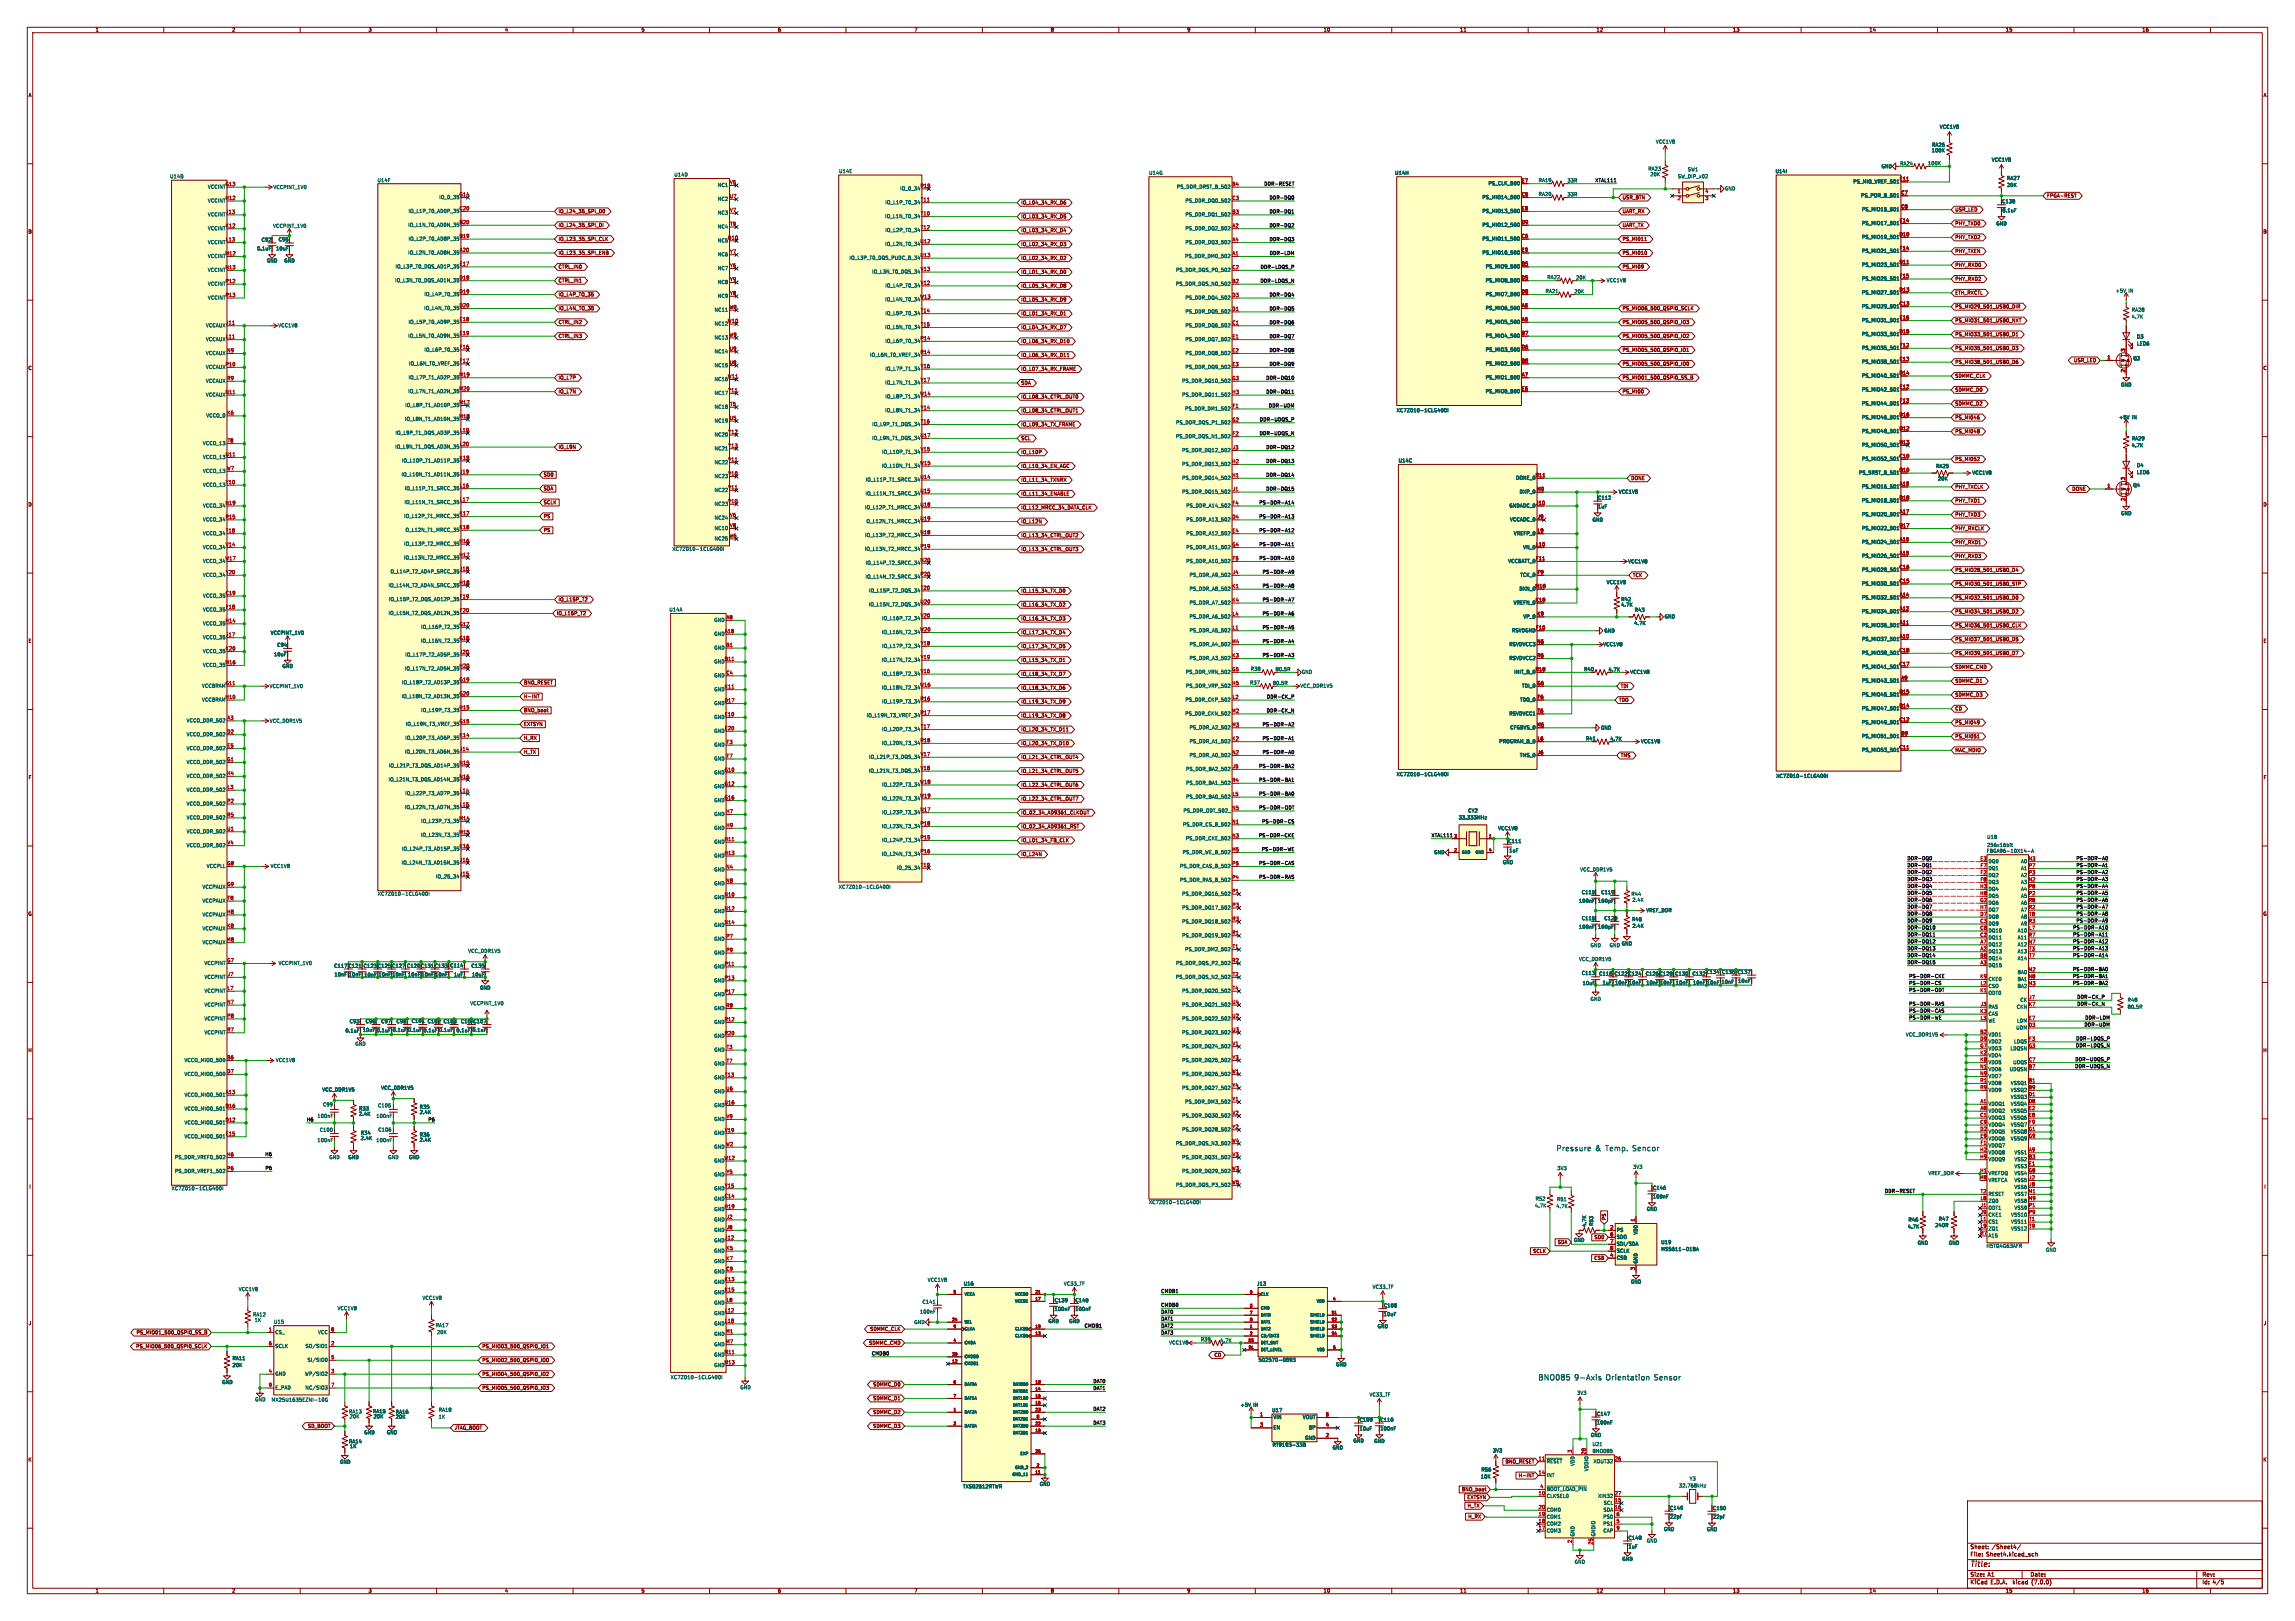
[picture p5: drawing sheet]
<svg xmlns="http://www.w3.org/2000/svg" width="841mm" height="594mm" viewBox="0 0 841 594" stroke-linecap="round" stroke-linejoin="round" font-family="sans-serif">
<defs><g id="words">
<g font-size="2.8" fill="#0000c2">
<text x="570.3" y="422.2">Pressure</text>
<text x="584.4" y="422.2">&amp; Temp.</text>
<text x="597.9" y="422.2">Sencor</text>
<text x="563.7" y="506.1">BNO085</text>
<text x="577.4" y="506.1">9-Axis</text>
<text x="589.5" y="506.1">Orientation</text>
<text x="607.7" y="506.1">Sensor</text>
</g>
<text font-size="2.8" fill="#840000" x="722" y="574.8">Title:</text>
<g font-size="2.1" fill="#840000">
<text x="722" y="567.9">Sheet:</text>
<text x="729.9" y="567.9">/Sheet4/</text>
<text x="722" y="570.6">File:</text>
<text x="727.8" y="570.6">Sheet4.kicad_sch</text>
<text x="722" y="580.8">KiCad</text>
<text x="722" y="578">Size:</text>
<text x="728.3" y="578">A1</text>
<text x="729.4" y="580.8">E.D.A.</text>
<text x="737.7" y="580.8">kicad</text>
<text x="744" y="578">Date:</text>
<text x="744.6" y="580.8">(7.0.0)</text>
<text x="807" y="578.2">Rev:</text>
<text x="807" y="580.8">Id: 4/5</text>
</g>
<g font-size="1.8" fill="#840000">
<text x="35" y="11.8">1</text>
<text x="85" y="11.8">2</text>
<text x="135" y="11.8">3</text>
<text x="185" y="11.8">4</text>
<text x="235" y="11.8">5</text>
<text x="285" y="11.8">6</text>
<text x="335" y="11.8">7</text>
<text x="385" y="11.8">8</text>
<text x="435" y="11.8">9</text>
<text x="485" y="11.8">10</text>
<text x="535" y="11.8">11</text>
<text x="585" y="11.8">12</text>
<text x="635" y="11.8">13</text>
<text x="685" y="11.8">14</text>
<text x="735" y="11.8">15</text>
<text x="785" y="11.8">16</text>
<text x="10.4" y="35.8">A</text>
<text x="829.4" y="35.8">A</text>
<text x="374.2" y="75.2">IO_L04_34_RX_D6</text>
<text x="594.5" y="73.3">USR_BTN</text>
<text x="716.4" y="77.8">USR_LED</text>
<text x="733.6" y="74.7">C138</text>
<text x="750.1" y="72.7">FPGA-REST</text>
<text x="204.6" y="78.4">IO_L24_35_SPI_D0</text>
<text x="204.6" y="83.5">IO_L24_35_SPI_DI</text>
<text x="374.2" y="80.3">IO_L03_34_RX_D5</text>
<text x="594.5" y="83.5">UART_TX</text>
<text x="594.5" y="78.4">UART_RX</text>
<text x="716.4" y="82.8">PHY_TXD0</text>
<text x="10.3" y="85.8">B</text>
<text x="204.6" y="88.5">IO_L23_35_SPI_CLK</text>
<text x="374.2" y="85.4">IO_L03_34_RX_D4</text>
<text x="594.5" y="88.5">PS_MI011</text>
<text x="716.4" y="87.9">PHY_TXD2</text>
<text x="829.3" y="85.8">B</text>
<text x="204.6" y="93.6">IO_L23_35_SPI_ENB</text>
<text x="374.2" y="95.5">IO_L02_34_RX_D2</text>
<text x="374.2" y="90.5">IO_L02_34_RX_D3</text>
<text x="594.5" y="93.6">PS_MI010</text>
<text x="716.4" y="93">PHY_TXEN</text>
<text x="204.6" y="98.7">CTRL_IN0</text>
<text x="374.2" y="100.6">IO_L01_34_RX_D0</text>
<text x="594.5" y="98.7">PS_MI09</text>
<text x="716.4" y="98.1">PHY_RXD0</text>
<text x="204.6" y="103.8">CTRL_IN1</text>
<text x="374.2" y="105.7">IO_L05_34_RX_D8</text>
<text x="716.4" y="103.2">PHY_RXD2</text>
<text x="204.6" y="108.9">IO_L4P_TO_35</text>
<text x="204.6" y="113.9">IO_L4N_TO_35</text>
<text x="374.2" y="110.8">IO_L05_34_RX_D9</text>
<text x="594.5" y="113.9">PS_MIO06_500_QSPI0_SCLK</text>
<text x="716.4" y="113.3">PS_MIO29_501_USB0_DIR</text>
<text x="716.4" y="108.2">ETH_RXCTL</text>
<text x="204.6" y="119">CTRL_IN2</text>
<text x="374.2" y="115.9">IO_L01_34_RX_D1</text>
<text x="594.5" y="119">PS_MIO05_500_QSPI0_IO3</text>
<text x="716.4" y="118.4">PS_MIO31_501_USB0_NXT</text>
<text x="204.6" y="124.1">CTRL_IN3</text>
<text x="374.2" y="120.9">IO_L04_34_RX_D7</text>
<text x="594.5" y="124.1">PS_MIO05_500_QSPI0_IO2</text>
<text x="716.4" y="123.5">PS_MIO33_501_USB0_D1</text>
<text x="374.2" y="126">IO_L06_34_RX_D10</text>
<text x="374.2" y="131.1">IO_L06_34_RX_D11</text>
<text x="594.5" y="129.2">PS_MIO05_500_QSPI0_IO1</text>
<text x="716.4" y="128.6">PS_MIO35_501_USB0_D3</text>
<text x="10.3" y="135.8">C</text>
<text x="374.2" y="136.2">IO_L07_34_RX_FRAME</text>
<text x="594.5" y="134.3">PS_MIO05_500_QSPI0_IO0</text>
<text x="716.4" y="133.6">PS_MIO38_501_USB0_D6</text>
<text x="759.8" y="133">USR_LED</text>
<text x="829.3" y="135.8">C</text>
<text x="204.6" y="139.3">IO_L7P</text>
<text x="374.2" y="141.3">SDA</text>
<text x="594.5" y="139.3">PS_MIO01_500_QSPI0_SS_B</text>
<text x="716.4" y="138.7">SDMMC_CLK</text>
<text x="716.4" y="143.8">SDMMC_D0</text>
<text x="204.6" y="144.4">IO_L7N</text>
<text x="374.2" y="146.3">IO_L08_34_CTRL_OUT0</text>
<text x="594.5" y="144.4">PS_MI00</text>
<text x="716.4" y="148.9">SDMMC_D2</text>
<text x="374.2" y="151.4">IO_L08_34_CTRL_OUT1</text>
<text x="716.4" y="154">PS_MI046</text>
<text x="374.2" y="156.5">IO_L09_34_TX_FRAME</text>
<text x="374.2" y="161.6">SCL</text>
<text x="716.4" y="159">PS_MI048</text>
<text x="204.6" y="164.7">IO_L9N</text>
<text x="374.2" y="166.7">IO_L10P</text>
<text x="374.2" y="171.7">IO_L10_34_EN_AGC</text>
<text x="716.4" y="169.2">PS_MI052</text>
<text x="199.2" y="174.9">SD0</text>
<text x="199.2" y="180">SDA</text>
<text x="374.2" y="176.8">IO_L11_34_TXNRX</text>
<text x="597.7" y="176.2">DONE</text>
<text x="716.4" y="179.4">PHY_TXCLK</text>
<text x="10.3" y="185.8">D</text>
<text x="199.2" y="185.1">SCLK</text>
<text x="374.2" y="181.9">IO_L11_34_ENABLE</text>
<text x="585.5" y="183.4">C112</text>
<text x="716.4" y="184.4">PHY_TXD1</text>
<text x="759.2" y="180.1">DONE</text>
<text x="829.3" y="185.8">D</text>
<text x="199.2" y="190.1">PS</text>
<text x="374.2" y="187">IO_L12_MRCC_34_DATA_CLK</text>
<text x="716.4" y="189.5">PHY_TXD3</text>
<text x="199.2" y="195.2">PS</text>
<text x="374.2" y="192.1">IO_L12N</text>
<text x="374.2" y="197.1">IO_L13_34_CTRL_OUT2</text>
<text x="716.4" y="194.6">PHY_RXCLK</text>
<text x="374.2" y="202.2">IO_L13_34_CTRL_OUT3</text>
<text x="716.4" y="199.7">PHY_RXD1</text>
<text x="716.4" y="204.8">PHY_RXD3</text>
<text x="716.4" y="209.8">PS_MIO28_501_USB0_D4</text>
<text x="598.3" y="211.7">TCK</text>
<text x="716.4" y="214.9">PS_MIO30_501_USB0_STP</text>
<text x="204.6" y="220.6">IO_L15P_T2</text>
<text x="374.2" y="217.5">IO_L15_34_TX_D0</text>
<text x="716.4" y="220">PS_MIO32_501_USB0_D0</text>
<text x="204" y="225.7">IO_L15P_T2</text>
<text x="374.2" y="227.6">IO_L16_34_TX_D3</text>
<text x="374.2" y="222.5">IO_L16_34_TX_D2</text>
<text x="716.4" y="225.1">PS_MIO34_501_USB0_D2</text>
<text x="374.2" y="232.7">IO_L17_34_TX_D4</text>
<text x="716.4" y="230.2">PS_MIO36_501_USB0_CLK</text>
<text x="10.4" y="235.8">E</text>
<text x="374.2" y="237.8">IO_L17_34_TX_D5</text>
<text x="716.4" y="235.2">PS_MIO37_501_USB0_D5</text>
<text x="829.3" y="235.8">E</text>
<text x="374.2" y="242.9">IO_L15_34_TX_D1</text>
<text x="716.4" y="245.4">SDMMC_CMD</text>
<text x="716.4" y="240.3">PS_MIO39_501_USB0_D7</text>
<text x="192" y="251.1">BNO_RESET</text>
<text x="374.2" y="247.9">IO_L18_34_TX_D7</text>
<text x="589.4" y="246.3">4.7K</text>
<text x="716.4" y="250.5">SDMMC_D1</text>
<text x="192" y="256.2">H-INT</text>
<text x="374.2" y="253">IO_L18_34_TX_D6</text>
<text x="593.3" y="257.5">TDO</text>
<text x="593.9" y="252.4">TDI</text>
<text x="716.4" y="255.6">SDMMC_D3</text>
<text x="192" y="261.2">BNO_boot</text>
<text x="374.2" y="263.2">IO_L19_34_TX_D8</text>
<text x="374.2" y="258.1">IO_L19_34_TX_D9</text>
<text x="716.4" y="260.6">CD</text>
<text x="192" y="266.3">EXTSYN</text>
<text x="374.2" y="268.3">IO_L20_34_TX_D11</text>
<text x="716.4" y="265.7">PS_MI049</text>
<text x="192" y="271.4">H_RX</text>
<text x="374.2" y="273.3">IO_L20_34_TX_D10</text>
<text x="590" y="271.7">4.7K</text>
<text x="716.4" y="275.9">MAC_MDIO</text>
<text x="716.4" y="270.8">PS_MI051</text>
<text x="192" y="276.5">H_TX</text>
<text x="374.2" y="278.4">IO_L21_34_CTRL_OUT4</text>
<text x="593.9" y="277.8">TMS</text>
<text x="10.4" y="285.8">F</text>
<text x="374.2" y="283.5">IO_L21_34_CTRL_OUT5</text>
<text x="829.4" y="285.8">F</text>
<text x="374.2" y="288.6">IO_L22_34_CTRL_OUT6</text>
<text x="374.2" y="293.7">IO_L22_34_CTRL_OUT7</text>
<text x="374.2" y="298.7">IO_02_34_AD9361_CLKOUT</text>
<text x="374.2" y="303.8">IO_02_34_AD9361_RST</text>
<text x="374.2" y="308.9">IO_L01_34_FB_CLK</text>
<text x="552.6" y="309.2">C111</text>
<text x="374.2" y="314">IO_L24N</text>
<text x="10.3" y="335.8">G</text>
<text x="829.3" y="335.8">G</text>
<text x="587.8" y="337.5">C120</text>
<text x="143.6" y="354.9">C127</text>
<text x="636.6" y="357.1">C137</text>
<text x="150.8" y="375.1">C101</text>
<text x="156.6" y="375.2">C102</text>
<text x="162.4" y="375.2">C103</text>
<text x="168.8" y="375.2">C104</text>
<text x="10.3" y="385.8">H</text>
<text x="829.3" y="385.8">H</text>
<text x="10.6" y="435.8">I</text>
<text x="605.6" y="436.3">C146</text>
<text x="829.6" y="435.8">I</text>
<text x="588.7" y="447.1" transform="rotate(-90 588.7 447.1)">PS</text>
<text x="584.1" y="454.3">SD0</text>
<text x="561.6" y="459.4">SCLK</text>
<text x="570.7" y="456.1">SDA</text>
<text x="584.1" y="462">CSB</text>
<text x="386.3" y="477.5">C139</text>
<text x="394" y="477.5">C140</text>
<text x="507" y="479.4">C108</text>
<text x="10.4" y="485.8">J</text>
<text x="829.4" y="485.8">J</text>
<text x="49.8" y="489.2">PS_MIO01_500_QSPI0_SS_B</text>
<text x="318.7" y="488">SDMMC_CLK</text>
<text x="49.7" y="494.3">PS_MIO06_500_QSPI0_SCLK</text>
<text x="176.7" y="494.3">PS_MIO03_500_QSPI0_IO1</text>
<text x="318.3" y="493">SDMMC_CMD</text>
<text x="444.8" y="497.5">CD</text>
<text x="176.7" y="499.4">PS_MIO02_500_QSPI0_IO0</text>
<text x="176.7" y="504.5">PS_MIO04_500_QSPI0_IO2</text>
<text x="176.7" y="509.6">PS_MIO05_500_QSPI0_IO3</text>
<text x="319.8" y="508.3">SDMMC_D0</text>
<text x="319.8" y="513.4">SDMMC_D1</text>
<text x="319.8" y="518.4">SDMMC_D2</text>
<text x="498.1" y="521.3">C109</text>
<text x="505.7" y="521.3">C110</text>
<text x="585.1" y="519.1">C147</text>
<text x="112.7" y="523.5">SD_BOOT</text>
<text x="166.5" y="524.2">JTAG_BOOT</text>
<text x="319.8" y="523.5">SDMMC_D3</text>
<text x="10.3" y="535.8">K</text>
<text x="551.5" y="536.6">BNO_RESET</text>
<text x="829.3" y="535.8">K</text>
<text x="556.3" y="541.6">H-INT</text>
<text x="535.5" y="546.7">BNO_boot</text>
<text x="537.5" y="549.6">EXTSYN</text>
<text x="537.6" y="552.7">H_TX</text>
<text x="537.9" y="556.7">H_RX</text>
<text x="611.9" y="553.6">C149</text>
<text x="627.6" y="553.6">C150</text>
<text x="596.7" y="564.5">C148</text>
<text x="35" y="583.8">1</text>
<text x="85" y="583.8">2</text>
<text x="135" y="583.8">3</text>
<text x="185" y="583.8">4</text>
<text x="235" y="583.8">5</text>
<text x="285" y="583.8">6</text>
<text x="335" y="583.8">7</text>
<text x="385" y="583.8">8</text>
<text x="435" y="583.8">9</text>
<text x="485" y="583.8">10</text>
<text x="535" y="583.8">11</text>
<text x="585" y="583.8">12</text>
<text x="635" y="583.8">13</text>
<text x="685" y="583.8">14</text>
<text x="735" y="583.8">15</text>
<text x="785" y="583.8">16</text>
</g>
<g font-size="1.8" fill="#006464">
<text x="710.7" y="47.4">VCC1V8</text>
<text x="606.7" y="52.9">VCC1V8</text>
<text x="707.8" y="56.1">100K</text>
<text x="707.9" y="54">RA26</text>
<text x="729.8" y="59.5">VCC1V8</text>
<text x="62.2" y="65.6">U14B</text>
<text x="247" y="65">U14D</text>
<text x="307.4" y="63.7">U14E</text>
<text x="421" y="64.3">U14G</text>
<text x="511.1" y="64.3">U14H</text>
<text x="603.9" y="62.8">RA23</text>
<text x="604.7" y="64.8">20K</text>
<text x="614.7" y="65.6">SW_DIP_x02</text>
<text x="618.4" y="63.1">SW1</text>
<text x="650.5" y="63.7">U14I</text>
<text x="689.4" y="61.9">GND</text>
<text x="696.2" y="60.9">RA24</text>
<text x="706.4" y="60.8">100K</text>
<text x="76" y="69.4">VCCINT</text>
<text x="100.1" y="69.5">VCCPINT_1V0</text>
<text x="138.2" y="67">U14F</text>
<text x="262.9" y="68.8">NC1</text>
<text x="329.7" y="70">IO_0_34</text>
<text x="431.1" y="69.4">PS_DDR_DRST_B_502</text>
<text x="545.3" y="68.1">PS_CLK_500</text>
<text x="563.7" y="67">RA19</text>
<text x="574.3" y="67.1">33R</text>
<text x="632" y="70">GND</text>
<text x="679" y="67.5">PS_MIO_VREF_501</text>
<text x="735.3" y="66.2">RA27</text>
<text x="735.3" y="68.8">20K</text>
<text x="76" y="74.5">VCCINT</text>
<text x="160.8" y="73.2">IO_0_35</text>
<text x="262.9" y="73.8">NC2</text>
<text x="324.2" y="75.1">IO_L1P_T0_34</text>
<text x="434.2" y="74.5">PS_DDR_DQ0_502</text>
<text x="543" y="73.2">PS_MIO14_500</text>
<text x="563.7" y="72.1">RA20</text>
<text x="574.3" y="72.2">33R</text>
<text x="681.8" y="72.6">PS_POR_B_501</text>
<text x="682.1" y="77.7">PS_MIO15_501</text>
<text x="76" y="79.6">VCCINT</text>
<text x="100" y="83.8">VCCPINT_1V0</text>
<text x="149.4" y="83.4">IO_L1N_T0_AD0N_35</text>
<text x="149.5" y="78.3">IO_L1P_T0_AD0P_35</text>
<text x="262.9" y="78.9">NC3</text>
<text x="324.2" y="80.2">IO_L1N_T0_34</text>
<text x="434.2" y="79.6">PS_DDR_DQ1_502</text>
<text x="543" y="83.4">PS_MIO12_500</text>
<text x="543" y="78.3">PS_MIO13_500</text>
<text x="682.1" y="82.7">PS_MIO17_501</text>
<text x="731.4" y="82.9">GND</text>
<text x="733.7" y="78">0.1uF</text>
<text x="76" y="84.6">VCCINT</text>
<text x="76" y="89.7">VCCINT</text>
<text x="95.8" y="88.8">C92</text>
<text x="102" y="88.7">C95</text>
<text x="149.5" y="88.5">IO_L2P_T0_AD8P_35</text>
<text x="262.9" y="84">NC4</text>
<text x="262.9" y="89.1">NC5</text>
<text x="324.2" y="85.3">IO_L2P_T0_34</text>
<text x="434.2" y="84.6">PS_DDR_DQ2_502</text>
<text x="434.2" y="89.7">PS_DDR_DQ3_502</text>
<text x="543" y="88.5">PS_MIO11_500</text>
<text x="682.1" y="87.8">PS_MIO19_501</text>
<text x="76" y="94.8">VCCINT</text>
<text x="94.1" y="92">0.1uF</text>
<text x="101.1" y="92">10uF</text>
<text x="149.4" y="93.5">IO_L2N_T0_AD8N_35</text>
<text x="262.9" y="94.2">NC6</text>
<text x="311.1" y="95.4">IO_L3P_T0_DQS_PUDC_B_34</text>
<text x="324.2" y="90.4">IO_L2N_T0_34</text>
<text x="434.1" y="94.8">PS_DDR_DM0_502</text>
<text x="543" y="93.5">PS_MIO10_500</text>
<text x="682.1" y="92.9">PS_MIO21_501</text>
<text x="76" y="99.9">VCCINT</text>
<text x="97.7" y="96.5">GND</text>
<text x="104" y="96.5">GND</text>
<text x="144.7" y="98.6">IO_L3P_T0_DQS_AD1P_35</text>
<text x="262.9" y="99.2">NC7</text>
<text x="319.4" y="100.5">IO_L3N_T0_DQS_34</text>
<text x="430.8" y="99.9">PS_DDR_DQS_P0_502</text>
<text x="544.3" y="98.6">PS_MIO9_500</text>
<text x="682.1" y="98">PS_MIO23_501</text>
<text x="76" y="105">VCCINT</text>
<text x="144.6" y="103.7">IO_L3N_T0_DQS_AD1N_35</text>
<text x="262.9" y="104.3">NC8</text>
<text x="324.2" y="105.6">IO_L4P_T0_34</text>
<text x="430.7" y="105">PS_DDR_DQS_N0_502</text>
<text x="544.3" y="103.7">PS_MIO8_500</text>
<text x="566.3" y="107.6">RA21</text>
<text x="566.9" y="102.6">RA22</text>
<text x="576.8" y="107.8">20K</text>
<text x="577.5" y="102.7">20K</text>
<text x="588.7" y="103.7">VCC1V8</text>
<text x="682.1" y="103.1">PS_MIO25_501</text>
<text x="775.2" y="107.5">+5V</text>
<text x="779.9" y="107.5">IN</text>
<text x="76" y="110">VCCINT</text>
<text x="155.3" y="113.9">IO_L4N_T0_35</text>
<text x="155.3" y="108.8">IO_L4P_T0_35</text>
<text x="262.9" y="109.4">NC9</text>
<text x="324.2" y="110.7">IO_L4N_T0_34</text>
<text x="434.2" y="110">PS_DDR_DQ4_502</text>
<text x="544.3" y="113.9">PS_MIO6_500</text>
<text x="544.3" y="108.8">PS_MIO7_500</text>
<text x="682.1" y="113.2">PS_MIO29_501</text>
<text x="682.1" y="108.1">PS_MIO27_501</text>
<text x="149.5" y="118.9">IO_L5P_T0_AD9P_35</text>
<text x="261.7" y="119.6">NC12</text>
<text x="261.7" y="114.5">NC11</text>
<text x="324.2" y="115.8">IO_L5P_T0_34</text>
<text x="434.2" y="115.1">PS_DDR_DQ5_502</text>
<text x="544.3" y="118.9">PS_MIO5_500</text>
<text x="682.1" y="118.3">PS_MIO31_501</text>
<text x="781.1" y="114.5">RA28</text>
<text x="781.1" y="117">4.7K</text>
<text x="75.3" y="120.2">VCCAUX</text>
<text x="75.3" y="125.3">VCCAUX</text>
<text x="101.9" y="120.2">VCC1V8</text>
<text x="149.4" y="124">IO_L5N_T0_AD9N_35</text>
<text x="261.7" y="124.6">NC13</text>
<text x="324.2" y="120.8">IO_L5N_T0_34</text>
<text x="324.2" y="125.9">IO_L6P_T0_34</text>
<text x="434.2" y="120.2">PS_DDR_DQ6_502</text>
<text x="434.2" y="125.3">PS_DDR_DQ7_502</text>
<text x="544.3" y="124">PS_MIO4_500</text>
<text x="682.1" y="123.4">PS_MIO33_501</text>
<text x="783" y="124.3">D3</text>
<text x="75.3" y="130.4">VCCAUX</text>
<text x="155.3" y="129.1">IO_L6P_T0_35</text>
<text x="261.7" y="129.7">NC14</text>
<text x="318.6" y="131">IO_L6N_T0_VREF_34</text>
<text x="434.2" y="130.4">PS_DDR_DQ8_502</text>
<text x="544.3" y="129.1">PS_MIO3_500</text>
<text x="682.1" y="128.5">PS_MIO35_501</text>
<text x="783" y="126.9">LED6</text>
<text x="75.3" y="135.4">VCCAUX</text>
<text x="149.7" y="134.2">IO_L6N_T0_VREF_35</text>
<text x="261.7" y="134.8">NC15</text>
<text x="324.2" y="136.1">IO_L7P_T1_34</text>
<text x="434.2" y="135.4">PS_DDR_DQ9_502</text>
<text x="544.3" y="134.2">PS_MIO2_500</text>
<text x="682.1" y="133.5">PS_MIO38_501</text>
<text x="781.6" y="132.3">Q3</text>
<text x="75.3" y="140.5">VCCAUX</text>
<text x="149.5" y="139.3">IO_L7P_T1_AD2P_35</text>
<text x="261.7" y="139.9">NC16</text>
<text x="324.2" y="141.2">IO_L7N_T1_34</text>
<text x="433" y="140.5">PS_DDR_DQ10_502</text>
<text x="544.3" y="139.3">PS_MIO1_500</text>
<text x="682.1" y="138.6">PS_MIO40_501</text>
<text x="682.1" y="143.7">PS_MIO42_501</text>
<text x="777.1" y="141.9">GND</text>
<text x="75.3" y="145.6">VCCAUX</text>
<text x="148.3" y="149.4">IO_L8P_T1_AD10P_35</text>
<text x="149.4" y="144.3">IO_L7N_T1_AD2N_35</text>
<text x="261.7" y="145">NC17</text>
<text x="324.2" y="146.2">IO_L8P_T1_34</text>
<text x="433" y="145.6">PS_DDR_DQ11_502</text>
<text x="544.3" y="144.3">PS_MIO0_500</text>
<text x="682.1" y="148.8">PS_MIO44_501</text>
<text x="75.4" y="153.2">VCCO_0</text>
<text x="148.2" y="154.5">IO_L8N_T1_AD10N_35</text>
<text x="261.7" y="150">NC18</text>
<text x="261.7" y="155.1">NC19</text>
<text x="324.2" y="151.3">IO_L8N_T1_34</text>
<text x="430.8" y="155.8">PS_DDR_DQS_P1_502</text>
<text x="434.1" y="150.7">PS_DDR_DM1_502</text>
<text x="511.7" y="151.3">XC7Z010-1CLG400I</text>
<text x="682.1" y="153.9">PS_MIO46_501</text>
<text x="776.4" y="153.9">+5V</text>
<text x="781.2" y="153.9">IN</text>
<text x="144.7" y="159.6">IO_L9P_T1_DQS_AD3P_35</text>
<text x="261.7" y="160.2">NC20</text>
<text x="319.4" y="161.5">IO_L9N_T1_DQS_34</text>
<text x="319.5" y="156.4">IO_L9P_T1_DQS_34</text>
<text x="430.7" y="160.8">PS_DDR_DQS_N1_502</text>
<text x="682.1" y="158.9">PS_MIO48_501</text>
<text x="781.1" y="161.6">RA29</text>
<text x="74.2" y="163.4">VCCO_13</text>
<text x="144.6" y="164.7">IO_L9N_T1_DQS_AD3N_35</text>
<text x="261.7" y="165.3">NC21</text>
<text x="323" y="166.6">IO_L10P_T1_34</text>
<text x="433" y="165.9">PS_DDR_DQ12_502</text>
<text x="682.1" y="164">PS_MIO50_501</text>
<text x="781.1" y="164.1">4.7K</text>
<text x="74.2" y="168.5">VCCO_13</text>
<text x="74.2" y="173.5">VCCO_13</text>
<text x="147.1" y="169.7">IO_L10P_T1_AD11P_35</text>
<text x="261.7" y="170.4">NC22</text>
<text x="323" y="171.6">IO_L10N_T1_34</text>
<text x="433" y="171">PS_DDR_DQ13_502</text>
<text x="512.4" y="169.7">U14C</text>
<text x="682.1" y="169.1">PS_MIO52_501</text>
<text x="709.4" y="171.8">RA25</text>
<text x="783" y="171.4">D4</text>
<text x="783" y="174">LED6</text>
<text x="74.2" y="178.6">VCCO_13</text>
<text x="147" y="174.8">IO_L10N_T1_AD11N_35</text>
<text x="148.1" y="179.9">IO_L11P_T1_SRCC_35</text>
<text x="261.7" y="175.4">NC23</text>
<text x="317" y="176.7">IO_L11P_T1_SRCC_34</text>
<text x="433" y="176.1">PS_DDR_DQ14_502</text>
<text x="555.4" y="176.1">DONE_0</text>
<text x="681" y="174.2">PS_SRST_B_501</text>
<text x="682.1" y="179.3">PS_MIO16_501</text>
<text x="710.1" y="176.3">20K</text>
<text x="722.6" y="174.2">VCC1V8</text>
<text x="781.6" y="178.8">Q4</text>
<text x="148.1" y="185">IO_L11N_T1_SRCC_35</text>
<text x="261.7" y="185.6">NC23</text>
<text x="261.7" y="180.5">NC22</text>
<text x="317" y="181.8">IO_L11N_T1_SRCC_34</text>
<text x="433" y="181.2">PS_DDR_DQ15_502</text>
<text x="556.7" y="181.2">DXP_0</text>
<text x="593.1" y="181.2">VCC1V8</text>
<text x="682.1" y="184.3">PS_MIO18_501</text>
<text x="74.2" y="186.2">VCCO_34</text>
<text x="74.2" y="191.3">VCCO_34</text>
<text x="147.9" y="190.1">IO_L12P_T1_MRCC_35</text>
<text x="261.7" y="190.7">NC24</text>
<text x="316.8" y="186.9">IO_L12P_T1_MRCC_34</text>
<text x="317.4" y="192">O_L12N_T1_MRCC_34</text>
<text x="434.5" y="191.3">PS_DDR_A13_502</text>
<text x="434.5" y="186.2">PS_DDR_A14_502</text>
<text x="552.9" y="186.2">GNDADC_0</text>
<text x="553.2" y="191.3">VCCADC_0</text>
<text x="583.5" y="191.5">GND</text>
<text x="585.5" y="186.6">1uF</text>
<text x="682.1" y="189.4">PS_MIO20_501</text>
<text x="777.1" y="189">GND</text>
<text x="74.2" y="196.4">VCCO_34</text>
<text x="148.4" y="195.1">O_L12N_T1_MRCC_35</text>
<text x="261.7" y="194.5">NC10</text>
<text x="316.8" y="197">IO_L13P_T2_MRCC_34</text>
<text x="434.5" y="196.4">PS_DDR_A12_502</text>
<text x="554.6" y="196.4">VREFP_0</text>
<text x="682.1" y="194.5">PS_MIO22_501</text>
<text x="74.2" y="201.5">VCCO_34</text>
<text x="147.9" y="200.2">IO_L13P_T2_MRCC_35</text>
<text x="246.3" y="202.1">XC7Z010-1CLG400I</text>
<text x="261.7" y="198.3">NC25</text>
<text x="316.7" y="202.1">IO_L13N_T2_MRCC_34</text>
<text x="434.5" y="201.5">PS_DDR_A11_502</text>
<text x="558" y="201.5">VN_0</text>
<text x="682.1" y="199.6">PS_MIO24_501</text>
<text x="74.2" y="206.6">VCCO_34</text>
<text x="147.8" y="205.3">IO_L13N_T2_MRCC_35</text>
<text x="317" y="207.2">IO_L14P_T2_SRCC_34</text>
<text x="434.5" y="206.6">PS_DDR_A10_502</text>
<text x="552.5" y="206.6">VCCBATT_0</text>
<text x="596.5" y="206.7">VCC1V8</text>
<text x="682.1" y="204.7">PS_MIO26_501</text>
<text x="682.1" y="209.7">PS_MIO28_501</text>
<text x="74.2" y="211.6">VCCO_34</text>
<text x="142.2" y="215.5">IO_L14N_T2_AD4N_SRCC_35</text>
<text x="142.9" y="210.4">O_L14P_T2_AD4P_SRCC_35</text>
<text x="317" y="212.3">IO_L14N_T2_SRCC_34</text>
<text x="435.7" y="211.6">PS_DDR_A9_502</text>
<text x="556.9" y="211.6">TCK_0</text>
<text x="588.7" y="214.3">VCC1V8</text>
<text x="682.1" y="214.8">PS_MIO30_501</text>
<text x="74.2" y="219.3">VCCO_35</text>
<text x="142.3" y="220.5">IO_L15P_T2_DQS_AD12P_35</text>
<text x="318.3" y="217.4">IO_L15P_T2_DQS_34</text>
<text x="435.7" y="216.7">PS_DDR_A8_502</text>
<text x="435.7" y="221.8">PS_DDR_A7_502</text>
<text x="554.5" y="221.8">VREFN_0</text>
<text x="556.6" y="216.7">DXN_0</text>
<text x="594" y="220.5">R42</text>
<text x="682.1" y="219.9">PS_MIO32_501</text>
<text x="74.2" y="224.3">VCCO_35</text>
<text x="142.2" y="225.6">IO_L15N_T2_DQS_AD12N_35</text>
<text x="245.2" y="224.3">U14A</text>
<text x="318.2" y="222.4">IO_L15N_T2_DQS_34</text>
<text x="323" y="227.5">IO_L16P_T2_34</text>
<text x="435.7" y="226.9">PS_DDR_A6_502</text>
<text x="558.1" y="226.9">VP_0</text>
<text x="594" y="222.6">4.7K</text>
<text x="598.9" y="224.5">R43</text>
<text x="609.9" y="226.9">GND</text>
<text x="682.1" y="225">PS_MIO34_501</text>
<text x="74.2" y="229.4">VCCO_35</text>
<text x="99.1" y="232.9">VCCPINT_1V0</text>
<text x="154.1" y="230.7">IO_L16P_T2_35</text>
<text x="261.6" y="233.2">GND</text>
<text x="261.6" y="228.2">GND</text>
<text x="323" y="232.6">IO_L16N_T2_34</text>
<text x="435.7" y="232">PS_DDR_A5_502</text>
<text x="553.9" y="232">RSVDGND</text>
<text x="587.8" y="232.1">GND</text>
<text x="598.8" y="229.3">4.7K</text>
<text x="682.1" y="230.1">PS_MIO36_501</text>
<text x="74.2" y="234.5">VCCO_35</text>
<text x="74.2" y="239.6">VCCO_35</text>
<text x="101.5" y="237.3">C94</text>
<text x="154.1" y="235.8">IO_L16N_T2_35</text>
<text x="261.6" y="238.3">GND</text>
<text x="323" y="237.7">IO_L17P_T2_34</text>
<text x="435.7" y="237">PS_DDR_A4_502</text>
<text x="552.9" y="237">RSVDVCC3</text>
<text x="587.4" y="237">VCC1V8</text>
<text x="682.1" y="235.1">PS_MIO37_501</text>
<text x="74.2" y="244.7">VCCO_35</text>
<text x="100.3" y="240.7">10uF</text>
<text x="103.4" y="245">GND</text>
<text x="148.2" y="245.9">IO_L17N_T2_AD5N_35</text>
<text x="148.3" y="240.9">IO_L17P_T2_AD5P_35</text>
<text x="261.6" y="243.4">GND</text>
<text x="323" y="242.8">IO_L17N_T2_34</text>
<text x="435.7" y="242.1">PS_DDR_A3_502</text>
<text x="552.9" y="242.1">RSVDVCC2</text>
<text x="682.1" y="245.3">PS_MIO41_501</text>
<text x="682.1" y="240.2">PS_MIO39_501</text>
<text x="147.1" y="251">IO_L18P_T2_AD13P_35</text>
<text x="261.6" y="248.5">GND</text>
<text x="323" y="247.8">IO_L18P_T2_34</text>
<text x="434.3" y="247.2">PS_DDR_VRN_502</text>
<text x="458" y="251.1">R37</text>
<text x="458.2" y="246.1">R38</text>
<text x="466.3" y="251.3">80.5R</text>
<text x="467.3" y="246.2">80.5R</text>
<text x="476.9" y="247.2">GND</text>
<text x="554.7" y="247.2">INIT_B_0</text>
<text x="580.4" y="246.2">R40</text>
<text x="597.3" y="247.2">VCC1V8</text>
<text x="682.1" y="250.4">PS_MIO43_501</text>
<text x="73.8" y="252.3">VCCBRAM</text>
<text x="73.8" y="257.4">VCCBRAM</text>
<text x="98.7" y="252.4">VCCPINT_1V0</text>
<text x="147" y="256.1">IO_L18N_T2_AD13N_35</text>
<text x="261.6" y="253.6">GND</text>
<text x="323" y="252.9">IO_L18N_T2_34</text>
<text x="323" y="258">IO_L19P_T3_34</text>
<text x="434.2" y="257.4">PS_DDR_CKP_502</text>
<text x="434.4" y="252.3">PS_DDR_VRP_502</text>
<text x="476.4" y="252.3">VCC_DDR1V5</text>
<text x="556.9" y="257.4">TDO_0</text>
<text x="557.6" y="252.3">TDI_0</text>
<text x="682.1" y="255.5">PS_MIO45_501</text>
<text x="154.1" y="261.2">IO_L19P_T3_35</text>
<text x="261.6" y="258.6">GND</text>
<text x="261.6" y="263.7">GND</text>
<text x="317.4" y="263.1">IO_L19N_T3_VREF_34</text>
<text x="434.2" y="262.4">PS_DDR_CKN_502</text>
<text x="552.9" y="262.4">RSVDVCC1</text>
<text x="682.1" y="260.5">PS_MIO47_501</text>
<text x="68.2" y="265">VCCO_DDR_502</text>
<text x="98.8" y="265.1">VCC_DDR1V5</text>
<text x="148.5" y="266.3">IO_L19N_T3_VREF_35</text>
<text x="261.6" y="268.8">GND</text>
<text x="323" y="268.2">IO_L20P_T3_34</text>
<text x="435.7" y="267.5">PS_DDR_A2_502</text>
<text x="553.2" y="267.5">CFGBVS_0</text>
<text x="586.5" y="267.7">GND</text>
<text x="682.1" y="265.6">PS_MIO49_501</text>
<text x="68.2" y="270.1">VCCO_DDR_502</text>
<text x="68.2" y="275.1">VCCO_DDR_502</text>
<text x="148.3" y="271.3">IO_L20P_T3_AD6P_35</text>
<text x="261.6" y="273.9">GND</text>
<text x="323" y="273.2">IO_L20N_T3_34</text>
<text x="435.7" y="272.6">PS_DDR_A1_502</text>
<text x="549.2" y="272.6">PROGRAM_B_0</text>
<text x="581" y="271.6">R41</text>
<text x="601.2" y="272.6">VCC1V8</text>
<text x="682.1" y="270.7">PS_MIO51_501</text>
<text x="682.1" y="275.8">PS_MIO53_501</text>
<text x="68.2" y="280.2">VCCO_DDR_502</text>
<text x="142.3" y="281.5">IO_L21P_T3_DQS_AD14P_35</text>
<text x="148.2" y="276.4">IO_L20N_T3_AD6N_35</text>
<text x="261.6" y="279">GND</text>
<text x="318.3" y="278.3">IO_L21P_T3_DQS_34</text>
<text x="435.7" y="277.7">PS_DDR_A0_502</text>
<text x="556.8" y="277.7">TMS_0</text>
<text x="68.2" y="285.3">VCCO_DDR_502</text>
<text x="142.2" y="286.6">IO_L21N_T3_DQS_AD14N_35</text>
<text x="261.6" y="284">GND</text>
<text x="318.2" y="283.4">IO_L21N_T3_DQS_34</text>
<text x="434.5" y="282.8">PS_DDR_BA2_502</text>
<text x="434.5" y="287.8">PS_DDR_BA1_502</text>
<text x="511.7" y="284.7">XC7Z010-1CLG400I</text>
<text x="650.8" y="285.3">XC7Z010-1CLG400I</text>
<text x="68.2" y="290.4">VCCO_DDR_502</text>
<text x="148.3" y="291.7">IO_L22P_T3_AD7P_35</text>
<text x="261.6" y="289.1">GND</text>
<text x="323" y="293.6">IO_L22N_T3_34</text>
<text x="323" y="288.5">IO_L22P_T3_34</text>
<text x="434.5" y="292.9">PS_DDR_BA0_502</text>
<text x="68.2" y="295.5">VCCO_DDR_502</text>
<text x="148.2" y="296.7">IO_L22N_T3_AD7N_35</text>
<text x="261.6" y="294.2">GND</text>
<text x="261.6" y="299.3">GND</text>
<text x="323" y="298.6">IO_L23P_T3_34</text>
<text x="433.5" y="298">PS_DDR_ODT_502_</text>
<text x="537.9" y="298">CY2</text>
<text x="68.2" y="300.5">VCCO_DDR_502</text>
<text x="68.2" y="305.6">VCCO_DDR_502</text>
<text x="154.1" y="301.8">IO_L23P_T3_35</text>
<text x="261.6" y="304.4">GND</text>
<text x="323" y="303.7">IO_L23N_T3_34</text>
<text x="433.3" y="303.1">PS_DDR_CS_B_502</text>
<text x="534.5" y="300.5">33.333MHz</text>
<text x="548.9" y="304.5">VCC1V8</text>
<text x="68.2" y="310.7">VCCO_DDR_502</text>
<text x="147.1" y="312">IO_L24P_T3_AD15P_35</text>
<text x="154.1" y="306.9">IO_L23N_T3_35</text>
<text x="261.6" y="309.4">GND</text>
<text x="323" y="308.8">IO_L24P_T3_34</text>
<text x="434.3" y="308.2">PS_DDR_CKE_502</text>
<text x="728.1" y="307.7">U18</text>
<text x="147" y="317.1">IO_L24N_T3_AD15N_35</text>
<text x="261.6" y="314.5">GND</text>
<text x="323" y="313.9">IO_L24N_T3_34</text>
<text x="433.2" y="313.2">PS_DDR_WE_B_502</text>
<text x="525.4" y="313.2">GND</text>
<text x="550.6" y="316.9">GND</text>
<text x="553" y="312.6">1uF</text>
<text x="728.6" y="316.6">DQ0</text>
<text x="740.4" y="316.6">A0</text>
<text x="75.6" y="318.3">VCCPLL</text>
<text x="99.1" y="318.3">VCC1V8</text>
<text x="159.6" y="322.1">IO_25_34</text>
<text x="261.6" y="319.6">GND</text>
<text x="328.5" y="319">IO_25_34</text>
<text x="432.2" y="323.4">PS_DDR_RAS_B_502</text>
<text x="432.2" y="318.3">PS_DDR_CAS_B_502</text>
<text x="578.9" y="319.6">VCC_DDR1V5</text>
<text x="728.6" y="321.7">DQ2</text>
<text x="728.6" y="319.1">DQ1</text>
<text x="740.4" y="321.7">A2</text>
<text x="740.4" y="319.1">A1</text>
<text x="74" y="325.9">VCCPAUX</text>
<text x="138.3" y="328.5">XC7Z010-1CLG400I</text>
<text x="261.6" y="329.8">GND</text>
<text x="261.6" y="324.7">GND</text>
<text x="307.2" y="325.9">XC7Z010-1CLG400I</text>
<text x="433" y="328.5">PS_DDR_DQ16_502</text>
<text x="579.5" y="327.9">C115</text>
<text x="586.6" y="327.9">C119</text>
<text x="597.7" y="328.6">R44</text>
<text x="728.6" y="324.2">DQ3</text>
<text x="728.6" y="326.7">DQ4</text>
<text x="728.6" y="329.3">DQ5</text>
<text x="740.4" y="324.2">A3</text>
<text x="740.4" y="329.3">A5</text>
<text x="740.4" y="326.7">A4</text>
<text x="74" y="331">VCCPAUX</text>
<text x="261.6" y="334.8">GND</text>
<text x="433" y="333.6">PS_DDR_DQ17_502</text>
<text x="578.5" y="331.1">100nF</text>
<text x="585.5" y="331.1">100pF</text>
<text x="598.1" y="330.7">2.4K</text>
<text x="603.2" y="334.5">VREF_DDR</text>
<text x="728.6" y="331.8">DQ6</text>
<text x="728.6" y="334.4">DQ7</text>
<text x="740.4" y="334.4">A7</text>
<text x="740.4" y="331.8">A6</text>
<text x="74" y="336.1">VCCPAUX</text>
<text x="74" y="341.2">VCCPAUX</text>
<text x="261.6" y="339.9">GND</text>
<text x="433" y="338.6">PS_DDR_DQ18_502</text>
<text x="578.5" y="340.6">100nF</text>
<text x="579.5" y="337.5">C116</text>
<text x="585.5" y="340.6">100pF</text>
<text x="597.9" y="337.8">R45</text>
<text x="598.1" y="340.2">2.4K</text>
<text x="728.6" y="339.4">DQ9</text>
<text x="728.6" y="342">DQ10</text>
<text x="728.6" y="336.9">DQ8</text>
<text x="739.2" y="342">A10</text>
<text x="740.4" y="339.4">A9</text>
<text x="740.4" y="336.9">A8</text>
<text x="74" y="346.3">VCCPAUX</text>
<text x="261.6" y="345">GND</text>
<text x="433" y="343.7">PS_DDR_DQ19_502</text>
<text x="582.7" y="347.4">GND</text>
<text x="589.7" y="347.4">GND</text>
<text x="594.2" y="346.7">GND</text>
<text x="728.6" y="347.1">DQ12</text>
<text x="728.6" y="344.5">DQ11</text>
<text x="739.2" y="347.1">A12</text>
<text x="739.2" y="344.5">A11</text>
<text x="74.7" y="353.9">VCCPINT</text>
<text x="102" y="353.9">VCCPINT_1V0</text>
<text x="171.5" y="349.4">VCC_DDR1V5</text>
<text x="261.6" y="350.1">GND</text>
<text x="430.8" y="353.9">PS_DDR_DQS_P2_502</text>
<text x="434.1" y="348.8">PS_DDR_DM2_502</text>
<text x="578.5" y="352.4">VCC_DDR1V5</text>
<text x="728.6" y="349.6">DQ13</text>
<text x="728.6" y="352.1">DQ14</text>
<text x="739.2" y="349.6">A13</text>
<text x="739.2" y="352.1">A14</text>
<text x="74.7" y="359">VCCPINT</text>
<text x="122.3" y="354.9">C117 C121</text>
<text x="122.5" y="358.1">10nF</text>
<text x="127.7" y="358.1">10nF</text>
<text x="133.1" y="354.9">C123 C125</text>
<text x="133.4" y="358.2">10nF</text>
<text x="138.6" y="358.1">10nF</text>
<text x="143.7" y="358.1">10nF</text>
<text x="149" y="354.9">C129 C131 C133</text>
<text x="149.4" y="358.1">10nF</text>
<text x="154.3" y="358.1">10nF</text>
<text x="159.4" y="358.1">10nF</text>
<text x="164.9" y="354.8">C114</text>
<text x="166.3" y="358.1">1uF</text>
<text x="172.6" y="354.9">C135</text>
<text x="172.9" y="358.1">10uF</text>
<text x="261.6" y="355.2">GND</text>
<text x="430.7" y="359">PS_DDR_DQS_N2_502</text>
<text x="579.5" y="357.5">C113</text>
<text x="585.9" y="357.8">C118</text>
<text x="591.5" y="357.8">C122 C124</text>
<text x="602.9" y="357.8">C126 C128</text>
<text x="613.7" y="357.8">C130</text>
<text x="620.1" y="357.8">C132</text>
<text x="625.2" y="357.1">C134</text>
<text x="630.9" y="357.1">C136</text>
<text x="728.6" y="354.7">DQ15</text>
<text x="728.6" y="359.8">CKE0</text>
<text x="739.2" y="357.2">BA0</text>
<text x="739.2" y="359.8">BA1</text>
<text x="74.7" y="364">VCCPINT</text>
<text x="175.8" y="362.9">GND</text>
<text x="261.6" y="360.2">GND</text>
<text x="261.6" y="365.3">GND</text>
<text x="433" y="364">PS_DDR_DQ20_502</text>
<text x="579.9" y="361.2">10uF</text>
<text x="587.2" y="361.1">1uF</text>
<text x="614" y="361.1">10nF</text>
<text x="630.7" y="360.8">10nF</text>
<text x="636.8" y="360.4">10nF</text>
<text x="728.6" y="364.8">ODT0</text>
<text x="728.6" y="362.3">CSO</text>
<text x="739.2" y="362.3">BA2</text>
<text x="74.7" y="369.1">VCCPINT</text>
<text x="172.2" y="368.6">VCCPINT_1V0</text>
<text x="261.6" y="370.4">GND</text>
<text x="433" y="369.1">PS_DDR_DQ21_502</text>
<text x="582.7" y="367">GND</text>
<text x="728.6" y="369.9">RAS</text>
<text x="738.9" y="369.9">CKN</text>
<text x="740.2" y="367.4">CK</text>
<text x="779.6" y="367.4">R48</text>
<text x="779.6" y="369.9">80.5R</text>
<text x="74.7" y="374.2">VCCPINT</text>
<text x="128" y="375.2">C93</text>
<text x="133.9" y="375.2">C96</text>
<text x="139.6" y="375.2">C97</text>
<text x="145.2" y="375.2">C98</text>
<text x="173.4" y="375.2">C107</text>
<text x="261.6" y="375.5">GND</text>
<text x="433" y="374.2">PS_DDR_DQ22_502</text>
<text x="728.6" y="372.5">CAS</text>
<text x="728.6" y="375">WE</text>
<text x="738.7" y="377.5">UDM</text>
<text x="739" y="375">LDM</text>
<text x="74.7" y="379.3">VCCPINT</text>
<text x="126.5" y="378.6">0.1uF</text>
<text x="130.1" y="383.5">GND</text>
<text x="132.8" y="378.4">10uF 0.1uF</text>
<text x="143.8" y="378.4">0.1uF</text>
<text x="149.4" y="378.4">0.1uF 0.1uF</text>
<text x="160.8" y="378.4">0.1uF</text>
<text x="167.1" y="378.5">0.1uF</text>
<text x="173" y="378.4">0.1uF</text>
<text x="261.6" y="380.6">GND</text>
<text x="433" y="379.3">PS_DDR_DQ23_502</text>
<text x="698.3" y="380.1">VCC_DDR1V5</text>
<text x="728.6" y="380.1">VDD1</text>
<text x="728.6" y="382.6">VDD2</text>
<text x="737.9" y="382.6">LDQS</text>
<text x="67.4" y="389.4">VCCO_MIO0_500</text>
<text x="101" y="389.4">VCC1V8</text>
<text x="261.6" y="385.6">GND</text>
<text x="433" y="384.4">PS_DDR_DQ24_502</text>
<text x="433" y="389.4">PS_DDR_DQ25_502</text>
<text x="728.6" y="385.2">VDD3</text>
<text x="728.6" y="387.7">VDD4</text>
<text x="736.6" y="385.2">LDQSN</text>
<text x="67.4" y="394.5">VCCO_MIO0_500</text>
<text x="261.6" y="395.8">GND</text>
<text x="261.6" y="390.7">GND</text>
<text x="433" y="394.5">PS_DDR_DQ26_502</text>
<text x="728.6" y="390.2">VDD5</text>
<text x="728.6" y="392.8">VDD6</text>
<text x="728.6" y="395.3">VDD7</text>
<text x="736.2" y="392.8">UDQSN</text>
<text x="737.6" y="390.2">UDQS</text>
<text x="118" y="400.2">VCC_DDR1V5</text>
<text x="139.6" y="399.6">VCC_DDR1V5</text>
<text x="261.6" y="400.9">GND</text>
<text x="433" y="399.6">PS_DDR_DQ27_502</text>
<text x="728.6" y="397.9">VDD8</text>
<text x="728.6" y="400.4">VDD9</text>
<text x="736.7" y="397.9">VSSQ1</text>
<text x="736.7" y="400.4">VSSQ2</text>
<text x="67.4" y="402.1">VCCO_MIO0_501</text>
<text x="67.4" y="407.2">VCCO_MIO0_501</text>
<text x="118.2" y="405.7">C99</text>
<text x="131.5" y="407.2">R33</text>
<text x="138.4" y="406.1">C105</text>
<text x="153.7" y="406.6">R35</text>
<text x="261.6" y="406">GND</text>
<text x="434.1" y="404.7">PS_DDR_DM3_502</text>
<text x="728.6" y="405.5">VDDQ1</text>
<text x="736.7" y="402.9">VSSQ3</text>
<text x="736.7" y="405.5">VSSQ4</text>
<text x="67.4" y="412.3">VCCO_MIO0_501</text>
<text x="116.2" y="409.9">100nF</text>
<text x="131.5" y="409.1">2.4K</text>
<text x="137.8" y="409.9">100nF</text>
<text x="153.7" y="408.5">2.4K</text>
<text x="261.6" y="411">GND</text>
<text x="433" y="409.8">PS_DDR_DQ30_502</text>
<text x="728.6" y="408">VDDQ2</text>
<text x="728.6" y="410.6">VDDQ3</text>
<text x="728.6" y="413.1">VDDQ4</text>
<text x="736.7" y="408">VSSQ5</text>
<text x="736.7" y="410.6">VSSQ6</text>
<text x="736.7" y="413.1">VSSQ7</text>
<text x="67.4" y="417.4">VCCO_MIO0_501</text>
<text x="116.2" y="418.8">100nF</text>
<text x="117.1" y="415">C100</text>
<text x="132.1" y="416.1">R34</text>
<text x="132.1" y="418">2.4K</text>
<text x="137.8" y="418.8">100nF</text>
<text x="138.5" y="414.9">C106</text>
<text x="153.7" y="416.7">R36</text>
<text x="153.7" y="418.7">2.4K</text>
<text x="261.6" y="416.1">GND</text>
<text x="430.7" y="419.9">PS_DDR_DQS_N3_502</text>
<text x="433" y="414.8">PS_DDR_DQ28_502</text>
<text x="728.6" y="415.6">VDDQ5</text>
<text x="728.6" y="418.2">VDDQ6</text>
<text x="736.7" y="415.6">VSSQ8</text>
<text x="736.7" y="418.2">VSSQ9</text>
<text x="63.9" y="425">PS_DDR_VREF0_502</text>
<text x="120.6" y="425">GND</text>
<text x="127.5" y="425">GND</text>
<text x="142.1" y="425">GND</text>
<text x="149.8" y="425">GND</text>
<text x="261.6" y="421.2">GND</text>
<text x="433" y="425">PS_DDR_DQ31_502</text>
<text x="728.6" y="420.7">VDDQ7</text>
<text x="728.6" y="423.3">VDDQ8</text>
<text x="728.6" y="425.8">VDDQ9</text>
<text x="738" y="423.3">VSS1</text>
<text x="738" y="425.8">VSS2</text>
<text x="63.9" y="430.1">PS_DDR_VREF1_502</text>
<text x="261.6" y="426.3">GND</text>
<text x="261.6" y="431.4">GND</text>
<text x="433" y="430.1">PS_DDR_DQ29_502</text>
<text x="570.6" y="429">3V3</text>
<text x="598.3" y="428.6">3V3</text>
<text x="706.5" y="430.9">VREF_DDR</text>
<text x="728.6" y="430.9">VREFDQ</text>
<text x="738" y="428.3">VSS3</text>
<text x="738" y="430.9">VSS4</text>
<text x="62.8" y="436.4">XC7Z010-1CLG400I</text>
<text x="261.6" y="436.4">GND</text>
<text x="430.8" y="435.2">PS_DDR_DQS_P3_502</text>
<text x="728.6" y="433.4">VREFCA</text>
<text x="738" y="433.4">VSS5</text>
<text x="738" y="436">VSS6</text>
<text x="261.6" y="440.2">GND</text>
<text x="420.9" y="441.5">XC7Z010-1CLG400I</text>
<text x="562.4" y="442.8">4.7K</text>
<text x="562.6" y="440.2">R52</text>
<text x="570.2" y="443">4.7K</text>
<text x="570.4" y="440.4">R51</text>
<text x="605.6" y="439.4">100nF</text>
<text x="728.6" y="443.6">ODT1</text>
<text x="728.6" y="441">ZQ0</text>
<text x="728.6" y="438.5">RESET</text>
<text x="738" y="438.5">VSS7</text>
<text x="738" y="441">VSS8</text>
<text x="738" y="443.6">VSS9</text>
<text x="261.6" y="444.1">GND</text>
<text x="261.6" y="447.9">GND</text>
<text x="581.5" y="449.7" transform="rotate(-90 581.5 449.7)">4.7K</text>
<text x="584.1" y="449.3" transform="rotate(-90 584.1 449.3)">R53</text>
<text x="603.4" y="444">GND</text>
<text x="699.2" y="447.9">R46</text>
<text x="709.1" y="449.9">240R</text>
<text x="710.3" y="447.6">R47</text>
<text x="728.6" y="446.1">CKE1</text>
<text x="728.6" y="448.7">CS1</text>
<text x="736.8" y="446.1">VSS10</text>
<text x="736.8" y="448.7">VSS11</text>
<text x="261.6" y="455.5">GND</text>
<text x="261.6" y="451.7">GND</text>
<text x="576.7" y="455.4">GND</text>
<text x="592.4" y="451.7">PS</text>
<text x="592.4" y="454.2">SDO</text>
<text x="600.3" y="452.6" transform="rotate(-90 600.3 452.6)">VDD</text>
<text x="699" y="450.4">4.7K</text>
<text x="728.6" y="451.2">ZQ1</text>
<text x="728.6" y="453.7">A15</text>
<text x="736.8" y="451.2">VSS12</text>
<text x="261.6" y="459.3">GND</text>
<text x="592.4" y="461.9">CSB</text>
<text x="592.4" y="456.8">SDI/SDA</text>
<text x="592.4" y="459.3">SCLK</text>
<text x="608.6" y="456.1">U19</text>
<text x="608.6" y="458.7">MS5611-01BA</text>
<text x="702.6" y="456.4">GND</text>
<text x="714.1" y="456.4">GND</text>
<text x="727.8" y="457.5">H5TQ4G63AFR</text>
<text x="749.6" y="458.9">GND</text>
<text x="261.6" y="466.9">GND</text>
<text x="261.6" y="463.1">GND</text>
<text x="600.3" y="463.1" transform="rotate(-90 600.3 463.1)">GND</text>
<text x="87.4" y="473.4">VCC1V8</text>
<text x="261.6" y="470.7">GND</text>
<text x="339.9" y="470">VCC1V8</text>
<text x="353" y="471.4">U16</text>
<text x="389.7" y="471.4">VC33_TF</text>
<text x="460.5" y="471.4">J13</text>
<text x="502.9" y="472.5">VC33_TF</text>
<text x="597.5" y="470.6">GND</text>
<text x="154.7" y="476.6">VCC1V8</text>
<text x="261.6" y="474.5">GND</text>
<text x="261.6" y="478.3">GND</text>
<text x="337.9" y="478">C141</text>
<text x="92.6" y="482.7">RA12</text>
<text x="93.2" y="484.7">1K</text>
<text x="100.3" y="485.3">U15</text>
<text x="123.6" y="480.4">VCC1V8</text>
<text x="261.6" y="482.2">GND</text>
<text x="261.6" y="486">GND</text>
<text x="334.9" y="485.5">GND</text>
<text x="337" y="481.6">100nF</text>
<text x="384.1" y="485.1">GND</text>
<text x="386.3" y="480.6">100nF</text>
<text x="391.7" y="485.1">GND</text>
<text x="394" y="480.6">100nF</text>
<text x="507" y="482.5">10uF</text>
<text x="100.8" y="489.1">CS_</text>
<text x="116.4" y="489.1">VCC</text>
<text x="159.5" y="486.6">RA17</text>
<text x="160" y="489.1">20K</text>
<text x="261.6" y="489.8">GND</text>
<text x="439.9" y="491.8">R39</text>
<text x="504.7" y="487">GND</text>
<text x="100.8" y="494.2">SCLK</text>
<text x="111.8" y="494.2">SO/SIO1</text>
<text x="261.6" y="497.4">GND</text>
<text x="261.6" y="493.6">GND</text>
<text x="428.3" y="492.9">VCC1V8</text>
<text x="447.1" y="492.2">4.7K</text>
<text x="85.1" y="498.7">RA11</text>
<text x="85.1" y="501.2">20K</text>
<text x="112.5" y="499.3">SI/SIO0</text>
<text x="261.6" y="501.2">GND</text>
<text x="461.1" y="499.3">502570-0893</text>
<text x="489.5" y="501">GND</text>
<text x="81.3" y="507.4">GND</text>
<text x="100.8" y="504.4">GND</text>
<text x="100.8" y="509.5">E_PAD</text>
<text x="111.6" y="504.4">WP/SIO2</text>
<text x="111.7" y="509.5">NC/SIO3</text>
<text x="245.7" y="505.6">XC7Z010-1CLG400I</text>
<text x="271.2" y="509.3">GND</text>
<text x="93.4" y="513.8">GND</text>
<text x="99.4" y="513.9">MX25U1635EZNI-10G</text>
<text x="454.5" y="515.8">+5V</text>
<text x="459.2" y="515.8">IN</text>
<text x="501.7" y="512">VC33_TF</text>
<text x="577.8" y="511.4">3V3</text>
<text x="127.8" y="518.2">RA13</text>
<text x="128" y="520">20K</text>
<text x="136.5" y="518.1">RA15</text>
<text x="136.8" y="520">20K</text>
<text x="144.9" y="518.3">RA16</text>
<text x="144.9" y="520.1">20K</text>
<text x="160.7" y="517.6">RA18</text>
<text x="160.7" y="520.1">1K</text>
<text x="466.1" y="517.7">U17</text>
<text x="466.6" y="520.3">VIN</text>
<text x="477.2" y="520.3">VOUT</text>
<text x="133.4" y="525.8">GND</text>
<text x="141.6" y="525.8">GND</text>
<text x="466.6" y="524.1">EN</text>
<text x="478.1" y="527.9">GND</text>
<text x="479.4" y="524.1">BP</text>
<text x="498.1" y="524.4">10uF</text>
<text x="505.7" y="524.4">100nF</text>
<text x="582.8" y="526.8">GND</text>
<text x="585.1" y="522.3">100nF</text>
<text x="127.8" y="529.1">RA14</text>
<text x="128.2" y="530.9">1K</text>
<text x="466.2" y="530.4">RT9193-33B</text>
<text x="488.2" y="531.4">GND</text>
<text x="495.8" y="528.9">GND</text>
<text x="503.5" y="529">GND</text>
<text x="547" y="532.5">3V3</text>
<text x="583.4" y="530.2">U21</text>
<text x="583.4" y="532.7">BNO085</text>
<text x="124.5" y="536.6">GND</text>
<text x="542.8" y="539.5">R56</text>
<text x="566.8" y="537.1">~{RESET}</text>
<text x="577.2" y="537.4" transform="rotate(-90 577.2 537.4)">VDD</text>
<text x="582.3" y="539.3" transform="rotate(-90 582.3 539.3)">VDDIO</text>
<text x="583.8" y="536.5">XOUT32</text>
<text x="352.8" y="545.7">TXS02612RTWR</text>
<text x="380.9" y="544.8">GND</text>
<text x="542.5" y="542">10K</text>
<text x="566.8" y="541.5">INT</text>
<text x="615.2" y="545.4">32.768kHz</text>
<text x="619.1" y="542.8">Y3</text>
<text x="566.8" y="549.2">CLKSEL0</text>
<text x="566.8" y="547.2">~{BOOT_LOAD_PIN}</text>
<text x="585.4" y="549.2">XIN32</text>
<text x="587.5" y="551.7">SCL</text>
<text x="566.8" y="556.8">COM1</text>
<text x="566.8" y="554.2">COM0</text>
<text x="587.3" y="556.8">PS0</text>
<text x="587.4" y="554.2">SDA</text>
<text x="611.9" y="556.7">22pf</text>
<text x="627.6" y="556.8">22pf</text>
<text x="566.8" y="561.9">COM3</text>
<text x="566.8" y="559.3">COM2</text>
<text x="577.2" y="563.1" transform="rotate(-90 577.2 563.1)">GND</text>
<text x="584.8" y="563.1" transform="rotate(-90 584.8 563.1)">GNDIO</text>
<text x="587.3" y="559.3">PS1</text>
<text x="587.4" y="561.9">CAP</text>
<text x="609.6" y="561.3">GND</text>
<text x="625.4" y="561.4">GND</text>
<text x="596.7" y="567.7">1uF</text>
<text x="603.3" y="565.5">GND</text>
<text x="576.9" y="573.3">GND</text>
<text x="594.4" y="572.2">GND</text>
</g>
<g font-size="1.8" fill="#a90000">
<text x="82.5" y="68.3">G13</text>
<text x="267.4" y="67.7">V5</text>
<text x="337.2" y="69">R19</text>
<text x="451.5" y="68.3">B4</text>
<text x="557.6" y="67.1">E7</text>
<text x="614.6" y="71.1">1</text>
<text x="624.8" y="71.1">4</text>
<text x="696" y="66.4">E11</text>
<text x="696.6" y="71.5">C7</text>
<text x="82.5" y="73.4">H12</text>
<text x="168.3" y="77.2">C20</text>
<text x="168.3" y="72.1">G14</text>
<text x="267.3" y="72.8">U7</text>
<text x="267.4" y="77.9">V7</text>
<text x="337.3" y="74">T11</text>
<text x="451.5" y="73.4">C3</text>
<text x="557.5" y="72.1">C5</text>
<text x="557.6" y="77.2">E8</text>
<text x="614.6" y="73.7">2</text>
<text x="624.8" y="73.7">3</text>
<text x="696.6" y="76.6">C8</text>
<text x="82.5" y="83.6">K12</text>
<text x="82.7" y="78.5">J13</text>
<text x="168.3" y="82.3">B20</text>
<text x="267.5" y="82.9">T9</text>
<text x="337.3" y="79.1">T10</text>
<text x="451.5" y="78.5">B3</text>
<text x="451.5" y="83.6">A2</text>
<text x="557.5" y="82.3">D9</text>
<text x="696" y="81.7">E14</text>
<text x="82.7" y="88.6">L13</text>
<text x="168.3" y="87.4">B19</text>
<text x="266.7" y="88">U10</text>
<text x="337.2" y="89.3">U12</text>
<text x="337.3" y="84.2">T12</text>
<text x="451.5" y="88.6">A4</text>
<text x="557.5" y="87.4">C6</text>
<text x="696" y="86.7">D10</text>
<text x="82.5" y="93.7">M12</text>
<text x="168.4" y="92.5">A20</text>
<text x="267.4" y="93.1">Y7</text>
<text x="337.2" y="94.4">U13</text>
<text x="451.5" y="93.7">A1</text>
<text x="557.6" y="92.5">E9</text>
<text x="696" y="91.8">F14</text>
<text x="82.5" y="98.8">N13</text>
<text x="168.3" y="97.5">E17</text>
<text x="267.4" y="98.2">Y6</text>
<text x="337.3" y="99.4">V13</text>
<text x="451.5" y="98.8">C2</text>
<text x="557.5" y="97.5">B5</text>
<text x="696" y="96.9">D11</text>
<text x="696" y="102">F15</text>
<text x="82.5" y="103.9">P12</text>
<text x="168.3" y="102.6">D18</text>
<text x="168.3" y="107.7">D19</text>
<text x="267.4" y="103.3">Y9</text>
<text x="337.3" y="104.5">V12</text>
<text x="451.5" y="103.9">B2</text>
<text x="557.5" y="102.6">D5</text>
<text x="557.5" y="107.7">D8</text>
<text x="696" y="107.1">D13</text>
<text x="82.5" y="109">R13</text>
<text x="168.3" y="112.8">D20</text>
<text x="267.2" y="113.4">W8</text>
<text x="267.4" y="108.3">Y8</text>
<text x="337.1" y="109.6">W13</text>
<text x="451.5" y="109">D3</text>
<text x="557.6" y="112.8">A5</text>
<text x="696" y="112.1">C13</text>
<text x="82.7" y="119.1">J11</text>
<text x="168.3" y="117.9">E18</text>
<text x="266.6" y="118.5">W10</text>
<text x="337.3" y="114.7">T14</text>
<text x="337.3" y="119.8">T15</text>
<text x="451.5" y="119.1">C1</text>
<text x="451.5" y="114">D1</text>
<text x="557.6" y="117.9">A6</text>
<text x="696" y="117.2">E16</text>
<text x="82.7" y="124.2">L11</text>
<text x="168.3" y="122.9">E19</text>
<text x="267.2" y="123.6">W9</text>
<text x="337.2" y="124.8">P14</text>
<text x="451.5" y="124.2">E1</text>
<text x="557.5" y="122.9">B7</text>
<text x="696" y="122.3">D15</text>
<text x="83.1" y="129.3">N9</text>
<text x="168.4" y="128">F16</text>
<text x="267.3" y="128.7">U9</text>
<text x="337.2" y="129.9">R14</text>
<text x="451.5" y="129.3">E2</text>
<text x="557.5" y="128">D6</text>
<text x="696" y="127.4">F12</text>
<text x="772.1" y="131.8">1</text>
<text x="778.9" y="128.9" transform="rotate(-90 778.9 128.9)">3</text>
<text x="82.5" y="134.4">P10</text>
<text x="168.4" y="133.1">F17</text>
<text x="267.3" y="133.7">U8</text>
<text x="337.3" y="135">Y16</text>
<text x="451.5" y="134.4">E3</text>
<text x="557.5" y="133.1">B8</text>
<text x="696" y="137.5">D14</text>
<text x="696" y="132.5">E13</text>
<text x="778.9" y="136.6" transform="rotate(-90 778.9 136.6)">2</text>
<text x="83.2" y="139.4">R9</text>
<text x="168.2" y="138.2">M19</text>
<text x="168.2" y="143.3">M20</text>
<text x="266.6" y="138.8">W11</text>
<text x="266.8" y="143.9">Y11</text>
<text x="337.3" y="140.1">Y17</text>
<text x="451.5" y="139.4">G3</text>
<text x="557.6" y="143.3">E6</text>
<text x="557.6" y="138.2">A7</text>
<text x="696" y="142.6">E12</text>
<text x="82.5" y="144.5">N11</text>
<text x="168.2" y="148.3">M17</text>
<text x="267.5" y="149">T5</text>
<text x="337.1" y="145.2">W14</text>
<text x="451.4" y="144.5">H3</text>
<text x="451.5" y="149.6">F1</text>
<text x="696" y="147.7">F13</text>
<text x="83.2" y="152.1">K6</text>
<text x="168.2" y="153.4">M18</text>
<text x="267.3" y="154.1">U5</text>
<text x="337.3" y="150.2">Y14</text>
<text x="337.3" y="155.3">T16</text>
<text x="451.5" y="154.7">G2</text>
<text x="696" y="152.8">D16</text>
<text x="168.4" y="158.5">L19</text>
<text x="266.8" y="159.1">Y12</text>
<text x="337.2" y="160.4">U17</text>
<text x="451.5" y="159.8">F2</text>
<text x="696" y="157.9">B12</text>
<text x="82.5" y="167.4">U11</text>
<text x="83.3" y="162.3">T8</text>
<text x="168.4" y="163.6">L20</text>
<text x="266.8" y="164.2">Y13</text>
<text x="337.3" y="165.5">V15</text>
<text x="451.6" y="164.8">J3</text>
<text x="696" y="162.9">B13</text>
<text x="83.1" y="172.5">W7</text>
<text x="168.3" y="168.7">K19</text>
<text x="168.4" y="173.7">J19</text>
<text x="266.8" y="169.3">V11</text>
<text x="337.1" y="170.6">W15</text>
<text x="451.4" y="169.9">H2</text>
<text x="696" y="173.1">B10</text>
<text x="696" y="168">C10</text>
<text x="82.6" y="177.5">Y10</text>
<text x="168.4" y="178.8">L16</text>
<text x="266.8" y="174.4">V10</text>
<text x="266.8" y="179.5">V11</text>
<text x="337.2" y="175.6">U14</text>
<text x="451.4" y="175">H1</text>
<text x="562.6" y="175">R11</text>
<text x="696" y="178.2">A19</text>
<text x="772.1" y="178.9">1</text>
<text x="778.9" y="176.1" transform="rotate(-90 778.9 176.1)">3</text>
<text x="82.5" y="185.2">N19</text>
<text x="168.4" y="183.9">L17</text>
<text x="266.8" y="184.5">V10</text>
<text x="337.2" y="180.7">U15</text>
<text x="337.2" y="185.8">U18</text>
<text x="451.5" y="185.2">F4</text>
<text x="451.6" y="180.1">J1</text>
<text x="562.8" y="185.2">J10</text>
<text x="563.1" y="180.1">M9</text>
<text x="696" y="183.3">B18</text>
<text x="778.9" y="183.7" transform="rotate(-90 778.9 183.7)">2</text>
<text x="82.5" y="190.2">R15</text>
<text x="168.3" y="189">K17</text>
<text x="267.4" y="189.6">V6</text>
<text x="337.2" y="190.9">U19</text>
<text x="451.5" y="190.2">D4</text>
<text x="563.4" y="190.2">J9</text>
<text x="696" y="188.3">A17</text>
<text x="82.7" y="195.3">T18</text>
<text x="168.3" y="194.1">K18</text>
<text x="267.2" y="197.2">W6</text>
<text x="267.4" y="193.4">V8</text>
<text x="337.2" y="196">N18</text>
<text x="451.5" y="195.3">E4</text>
<text x="563.3" y="195.3">L9</text>
<text x="696" y="193.4">B17</text>
<text x="82.6" y="200.4">V14</text>
<text x="168.2" y="199.1">H16</text>
<text x="337.2" y="201">P19</text>
<text x="451.5" y="200.4">G4</text>
<text x="562.7" y="200.4">L10</text>
<text x="696" y="203.6">A15</text>
<text x="696" y="198.5">A16</text>
<text x="82.5" y="205.5">W17</text>
<text x="168.2" y="204.2">H17</text>
<text x="168.4" y="209.3">J18</text>
<text x="337.2" y="206.1">N20</text>
<text x="451.5" y="205.5">F5</text>
<text x="562.7" y="205.5">F11</text>
<text x="696" y="208.7">C16</text>
<text x="82.6" y="210.6">Y20</text>
<text x="168.2" y="214.4">H18</text>
<text x="337.2" y="211.2">P20</text>
<text x="451.5" y="215.6">K1</text>
<text x="451.6" y="210.6">J4</text>
<text x="562.5" y="215.6">M10</text>
<text x="563.3" y="210.6">F9</text>
<text x="696" y="213.7">C15</text>
<text x="82.5" y="218.2">C19</text>
<text x="168.4" y="219.5">F19</text>
<text x="337.2" y="221.4">U20</text>
<text x="337.3" y="216.3">T20</text>
<text x="451.5" y="220.7">K4</text>
<text x="562.6" y="220.7">K10</text>
<text x="696" y="218.8">A14</text>
<text x="82.6" y="223.3">F18</text>
<text x="168.4" y="224.5">F20</text>
<text x="266.1" y="227.1">A8</text>
<text x="337.3" y="226.4">V20</text>
<text x="451.6" y="225.8">L4</text>
<text x="563.2" y="225.8">K9</text>
<text x="696" y="223.9">A12</text>
<text x="82.5" y="228.3">H14</text>
<text x="82.7" y="233.4">J17</text>
<text x="168.3" y="229.6">G17</text>
<text x="265.5" y="232.2">A18</text>
<text x="337.1" y="231.5">W20</text>
<text x="451.6" y="230.9">L1</text>
<text x="562.7" y="230.9">F10</text>
<text x="696" y="229">A11</text>
<text x="82.5" y="238.5">K20</text>
<text x="168.3" y="234.7">G18</text>
<text x="168.4" y="239.8">J20</text>
<text x="266" y="237.2">B1</text>
<text x="337.3" y="236.6">Y18</text>
<text x="451.4" y="236">M4</text>
<text x="563.2" y="236">N6</text>
<text x="696" y="239.1">C18</text>
<text x="696" y="234.1">A10</text>
<text x="82.5" y="243.6">M16</text>
<text x="168.2" y="244.9">H20</text>
<text x="265.4" y="242.3">B11</text>
<text x="337.3" y="241.7">Y19</text>
<text x="451.5" y="241">K3</text>
<text x="563.2" y="241">R6</text>
<text x="696" y="244.2">C17</text>
<text x="82.5" y="251.2">G11</text>
<text x="168.3" y="249.9">G19</text>
<text x="266" y="247.4">C4</text>
<text x="337.1" y="251.8">W16</text>
<text x="337.3" y="246.8">V16</text>
<text x="451.4" y="251.2">H5</text>
<text x="451.5" y="246.1">G5</text>
<text x="562.6" y="246.1">R10</text>
<text x="563.2" y="251.2">G6</text>
<text x="696.7" y="249.3">A9</text>
<text x="82.5" y="256.3">H10</text>
<text x="168.3" y="255">G20</text>
<text x="265.4" y="257.6">D17</text>
<text x="265.4" y="252.5">K11</text>
<text x="337.2" y="256.9">R16</text>
<text x="451.6" y="256.3">L2</text>
<text x="563.3" y="256.3">F6</text>
<text x="696" y="254.4">B15</text>
<text x="83.2" y="263.9">A3</text>
<text x="168.2" y="260.1">H15</text>
<text x="265.5" y="262.6">E10</text>
<text x="337.2" y="262">R17</text>
<text x="451.4" y="261.4">M2</text>
<text x="563.4" y="261.4">T6</text>
<text x="696" y="259.5">B14</text>
<text x="83.2" y="269">D2</text>
<text x="168.3" y="265.2">G15</text>
<text x="265.5" y="267.7">E20</text>
<text x="337.3" y="267.1">T17</text>
<text x="451.4" y="266.4">M3</text>
<text x="563.1" y="266.4">M6</text>
<text x="696" y="264.5">C12</text>
<text x="696.6" y="269.6">B9</text>
<text x="83.2" y="274.1">E5</text>
<text x="168.3" y="270.3">K14</text>
<text x="168.4" y="275.3">J14</text>
<text x="266.1" y="272.8">F3</text>
<text x="337.2" y="272.2">R18</text>
<text x="451.5" y="271.5">K2</text>
<text x="563.3" y="271.5">L6</text>
<text x="696" y="274.7">C11</text>
<text x="83.2" y="279.1">G1</text>
<text x="168.2" y="280.4">N15</text>
<text x="266.1" y="277.9">F7</text>
<text x="337.3" y="277.2">V17</text>
<text x="451.4" y="276.6">N2</text>
<text x="451.6" y="281.7">J5</text>
<text x="563.4" y="276.6">J6</text>
<text x="83.1" y="284.2">H4</text>
<text x="168.2" y="285.5">N16</text>
<text x="265.4" y="283">G10</text>
<text x="337.1" y="287.4">W18</text>
<text x="337.3" y="282.3">V18</text>
<text x="451.5" y="286.8">R4</text>
<text x="83.3" y="289.3">L3</text>
<text x="168.4" y="290.6">L14</text>
<text x="265.4" y="288">G12</text>
<text x="265.4" y="293.1">G16</text>
<text x="337.1" y="292.5">W19</text>
<text x="451.6" y="291.8">L5</text>
<text x="83.2" y="294.4">P2</text>
<text x="83.2" y="299.5">R5</text>
<text x="168.4" y="295.7">L15</text>
<text x="266" y="298.2">H7</text>
<text x="337.2" y="297.6">N17</text>
<text x="451.4" y="296.9">N5</text>
<text x="83.1" y="304.5">U1</text>
<text x="168.2" y="300.7">M14</text>
<text x="168.2" y="305.8">M15</text>
<text x="266" y="303.3">H9</text>
<text x="337.2" y="302.6">P18</text>
<text x="451.4" y="302">N1</text>
<text x="83.2" y="309.6">V4</text>
<text x="168.3" y="310.9">K16</text>
<text x="265.4" y="308.4">H11</text>
<text x="337.2" y="307.7">P15</text>
<text x="451.4" y="307.1">N3</text>
<text x="83.2" y="317.2">G8</text>
<text x="168.4" y="316">J16</text>
<text x="265.4" y="313.4">H13</text>
<text x="337.2" y="312.8">P16</text>
<text x="337.3" y="317.9">T19</text>
<text x="451.4" y="312.2">M5</text>
<text x="451.5" y="317.2">P5</text>
<text x="725.6" y="315.5">E3</text>
<text x="743.3" y="315.5">N3</text>
<text x="168.4" y="321.1">J15</text>
<text x="266" y="318.5">N4</text>
<text x="266" y="323.6">N8</text>
<text x="451.5" y="322.3">P4</text>
<text x="725.6" y="320.6">F2</text>
<text x="725.6" y="318">F7</text>
<text x="725.6" y="323.1">F8</text>
<text x="743.3" y="323.1">N2</text>
<text x="743.3" y="320.6">P3</text>
<text x="743.3" y="318">P7</text>
<text x="83.2" y="324.9">G9</text>
<text x="83.2" y="329.9">F8</text>
<text x="265.4" y="328.7">N10</text>
<text x="451.5" y="327.4">P1</text>
<text x="725.5" y="325.7">H3</text>
<text x="725.5" y="328.2">H8</text>
<text x="743.3" y="328.2">P2</text>
<text x="743.3" y="325.7">P8</text>
<text x="83.1" y="335">H8</text>
<text x="265.4" y="333.8">N12</text>
<text x="451.5" y="332.5">P3</text>
<text x="725.5" y="333.3">H7</text>
<text x="725.5" y="335.8">D7</text>
<text x="725.5" y="330.7">G2</text>
<text x="743.3" y="333.3">R2</text>
<text x="743.3" y="330.7">R8</text>
<text x="743.5" y="335.8">T8</text>
<text x="83.2" y="340.1">K8</text>
<text x="265.4" y="338.8">N14</text>
<text x="451.5" y="337.6">R3</text>
<text x="725.5" y="338.4">C3</text>
<text x="725.5" y="340.9">C8</text>
<text x="743.3" y="338.4">R3</text>
<text x="743.4" y="340.9">L7</text>
<text x="83.1" y="345.2">M8</text>
<text x="266" y="343.9">P7</text>
<text x="451.5" y="342.6">R1</text>
<text x="451.6" y="347.7">T1</text>
<text x="725.5" y="343.4">C2</text>
<text x="725.6" y="346">A7</text>
<text x="743.3" y="346">N7</text>
<text x="743.3" y="343.4">R7</text>
<text x="83.2" y="352.8">G7</text>
<text x="266" y="349">P9</text>
<text x="451.5" y="352.8">R2</text>
<text x="725.5" y="351.1">B8</text>
<text x="725.6" y="348.5">A2</text>
<text x="725.6" y="353.6">A3</text>
<text x="743.5" y="348.5">T3</text>
<text x="743.5" y="351.1">T7</text>
<text x="83.3" y="357.9">J7</text>
<text x="265.4" y="354.1">P11</text>
<text x="265.4" y="359.2">P13</text>
<text x="451.6" y="357.9">T2</text>
<text x="725.5" y="358.7">K9</text>
<text x="743.2" y="356.1">M2</text>
<text x="743.3" y="358.7">N8</text>
<text x="83.3" y="363">L7</text>
<text x="265.4" y="364.2">P17</text>
<text x="451.6" y="363">T4</text>
<text x="725.5" y="363.8">K1</text>
<text x="725.7" y="361.2">L2</text>
<text x="743.2" y="361.2">M3</text>
<text x="83.1" y="368">N7</text>
<text x="266" y="369.3">R8</text>
<text x="451.4" y="368">U4</text>
<text x="725.5" y="371.4">K3</text>
<text x="725.7" y="368.8">J3</text>
<text x="743.3" y="368.8">K7</text>
<text x="743.5" y="366.3">J7</text>
<text x="83.2" y="373.1">P8</text>
<text x="265.4" y="374.4">R12</text>
<text x="451.4" y="373.1">U2</text>
<text x="725.7" y="373.9">L3</text>
<text x="743.3" y="376.5">D3</text>
<text x="743.4" y="373.9">E7</text>
<text x="83.2" y="378.2">R7</text>
<text x="265.4" y="379.5">R20</text>
<text x="451.4" y="378.2">U3</text>
<text x="451.5" y="383.3">V1</text>
<text x="725.5" y="379">B2</text>
<text x="725.5" y="381.5">D9</text>
<text x="743.4" y="381.5">F3</text>
<text x="83.2" y="388.4">B6</text>
<text x="266.2" y="384.6">T3</text>
<text x="266.2" y="389.6">T7</text>
<text x="451.5" y="388.4">Y3</text>
<text x="725.5" y="384.1">G7</text>
<text x="725.5" y="386.6">K2</text>
<text x="725.5" y="389.2">K8</text>
<text x="743.3" y="389.2">C7</text>
<text x="743.3" y="384.1">G3</text>
<text x="83.2" y="393.4">D7</text>
<text x="265.6" y="394.7">T13</text>
<text x="451.4" y="393.4">W1</text>
<text x="725.5" y="391.7">N1</text>
<text x="725.5" y="394.2">N9</text>
<text x="743.3" y="391.7">B7</text>
<text x="82.6" y="401.1">A13</text>
<text x="266" y="399.8">U6</text>
<text x="451.5" y="398.5">Y4</text>
<text x="725.5" y="396.8">R1</text>
<text x="725.5" y="399.3">R9</text>
<text x="743.3" y="396.8">B1</text>
<text x="743.3" y="399.3">B9</text>
<text x="743.3" y="401.9">D1</text>
<text x="82.5" y="406.1">B16</text>
<text x="265.4" y="404.9">U16</text>
<text x="451.5" y="403.6">Y1</text>
<text x="725.6" y="404.4">A1</text>
<text x="725.6" y="406.9">A8</text>
<text x="743.3" y="404.4">D8</text>
<text x="743.4" y="406.9">E2</text>
<text x="82.5" y="411.2">D12</text>
<text x="266.1" y="410">V9</text>
<text x="451.5" y="408.7">V2</text>
<text x="451.5" y="413.8">Y2</text>
<text x="725.5" y="409.5">C1</text>
<text x="725.5" y="412">C9</text>
<text x="743.4" y="409.5">E8</text>
<text x="743.4" y="412">F9</text>
<text x="82.6" y="416.3">E15</text>
<text x="265.5" y="415">V19</text>
<text x="451.4" y="418.8">W4</text>
<text x="725.5" y="414.6">D2</text>
<text x="725.6" y="417.1">E9</text>
<text x="725.6" y="419.6">F1</text>
<text x="743.3" y="414.6">G1</text>
<text x="743.3" y="417.1">G9</text>
<text x="83.1" y="423.9">H6</text>
<text x="265.3" y="425.2">W12</text>
<text x="265.9" y="420.1">W2</text>
<text x="451.5" y="423.9">V3</text>
<text x="725.5" y="422.2">H2</text>
<text x="725.5" y="424.7">H9</text>
<text x="743.3" y="424.7">B3</text>
<text x="743.4" y="422.2">A9</text>
<text x="83.2" y="429">P6</text>
<text x="266.1" y="430.3">Y5</text>
<text x="451.4" y="429">W3</text>
<text x="725.5" y="429.8">H1</text>
<text x="743.3" y="429.8">G8</text>
<text x="743.4" y="427.3">E1</text>
<text x="265.5" y="435.4">Y15</text>
<text x="451.4" y="434.1">W5</text>
<text x="725.5" y="432.3">M8</text>
<text x="725.7" y="437.4">T2</text>
<text x="743.2" y="437.4">M1</text>
<text x="743.5" y="432.3">J2</text>
<text x="743.5" y="434.9">J8</text>
<text x="265.4" y="443">H19</text>
<text x="265.4" y="439.2">C14</text>
<text x="725.7" y="440">L8</text>
<text x="725.7" y="442.5">J1</text>
<text x="743.2" y="440">M9</text>
<text x="743.3" y="442.5">P1</text>
<text x="266.2" y="446.8">J2</text>
<text x="599.3" y="447.7" transform="rotate(-90 599.3 447.7)">1</text>
<text x="725.7" y="447.6">L1</text>
<text x="725.7" y="445">J9</text>
<text x="743.3" y="445">P9</text>
<text x="743.5" y="447.6">T1</text>
<text x="265.6" y="454.4">J12</text>
<text x="266.2" y="450.6">J8</text>
<text x="590" y="450.6">2</text>
<text x="590" y="453.2">6</text>
<text x="590" y="455.7">7</text>
<text x="725.5" y="452.7">M7</text>
<text x="725.7" y="450.1">L9</text>
<text x="743.5" y="450.1">T9</text>
<text x="266" y="458.2">K5</text>
<text x="590" y="460.8">4</text>
<text x="590" y="458.2">8</text>
<text x="266" y="465.8">C9</text>
<text x="266" y="462">K7</text>
<text x="599.3" y="465.5" transform="rotate(-90 599.3 465.5)">3</text>
<text x="265.4" y="469.6">K13</text>
<text x="265.4" y="473.5">K15</text>
<text x="266.2" y="477.3">L8</text>
<text x="265.5" y="481.1">L12</text>
<text x="265.5" y="484.9">L18</text>
<text x="98.4" y="488.1">1</text>
<text x="121.3" y="488.1">8</text>
<text x="265.9" y="488.7">M1</text>
<text x="98.4" y="493.1">6</text>
<text x="121.3" y="493.1">2</text>
<text x="265.3" y="496.3">M11</text>
<text x="265.9" y="492.5">M7</text>
<text x="98.4" y="503.3">4</text>
<text x="121.3" y="503.3">3</text>
<text x="121.3" y="498.2">5</text>
<text x="265.3" y="500.1">M13</text>
<text x="98.4" y="508.4">9</text>
<text x="121.3" y="508.4">7</text>
<text x="461.6" y="519.2">1</text>
<text x="485.7" y="519.2">5</text>
<text x="461.6" y="523">3</text>
<text x="485.7" y="526.8">2</text>
<text x="485.7" y="523">4</text>
<text x="576.1" y="532.5" transform="rotate(-90 576.1 532.5)">3</text>
<text x="581.2" y="533.1" transform="rotate(-90 581.2 533.1)">28</text>
<text x="563.7" y="535.4">11</text>
<text x="591.6" y="535.4">26</text>
<text x="563.7" y="540.5">14</text>
<text x="564.3" y="545.5">4</text>
<text x="563.7" y="548.1">10</text>
<text x="591.6" y="550.6">15</text>
<text x="591.6" y="548.1">27</text>
<text x="563.7" y="555.7">19</text>
<text x="563.7" y="553.2">20</text>
<text x="591.6" y="553.2">16</text>
<text x="592.2" y="555.7">6</text>
<text x="563.7" y="560.8">17</text>
<text x="563.7" y="558.2">18</text>
<text x="592.2" y="558.2">5</text>
<text x="592.2" y="560.8">9</text>
<text x="576.1" y="565.5" transform="rotate(-90 576.1 565.5)">2</text>
<text x="583.8" y="566.1" transform="rotate(-90 583.8 566.1)">25</text>
</g>
<g font-size="1.8" fill="#0f0f0f">
<text x="463.1" y="68.2">DDR-RESET</text>
<text x="584.4" y="67">XTAL111</text>
<text x="465" y="73.3">DDR-DQ0</text>
<text x="465" y="78.4">DDR-DQ1</text>
<text x="465" y="83.5">DDR-DQ2</text>
<text x="465" y="88.5">DDR-DQ3</text>
<text x="465.1" y="93.6">DDR-LDM</text>
<text x="461.8" y="98.7">DDR-LDQS_P</text>
<text x="461.7" y="103.8">DDR-LDQS_N</text>
<text x="465" y="113.9">DDR-DQ5</text>
<text x="465" y="108.9">DDR-DQ4</text>
<text x="465" y="119">DDR-DQ6</text>
<text x="465" y="124.1">DDR-DQ7</text>
<text x="465" y="129.2">DDR-DQ8</text>
<text x="465" y="134.3">DDR-DQ9</text>
<text x="463.8" y="139.3">DDR-DQ10</text>
<text x="463.8" y="144.4">DDR-DQ11</text>
<text x="464.8" y="149.5">DDR-UDM</text>
<text x="461.5" y="154.6">DDR-UDQS_P</text>
<text x="461.4" y="159.7">DDR-UDQS_N</text>
<text x="463.8" y="164.7">DDR-DQ12</text>
<text x="463.8" y="169.8">DDR-DQ13</text>
<text x="463.8" y="174.9">DDR-DQ14</text>
<text x="463.8" y="180">DDR-DQ15</text>
<text x="461.3" y="185.1">PS-DDR-A14</text>
<text x="461.3" y="190.1">PS-DDR-A13</text>
<text x="461.3" y="195.2">PS-DDR-A12</text>
<text x="461.3" y="200.3">PS-DDR-A11</text>
<text x="461.3" y="205.4">PS-DDR-A10</text>
<text x="462.5" y="210.5">PS-DDR-A9</text>
<text x="462.5" y="215.5">PS-DDR-A8</text>
<text x="462.5" y="220.6">PS-DDR-A7</text>
<text x="462.5" y="225.7">PS-DDR-A6</text>
<text x="462.5" y="230.8">PS-DDR-A5</text>
<text x="462.5" y="235.9">PS-DDR-A4</text>
<text x="462.5" y="240.9">PS-DDR-A3</text>
<text x="464.1" y="256.2">DDR-CK_P</text>
<text x="464" y="261.3">DDR-CK_N</text>
<text x="462.5" y="266.3">PS-DDR-A2</text>
<text x="462.5" y="271.4">PS-DDR-A1</text>
<text x="461.2" y="281.6">PS-DDR-BA2</text>
<text x="462.5" y="276.5">PS-DDR-A0</text>
<text x="461.2" y="286.7">PS-DDR-BA1</text>
<text x="461.2" y="291.7">PS-DDR-BA0</text>
<text x="461.2" y="296.8">PS-DDR-ODT</text>
<text x="462.3" y="301.9">PS-DDR-CS</text>
<text x="461.1" y="307">PS-DDR-CKE</text>
<text x="524.5" y="307">XTAL111</text>
<text x="461.2" y="317.1">PS-DDR-CAS</text>
<text x="462.2" y="312.1">PS-DDR-WE</text>
<text x="698.9" y="315.4">DDR-DQ0</text>
<text x="698.9" y="317.9">DDR-DQ1</text>
<text x="760.7" y="317.9">PS-DDR-A1</text>
<text x="760.7" y="315.4">PS-DDR-A0</text>
<text x="461.2" y="322.2">PS-DDR-RAS</text>
<text x="698.9" y="320.5">DDR-DQ2</text>
<text x="698.9" y="323">DDR-DQ3</text>
<text x="760.7" y="323">PS-DDR-A3</text>
<text x="760.7" y="320.5">PS-DDR-A2</text>
<text x="698.9" y="328.1">DDR-DQ5</text>
<text x="698.9" y="325.6">DDR-DQ4</text>
<text x="760.7" y="328.1">PS-DDR-A5</text>
<text x="760.7" y="325.6">PS-DDR-A4</text>
<text x="698.9" y="333.2">DDR-DQ7</text>
<text x="698.9" y="335.7">DDR-DQ8</text>
<text x="698.9" y="330.6">DDR-DQ6</text>
<text x="760.7" y="330.6">PS-DDR-A6</text>
<text x="760.7" y="333.2">PS-DDR-A7</text>
<text x="760.7" y="335.7">PS-DDR-A8</text>
<text x="698.9" y="340.8">DDR-DQ10</text>
<text x="698.9" y="338.3">DDR-DQ9</text>
<text x="759.5" y="340.8">PS-DDR-A10</text>
<text x="760.7" y="338.3">PS-DDR-A9</text>
<text x="698.9" y="343.3">DDR-DQ11</text>
<text x="698.9" y="345.9">DDR-DQ12</text>
<text x="759.5" y="343.3">PS-DDR-A11</text>
<text x="759.5" y="345.9">PS-DDR-A12</text>
<text x="698.9" y="351">DDR-DQ14</text>
<text x="698.9" y="353.5">DDR-DQ15</text>
<text x="698.9" y="348.4">DDR-DQ13</text>
<text x="759.5" y="348.4">PS-DDR-A13</text>
<text x="759.5" y="351">PS-DDR-A14</text>
<text x="699.5" y="358.6">PS-DDR-CKE</text>
<text x="759.4" y="356">PS-DDR-BA0</text>
<text x="759.4" y="358.6">PS-DDR-BA1</text>
<text x="699.5" y="361.1">PS-DDR-CS</text>
<text x="699.5" y="363.7">PS-DDR-ODT</text>
<text x="759.4" y="361.1">PS-DDR-BA2</text>
<text x="699.5" y="371.3">PS-DDR-CAS</text>
<text x="699.5" y="368.7">PS-DDR-RAS</text>
<text x="761.1" y="366.2">DDR-CK_P</text>
<text x="761.1" y="368.7">DDR-CK_N</text>
<text x="699.5" y="373.8">PS-DDR-WE</text>
<text x="763.6" y="376.4">DDR-UDM</text>
<text x="763.9" y="373.8">DDR-LDM</text>
<text x="760.6" y="384">DDR-LDQS_N</text>
<text x="760.6" y="381.4">DDR-LDQS_P</text>
<text x="760.3" y="389.1">DDR-UDQS_P</text>
<text x="760.3" y="391.6">DDR-UDQS_N</text>
<text x="112.4" y="411.1">H6</text>
<text x="156.8" y="411.1">P6</text>
<text x="97" y="423.8">H6</text>
<text x="97.1" y="428.9">P6</text>
<text x="690.7" y="437.3">DDR-RESET</text>
<text x="425.4" y="474">CMDB1</text>
<text x="425.4" y="479.1">CMDB0</text>
<text x="425.4" y="481.6">DAT0</text>
<text x="425.4" y="484.2">DAT1</text>
<text x="397.3" y="486.7">CMDB1</text>
<text x="425.4" y="486.7">DAT2</text>
<text x="425.4" y="489.2">DAT3</text>
<text x="319.4" y="496.9">CMDB0</text>
<text x="400.5" y="507">DAT0</text>
<text x="400.5" y="509.6">DAT1</text>
<text x="400.5" y="517.2">DAT2</text>
<text x="400.5" y="522.3">DAT3</text>
</g>
<g font-size="1.8" fill="#0000c2">
<text x="728.1" y="310.5">256x16bit</text>
<text x="728" y="312.7">FBGA96-10X14-A</text>
</g>
<g font-size="1.8" fill="#009600">
<text x="591.8" y="361.1">10nF 10nF</text>
<text x="603.2" y="361.1">10nF 10nF</text>
<text x="620.3" y="361.1">10nF 10nF</text>
</g>
<g font-size="1.4" fill="#a90000">
<text x="532.8" y="307.1">3</text>
<text x="545.5" y="307.1">1</text>
<text x="532.8" y="312.2">2</text>
<text x="545.5" y="312.2">4</text>
<text x="349.3" y="474.1">5</text>
<text x="379.3" y="476.6">17</text>
<text x="379.3" y="474.1">21</text>
<text x="457.9" y="479.2">3</text>
<text x="457.9" y="474.1">5</text>
<text x="488.4" y="476.6">4</text>
<text x="348.8" y="484.3">24</text>
<text x="457.9" y="481.7">7</text>
<text x="457.9" y="484.3">8</text>
<text x="487.9" y="481.7">S1</text>
<text x="487.9" y="484.3">S2</text>
<text x="349.3" y="491.9">4</text>
<text x="349.3" y="486.8">9</text>
<text x="379.3" y="489.3">13</text>
<text x="379.3" y="486.8">19</text>
<text x="457.4" y="491.9">DS</text>
<text x="457.9" y="486.8">1</text>
<text x="457.9" y="489.3">2</text>
<text x="487.9" y="486.8">S3</text>
<text x="487.9" y="489.3">S4</text>
<text x="348.8" y="497">20</text>
<text x="457.5" y="494.4">DL</text>
<text x="488.4" y="494.4">6</text>
<text x="348.8" y="499.5">12</text>
<text x="349.3" y="507.1">6</text>
<text x="379.3" y="509.7">14</text>
<text x="379.3" y="507.1">18</text>
<text x="349.3" y="512.2">7</text>
<text x="379.3" y="514.7">15</text>
<text x="379.3" y="512.2">16</text>
<text x="349.3" y="517.3">1</text>
<text x="379.3" y="517.3">23</text>
<text x="379.8" y="519.8">8</text>
<text x="349.3" y="522.4">3</text>
<text x="379.3" y="524.9">10</text>
<text x="379.3" y="522.4">22</text>
<text x="379.3" y="532.5">25</text>
<text x="379.8" y="537.6">2</text>
<text x="379.3" y="540.1">11</text>
</g>
<g font-size="1.4" fill="#006464">
<text x="535.7" y="313.1">GND</text>
<text x="540.5" y="313.1">GND</text>
<text x="353.4" y="475">VCCA</text>
<text x="371.7" y="477.6">VCCB1</text>
<text x="371.7" y="475">VCCB0</text>
<text x="462" y="475">CLK</text>
<text x="482.3" y="477.6">VDD</text>
<text x="353.4" y="485.2">SEL</text>
<text x="462" y="480.1">CMD</text>
<text x="462" y="482.7">DAT0</text>
<text x="462" y="485.2">DAT1</text>
<text x="479.9" y="482.7">SHIELD</text>
<text x="479.9" y="485.2">SHIELD</text>
<text x="353.4" y="487.7">CLKA</text>
<text x="371.8" y="490.3">CLKB1</text>
<text x="371.8" y="487.7">CLKB0</text>
<text x="462" y="487.7">DAT2</text>
<text x="462" y="490.3">CD/DAT3</text>
<text x="479.9" y="487.7">SHIELD</text>
<text x="479.9" y="490.3">SHIELD</text>
<text x="353.4" y="497.9">CMDB0</text>
<text x="353.4" y="492.8">CMDA</text>
<text x="462" y="495.4">DET_LEVEL</text>
<text x="462" y="492.8">DET_SWT</text>
<text x="482.4" y="495.4">VSS</text>
<text x="353.4" y="500.4">CMDB1</text>
<text x="353.4" y="508.1">DAT0A</text>
<text x="371" y="508.1">DAT0B0</text>
<text x="353.4" y="513.1">DAT1A</text>
<text x="371" y="510.6">DAT0B1</text>
<text x="371" y="515.7">DAT1B1</text>
<text x="371" y="513.1">DAT1B0</text>
<text x="353.4" y="518.2">DAT2A</text>
<text x="371" y="518.2">DAT2B0</text>
<text x="371" y="520.8">DAT2B1</text>
<text x="353.4" y="523.3">DAT3A</text>
<text x="371" y="525.8">DAT3B1</text>
<text x="371" y="523.3">DAT3B0</text>
<text x="373.7" y="533.5">EXP</text>
<text x="371.8" y="538.5">GND_2</text>
<text x="370.8" y="541.1">GND_11</text>
</g>
</g></defs>
<g fill="none" stroke="#840000" stroke-width=".37">
<path d="M10 10h821v574h-821zM12 12h817v570h-817zM60 10v2M110 10v2M160 10v2M210 10v2M260 10v2M310 10v2M360 10v2M410 10v2M460 10v2M510 10v2"/>
<path d="M560 10v2M610 10v2M660 10v2M710 10v2M760 10v2M810 10v2M10 60h2M610.2 59.1v1.5l1.1 .4-2.1 .7 2.1 .8-2.1 .7 2.1 .8-2.1 .8 1 .4v1.5M610.2 53.3v2.6M610.2 53.3l-.7 1.3M610.2 53.3l.8 1.3M714.4 48.3v4l1 .4-2 .8 2 .7-2 .8 2 .8-2 .7 1 .4v1.5"/>
<path d="M714.4 48.3l-.8 1.2M714.4 48.3l.7 1.2M829 60h2M62.9 66h20.3v368.3h-20.3zM97.2 68.6h2.5M98.4 67.8l1.3 .8M99.7 68.6l-1.3 .7M138.4 67.3h30.5v259.1h-30.5zM204.3 76.2h18.5l1.1 1.3-1.1 1.2h-18.5l-1.1-1.2zM221 76.9v.1M221.1 76.8h.1a.58 .58 0 0 1 .5 .6 .58 .58 0 0 1-.7 .5v-.1M221.1 76.8l-.1 .1"/>
<path d="M247 65.4h20.3v134.6h-20.3zM307.3 64.1h30.5v259.1h-30.5zM373.9 78.1h17.8l1.2 1.3-1.2 1.2h-17.8l-1.2-1.2zM373.9 73h17.8l1.2 1.3-1.2 1.3h-17.8l-1.2-1.3zM389.9 78.7h.6M390 79.1l.6 .3-.1 .4-.5 .1M390.1 74.1l.5 .2-.1 .4-.4 .2M390.4 73.6h-.3M421 64.8h30.5v374.6h-30.5zM511.8 64.8h45.7v83.8h-45.7zM568.6 72.4l.4-1 .7 2 .8-2 .7 2 .8-2 .8 2 .4-1h1.5M568.6 67.3l.4-1 .7 2 .8-2 .7 2 .8-2 .8 2 .4-1h1.5"/>
<path d="M594.2 76.2h9.4l1.1 1.3-1.1 1.2h-9.4l-1.1-1.2zM594.2 71.1h9.6l1.1 1.3-1.1 1.3h-9.6l-1.1-1.3zM612.8 69.2h5.1M612.8 71.8h5.1M616.6 66.7h7.6v7.6h-7.6zM622.8 70.6l-3.9 1M622.8 68l-3.9 1.1M622.9 69.2h5.1M622.9 71.8h5.1M629.3 69.2h1.3v-1.3l1.2 1.3-1.2 1.3v-1.3M650.9 64.1h45.7v218.5h-45.7zM694.7 61v-1.3l-1.3 1.3 1.3 1.2v-1.2h1.3"/>
<path d="M701 61h.3l.4-1.1 .7 2.1 .8-2.1 .8 2.1 .7-2.1 .8 2.1 .4-1h.2M716.1 75.6h9.5l1.1 1.2-1.1 1.3h-9.5l-1.1-1.3zM731.9 76.1h3M731.9 75.1h3M733.4 76.1v3.3h1.3l-1.3 1.2-1.2-1.2h1.2M733.4 60.3v4.1l1 .4-2 .7 2 .8-2 .8 2 .7-2 .8 1 .4v1.5M733.4 60.3l-.7 1.3M733.4 60.3l.8 1.3M749.8 70.5h12.1l1.1 1.3-1.1 1.2h-12.1l-1.1-1.2zM760.1 71h.8M98.2 90h3M98.2 89h3"/>
<path d="M99.7 90v3.3h1.3l-1.3 1.3-1.3-1.3h1.3M99.7 87v2M104.5 90h3.1M104.5 89h3.1M106 90v3.3h1.3l-1.3 1.3-1.2-1.3h1.2M106 83.8l-.7 1.3M106 83.8v2.6M106 87v2M106 83.8l.8 1.3M204.3 96.5h9.9l1.1 1.3-1.1 1.3h-9.9l-1.1-1.3zM204.3 91.4h19.8l1.1 1.3-1.1 1.3h-19.8l-1.1-1.3zM204.3 81.3h17.9l1.1 1.2-1.1 1.3h-17.9l-1.1-1.3z"/>
<path d="M204.3 86.4h19.6l1.1 1.2-1.1 1.3h-19.6l-1.1-1.3zM221 81.8v1.3M222.2 92l.6 .1-.2 .5M222.2 92.6h.4M222.2 87.5l.5 .7M222.6 92.6l.2 .5M222.7 86.9l-.7 .7M222.8 93.2l-.6 .1M222.8 93.1v.1M373.9 98.4h17.8l1.2 1.3-1.2 1.3h-17.8l-1.2-1.3zM373.9 93.3h17.8l1.2 1.3-1.2 1.3h-17.8l-1.2-1.3zM373.9 83.2h17.8l1.2 1.3-1.2 1.2h-17.8l-1.2-1.2z"/>
<path d="M373.9 88.3h17.8l1.2 1.2-1.2 1.3h-17.8l-1.2-1.3zM389.8 88.8h.8l-.5 .5 .4 .1 .1 .4-.6 .3M389.8 84.6h.8M390 93.9l.4 .1 .2 .3-.8 .9h.8M390.1 99a.68 .68 0 0 1 .5 .6 .68 .68 0 0 1-.5 .7M390.4 84.2v.8M451.5 94h2.5M594.2 81.3h9.1l1.1 1.2-1.1 1.3h-9.1l-1.1-1.3zM594.2 86.4h10.4l1.1 1.2-1.1 1.3h-10.4l-1.1-1.3zM594.2 91.4h10.4l1.1 1.3-1.1 1.3h-10.4l-1.1-1.3zM594.2 96.5h9.2l1.1 1.3-1.1 1.3h-9.2l-1.1-1.3zM602.7 88.2h.7"/>
<path d="M603.3 92.1v1M716.1 90.8h10.6l1.1 1.3-1.1 1.2h-10.6l-1.1-1.2zM716.1 80.6h10.6l1.1 1.3-1.1 1.3h-10.6l-1.1-1.3zM716.1 85.7h10.6l1.1 1.3-1.1 1.3h-10.6l-1.1-1.3zM716.1 95.9h10.9l1.1 1.3-1.1 1.2h-10.9l-1.1-1.2zM10 110h2M99.1 119.4h2.5M100.3 118.6l1.3 .8M101.6 119.4l-1.3 .7M204.3 106.7h14.3l1.1 1.2-1.1 1.3h-14.3l-1.1-1.3zM204.3 111.8h14.4l1.1 1.2-1.1 1.3h-14.4l-1.1-1.3zM204.3 116.8h9.9l1.1 1.3-1.1 1.3h-9.9l-1.1-1.3z"/>
<path d="M204.3 101.6h9.9l1.1 1.3-1.1 1.2h-9.9l-1.1-1.2zM373.9 103.5h17.8l1.2 1.3-1.2 1.2h-17.8l-1.2-1.2zM373.9 108.6h17.8l1.2 1.3-1.2 1.2h-17.8l-1.2-1.2zM373.9 113.7h17.8l1.2 1.2-1.2 1.3h-17.8l-1.2-1.3zM373.9 118.7h17.8l1.2 1.3-1.2 1.3h-17.8l-1.2-1.3zM389.8 119.3h.8l-.5 1.3M389.8 115.5h.8M389.8 114.6l.4-.4v1.3M390.1 104.1l.5 .2M390.1 109.1l.4 .2 .1 .6M390.1 104.6h.2M390.3 104.6l.3 .5-.5 .2"/>
<path d="M390.5 109.8l-.4 .1M390.6 104.3v.1M390.6 104.4l-.3 .2M390.6 109.9l-.3 .5h-.3M390.6 109.7l-.1 .1M451.5 119.4h2.5M451.5 114.3h2.5M570.9 107.9h.2l.4-1 .8 2.1 .7-2.1 .8 2.1 .7-2.1 .8 2.1 .4-1.1h1.5M571.8 102.9l.3-1 .8 2 .8-2 .7 2 .8-2 .7 2 .4-1h1.5M585.5 102.9h2.5M586.7 102.1l1.3 .8M588 102.9l-1.3 .7"/>
<path d="M594.2 111.8h27.4l1.2 1.2-1.2 1.3h-27.4l-1.1-1.3zM594.2 116.8h25.8l1.1 1.3-1.1 1.3h-25.8l-1.1-1.3zM618 117.4h.8l-.4 .5 .4 .1v.5h-.8M619.7 112.3v1.3M619.9 112.9l.6 .7M620.5 112.3l-.8 .7M716.1 111.1h25.2l1.1 1.3-1.1 1.3h-25.2l-1.1-1.3zM716.1 101h10.9l1.1 1.2-1.1 1.3h-10.9l-1.1-1.3zM716.1 116.2h25.6l1.1 1.3-1.1 1.2h-25.6l-1.1-1.2zM716.1 106h11.4l1.1 1.3-1.1 1.3h-11.4l-1.1-1.3zM739.4 112.3h.6l.1-.5-.7-.1v1.3M739.7 112.3l.4 .7"/>
<path d="M739.9 116.8h.7M740.3 116.8v1.2M779.1 111.1v1.5l1.1 .4-2.1 .8 2.1 .8-2.1 .7 2.1 .8-2.1 .7 1 .4v1.5M779.1 107.3v2.6M779.1 119.4v10.9M779.1 107.3l-.7 1.3M779.1 107.3l.8 1.3M829 110h2M204.3 121.9h9.9l1.1 1.3-1.1 1.3h-9.9l-1.1-1.3zM204.3 137.2h7.7l1.1 1.2-1.1 1.3h-7.7l-1.1-1.3zM373.9 123.8h19.1l1.1 1.3-1.1 1.3h-19.1l-1.2-1.3zM373.9 139.1h4.8l1.1 1.2-1.1 1.3h-4.8l-1.2-1.3z"/>
<path d="M373.9 134h21.4l1.1 1.3-1.1 1.2h-21.4l-1.2-1.2zM373.9 128.9h19.1l1.1 1.3-1.1 1.2h-19.1l-1.2-1.2zM391 130.7h.8M391 129.8l.4-.3v1.2M391.1 124.6l.2-.2a.58 .58 0 0 1 .5 .6 .58 .58 0 0 1-.6 .5l-.1-.1M393.5 135.8h.6M393.5 134.5h.6M451.5 124.5h2.5M594.2 132.1h25.8l1.1 1.2-1.1 1.3h-25.8l-1.1-1.3zM594.2 127h25.8l1.1 1.3-1.1 1.2h-25.8l-1.1-1.2zM594.2 121.9h25.8l1.1 1.3-1.1 1.3h-25.8l-1.1-1.3zM594.2 137.2h27.3l1.1 1.2-1.1 1.3h-27.3l-1.1-1.3z"/>
<path d="M617.3 127.6l.3 .4-.3 .8M618.1 128.8h.7M618.1 127.9l.4-.3v1.2M618.2 132.8l.2-.2a.58 .58 0 0 1 .5 .7 .58 .58 0 0 1-.7 .5zM618.7 122.5l-.6 .1M618.7 122.5l.1 .1M618.8 122.6v.4l-.8 .7h.8M619.6 137.7l.7 .3-.3 .3 .3 .4-.2 .3h-.5zM619.6 138.3h.4M716.1 136.5h12.5l1.1 1.3-1.1 1.3h-12.5l-1.1-1.3zM716.1 121.3h24.6l1.1 1.3-1.1 1.2h-24.6l-1.1-1.2zM716.1 131.4h24.6l1.1 1.3-1.1 1.3h-24.6l-1.1-1.3z"/>
<path d="M716.1 126.4h24.6l1.1 1.2-1.1 1.3h-24.6l-1.1-1.3zM738 121.9l.3 .5-.3 .7M738.7 126.9h.8l-.4 .5 .3 .1v.6h-.7M738.8 123.1h.7M738.8 122.2l.3-.4v1.3M738.8 132.6v.1M738.9 132.5h.5M738.9 132.5l-.1 .1M739.4 132l-.6 .3v.9h.6v-.6M739.4 132.5v.1M759 130.8h9.5l1.1 1.3-1.1 1.2h-9.5l-1.1-1.2zM771.5 132.1h5.4"/>
<path d="M776.9 130.2v3.8M777.4 132.1h1.7v6.3h1.3l-1.3 1.3-1.2-1.3h1.2M777.4 130.3h2.5v3.6h-2.5M777.4 129.8v1M777.4 131.6v1M777.4 133.3v1.1M777.9 121.9h2.5l-1.3 2.6zM777.9 124.5h2.5M779.5 131.8h.8l-.4 .7zM779.9 126.2l1.5 1.6v-.8v.8h-.7M779.9 125l1.5 1.5v-.8v.8h-.7M780.4 132.3l-1 .3"/>
<path d="M10 160h2M204.3 142.2h7.7l1.1 1.3-1.1 1.3h-7.7l-1.1-1.3zM373.9 154.3h21.1l1.1 1.3-1.1 1.2h-21.1l-1.2-1.2zM373.9 159.4h4.7l1.1 1.3-1.1 1.2h-4.7l-1.2-1.2zM373.9 149.2h22.3l1.1 1.3-1.1 1.3h-22.3l-1.2-1.3zM373.9 144.1h22.3l1.1 1.3-1.1 1.3h-22.3l-1.2-1.3zM393.2 156.1h.6M393.2 154.9h.6M394.3 151.1h.7M394.5 150l.1-.2v1.3M394.7 144.7l.3 .5-.3 .8M451.5 149.9h2.5"/>
<path d="M594.2 142.2h9.2l1.1 1.3-1.1 1.3h-9.2l-1.1-1.3zM716.1 141.6h11.4l1.1 1.3-1.1 1.2h-11.4l-1.1-1.2zM716.1 151.8h10.4l1.1 1.2-1.1 1.3h-10.4l-1.1-1.3zM716.1 146.7h11.4l1.1 1.3-1.1 1.2h-11.4l-1.1-1.2zM716.1 156.8h10.4l1.1 1.3-1.1 1.3h-10.4l-1.1-1.3zM725.2 152.9v.6M725.2 158v.6M725.2 157.5l.1 .1M725.3 157.6v.1M725.3 157.7l-.1 .2M779.1 158.2v1.6l1.1 .3-2.1 .8 2.1 .8-2.1 .7 2.1 .8-2.1 .8 1 .3v1.6M779.1 153.7v2.5"/>
<path d="M779.1 153.7l.8 1.2M779.1 153.7l-.7 1.2M829 160h2M198.9 172.7h4.9v2.6h-4.9l-1.1-1.3zM198.9 177.8h4.8v2.5h-4.8l-1.1-1.2zM204.3 162.6h7.7l1.1 1.2-1.1 1.3h-7.7l-1.1-1.3zM373.9 164.5h8.8l1.1 1.2-1.1 1.3h-8.8l-1.2-1.3zM373.9 174.6h17.9l1.1 1.3-1.1 1.3h-17.9l-1.2-1.3zM373.9 169.5h19l1.1 1.3-1.1 1.3h-19l-1.2-1.3zM373.9 179.7h18.9l1.1 1.3-1.1 1.2h-18.9l-1.2-1.2zM389.8 175.2l.9 1.3M390.7 175.2l-.9 1.3"/>
<path d="M451.5 175.3h2.5M512.4 170.2h50.8v111.7h-50.8zM591.2 179.6l1.3 .7M597.4 174h6.3l1.1 1.3-1.1 1.2h-6.3l-1.1-1.2zM708 173.4h1.5l.4-1.1 .8 2.1 .8-2.1 .7 2.1 .8-2.1 .7 2.1 .4-1h1.5M716.1 167h10.4l1.1 1.3-1.1 1.2h-10.4l-1.1-1.2zM716.1 177.2h11.7l1.1 1.2-1.1 1.3h-11.7l-1.1-1.3zM719.5 173.4h2.5M720.7 172.6l1.3 .8M722 173.4l-1.3 .7M725.2 167.6l.1 .5-.8 .7h.8M758.4 177.9h6.3l1.1 1.3-1.1 1.3h-6.3l-1.1-1.3z"/>
<path d="M771.5 179.2h5.4M776.9 177.3v3.8M777.4 179.2h1.7v6.3h1.3l-1.3 1.3-1.2-1.3h1.2M777.4 177.4h2.5v3.6h-2.5M777.4 176.9v1M777.4 178.7v1M777.9 169h2.5l-1.3 2.6zM777.9 171.6h2.5M779.1 166.5v10.9M779.5 178.9h.8l-.4 .7zM779.9 173.4l1.5 1.5v-.8v.8h-.7M779.9 172.1l1.5 1.5v-.8v.8h-.7"/>
<path d="M780.4 179.5l-1 .2M198.9 182.9h6v2.5h-6l-1.1-1.3zM198.9 193h3.7v2.6h-3.7l-1.1-1.3zM198.9 188h3.7v2.5h-3.7l-1.1-1.3zM373.9 189.9h8.9l1.1 1.2-1.1 1.3h-8.9l-1.2-1.3zM373.9 184.8h27.1l1.1 1.3-1.1 1.2h-27.1l-1.2-1.2zM373.9 194.9h22.3l1.1 1.3-1.1 1.3h-22.3l-1.2-1.3zM391 180.9h.5M391 181.5h.7M391 180.3h.7M394.7 195.5l.2 .5-.7 .8h.8M451.5 180.3h2.5"/>
<path d="M563.2 190.5h2.6M583.9 184.7h3.1M583.9 183.6h3.1M585.5 184.7v3.3h1.2l-1.2 1.2-1.3-1.2h1.3M589.9 180.3h2.6M592.5 180.3l-1.3 .8M716.1 197.5h10.9l1.1 1.3-1.1 1.2h-10.9l-1.1-1.2zM716.1 182.2h10.6l1.1 1.3-1.1 1.3h-10.6l-1.1-1.3zM716.1 187.3h10.6l1.1 1.3-1.1 1.3h-10.6l-1.1-1.3zM716.1 192.4h12l1.1 1.3-1.1 1.2h-12l-1.1-1.2zM777.4 180.5v1M10 210h2"/>
<path d="M204.3 218.4h12l1.1 1.3-1.1 1.3h-12l-1.1-1.3zM373.9 215.3h17.5l1.2 1.2-1.2 1.3h-17.5l-1.2-1.3zM373.9 200h22.3l1.1 1.3-1.1 1.3h-22.3l-1.2-1.3zM390 215.8l.3 .5-.3 .8M394.2 200.6h.8l-.4 .5M394.7 201.1l.3 .2-.3 .6M451.5 215.9h2.5M592.5 214.6v4.1l1 .4-2.1 .7 2.1 .8-2.1 .8 2.1 .7-2.1 .8 1.1 .4v1.5M592.5 214.6l-.8 1.3M592.5 214.6l.7 1.3M593.7 205.7h2.6M595 205l1.3 .7"/>
<path d="M596.3 205.7l-1.3 .8M598 209.5h4.8l1.1 1.3-1.1 1.3h-4.8l-1.1-1.3zM716.1 202.6h10.9l1.1 1.2-1.1 1.3h-10.9l-1.1-1.3zM716.1 212.7h25.5l1.1 1.3-1.1 1.3h-25.5l-1.1-1.3zM716.1 207.6h24.6l1.1 1.3-1.1 1.3h-24.6l-1.1-1.3zM716.1 217.8h24.6l1.1 1.3-1.1 1.2h-24.6l-1.1-1.2zM738.9 218.5l.2-.1a.58 .58 0 0 1 .4 .6 .58 .58 0 0 1-.6 .5zM739.1 208.1l-.3 .9h.7M739.4 208.6v.9M739.7 213.9h.6l.1-.5-.7-.1v1.3M829 210h2M103.9 238.6h3"/>
<path d="M103.9 237.6h3M105.4 238.6v3.3h1.3l-1.3 1.3-1.3-1.3h1.3M105.4 233l-.8 1.3M105.4 233v4.6M105.4 233l.8 1.3M203.7 223.5h12l1.1 1.3-1.1 1.3h-12l-1.1-1.3zM245.7 224.8h20.4v278.1h-20.4zM266.1 237.5h2.5M373.9 225.4h17.5l1.2 1.3-1.2 1.3h-17.5l-1.2-1.3zM373.9 220.3h17.5l1.2 1.3-1.2 1.3h-17.5l-1.2-1.3zM373.9 235.6h17.5l1.2 1.3-1.2 1.2h-17.5l-1.2-1.2zM373.9 230.5h17.5l1.2 1.3-1.2 1.2h-17.5l-1.2-1.2z"/>
<path d="M389.5 226h.8l-.5 .5h.3M389.5 231.9h.8M389.6 236.1h.6M389.7 220.9l.4 .1 .2 .3-.8 .9h.8M389.7 236.6l.4 .1M390.1 231.5v.8M390.1 226.5l.1 .1M390.1 236.7h.1M390.2 226.6v.5l-.5 .2M390.2 236.7v.6l-.5 .1M451.5 231.1h2.5M584.8 231.1h1.3v-1.2l1.3 1.2-1.3 1.3v-1.3"/>
<path d="M584.8 236.2h2.6M586.1 235.5l1.3 .7M587.4 236.2l-1.3 .8M596.9 226.1h1.5l.4-1.1 .8 2.1 .7-2.1 .8 2.1 .8-2.1 .7 2.1 .4-1h1.5M607.1 226.1h1.2v-1.3l1.3 1.3-1.3 1.2v-1.2M716.1 233h24.6l1.1 1.3-1.1 1.3h-24.6l-1.1-1.3zM716.1 222.9h24.6l1.1 1.3-1.1 1.2h-24.6l-1.1-1.2zM716.1 238.1h24.6l1.1 1.3-1.1 1.3h-24.6l-1.1-1.3zM716.1 228h25.6l1.2 1.2-1.2 1.3h-25.6l-1.1-1.3zM738.7 238.7h.8l-.5 1.3M739.4 223.5l-.6 .1M739.4 223.5v.1"/>
<path d="M739.4 223.6v.4l-.7 .7h.8M739.4 233.6h-.6v.6l.6-.1v.7h-.6M739.8 228.5v1.3M740 229.1l.6 .7M740.6 228.5l-.8 .7M10 260h2M95.9 251.5h2.5M97.2 250.7l1.2 .8M98.4 251.5l-1.2 .7M191.6 248.9h11.9v2.5h-11.9l-1.1-1.2zM191.6 254h7.1v2.5h-7.1l-1.1-1.3zM191.6 259.1h10.4v2.5h-10.4l-1.1-1.3z"/>
<path d="M196.9 254.5h.7M197.3 254.5v1.3M373.9 245.7h17.5l1.2 1.3-1.2 1.3h-17.5l-1.2-1.3zM373.9 250.8h17.5l1.2 1.3-1.2 1.3h-17.5l-1.2-1.3zM373.9 240.7h17.5l1.2 1.2-1.2 1.3h-17.5l-1.2-1.3zM373.9 255.9h17.5l1.2 1.3-1.2 1.2h-17.5l-1.2-1.2zM389.5 246.3h.8l-.5 1.3M389.5 242.5h.8M389.7 241.5l.2-.3v1.3M389.8 251.9l.4 .1v.5M389.8 256.5l.5 .2-.1 .7-.3 .3M389.9 251.4h.2"/>
<path d="M390.1 252.6l-.3 .1M390.1 257.2h-.3M390.2 252.5l-.1 .1M390.2 257.1l-.1 .1M390.3 257l-.1 .1M461 246.4h1.5l.4-1 .8 2 .7-2 .8 2 .8-2 .7 2 .4-1M461.6 251.5h.3l.4-1.1 .7 2.1 .8-2.1 .8 2.1 .7-2.1 .8 2.1 .4-1M473.7 251.5h2.5M474.3 246.4h1.3v-1.3l1.3 1.3-1.3 1.2v-1.2M475 250.7l1.2 .8M476.2 251.5l-1.2 .7M582.9 246.4h1.6l.3-1 .8 2 .8-2 .7 2 .8-2 .7 2 .4-1"/>
<path d="M592.9 255.3h4.9l1.1 1.2-1.1 1.3h-4.9l-1.1-1.3zM593.6 250.2h4.1l1.1 1.3-1.1 1.2h-4.1l-1.1-1.2zM594.4 246.4h2.5M595.6 245.6l1.3 .8M596.9 246.4l-1.3 .7M716.1 248.3h11.4l1.1 1.3-1.1 1.2h-11.4l-1.1-1.2zM716.1 243.2h12.9l1.1 1.3-1.1 1.2h-12.9l-1.1-1.2zM716.1 253.4h11.4l1.1 1.2-1.1 1.3h-11.4l-1.1-1.3zM716.1 258.4h3.8l1.1 1.3-1.1 1.3h-3.8l-1.1-1.3zM829 260h2M95.9 264.2h2.5M97.2 263.4l1.2 .8"/>
<path d="M98.4 264.2l-1.2 .7M191.6 274.3h5.8v2.5h-5.8l-1.1-1.2zM191.6 264.1h8.2v2.6h-8.2l-1.1-1.3zM191.6 269.2h6.1v2.6h-6.1l-1.1-1.3zM200.4 260h.5M200.8 260.9h.1M373.9 276.2h22.3l1.1 1.3-1.1 1.3h-22.3l-1.2-1.3zM373.9 261h17.5l1.2 1.3-1.2 1.2h-17.5l-1.2-1.2zM373.9 266.1h18.7l1.2 1.2-1.2 1.3h-18.7l-1.2-1.3zM373.9 271.1h18.7l1.2 1.3-1.2 1.3h-18.7l-1.2-1.3zM389.8 261.5l.3 .1M389.8 262.1h.2"/>
<path d="M390 262.1h.1M390.1 261.6l.1 .1M390.1 262l-.1 .1M390.1 262.1l.1 .1M390.2 262.2v.5l-.4 .1M390.2 261.7l.1 .1M390.2 262h-.1M390.3 261.8h.1M390.3 261.8l-.1 .2M390.7 267.9h.8M390.7 267l.4-.4v1.3M390.9 271.8l.1-.1a.62 .62 0 0 1 .5 .7 .62 .62 0 0 1-.6 .5"/>
<path d="M394.3 277.6h.7M394.9 277.2v.9M563.2 276.9h2.6M583.6 266.7h1.2v-1.3l1.3 1.3-1.3 1.3v-1.3M583.6 271.8h1.5l.4-1 .7 2 .8-2 .8 2 .7-2 .8 2 .4-1M593.6 275.6h4.8l1.2 1.3-1.2 1.2h-4.8l-1.1-1.2zM598.2 271.8h2.5M599.4 271l1.3 .8M600.7 271.8l-1.3 .7M716.1 273.7h10.7l1.1 1.3-1.1 1.2h-10.7l-1.1-1.2zM716.1 263.5h10.4l1.1 1.3-1.1 1.3h-10.4l-1.1-1.3zM716.1 268.6h10.4l1.1 1.3-1.1 1.2h-10.4l-1.1-1.2z"/>
<path d="M724.6 270.4h.7M725.2 264.1l-.1 1.1M725.3 264.6l-.1 .2M373.9 296.5h26.2l1.2 1.3-1.2 1.3h-26.2l-1.2-1.3zM373.9 281.3h22.3l1.1 1.3-1.1 1.2h-22.3l-1.2-1.2zM373.9 286.4h22.3l1.1 1.3-1.1 1.2h-22.3l-1.2-1.2zM373.9 291.5h22.3l1.1 1.2-1.1 1.3h-22.3l-1.2-1.3zM394.2 292h.8l-.5 1.3M394.3 281.9h.6M394.6 286.9h.3M394.7 282.3l.3 .3-.3 .5M394.7 287.4l.3 .3-.3 .5"/>
<path d="M398.4 297.1h.7M398.7 297.1v1.3M451.5 281.9h2.5M10 310h2M83.2 304.8h2.5M95.9 317.5h2.5M97.2 316.7l1.2 .8M98.4 317.5l-1.2 .8M373.9 311.8h8.9l1.1 1.3-1.1 1.2h-8.9l-1.2-1.2zM373.9 301.6h22.5l1.1 1.3-1.1 1.3h-22.5l-1.2-1.3zM373.9 306.7h18.8l1.1 1.3-1.1 1.2h-18.8l-1.2-1.2zM391 307.8l.5 .7"/>
<path d="M391.5 307.3l-.7 .7M394.6 302.2h.7M395 302.2v1.3M451.5 302.3h2.5M530.9 312.4v-1.3l-1.3 1.3 1.3 1.3v-1.3h3.8M532.1 307.3h5.1M534.7 302.3h10.1v12.7h-10.1zM542.3 307.3h5.1M544.8 312.4h2.6M550.9 310.4h3.1M550.9 309.4h3.1M552.4 310.4v3.3h1.3l-1.3 1.3-1.2-1.3h1.2"/>
<path d="M552.4 304.8l-.7 1.3M552.4 304.8v2.5M552.4 304.8l.8 1.3M584.7 319.7v2.6M584.7 319.7l-.7 1.3M584.7 319.7l.8 1.3M728.1 313.2h15.3v142.2h-15.3zM829 310h2M451.5 327.7h2.5M583.2 329.1h3.1M583.2 328.1h3.1M583.2 338.7h3.1"/>
<path d="M583.2 337.6h3.1M584.7 326.1v2M584.7 329.1v2.1M584.7 335.6v2M584.7 338.7v2M590.2 329.1h3M590.2 328.1h3M590.2 338.7h3M590.2 337.6h3M591.7 326.1v2M591.7 329.1v2.1M591.7 338.7v2"/>
<path d="M596.2 334.3v1.6l1 .3-2.1 .8 2.1 .8-2.1 .7 2.1 .8-2.1 .8 1.1 .3v2.8h1.2l-1.2 1.3-1.3-1.3h1.3M596.2 324.8v1.5l1 .4-2.1 .8 2.1 .7-2.1 .8 2.1 .8-2.1 .7 1.1 .4v1.5M600 333.7h2.5M601.2 332.9l1.3 .8M602.5 333.7l-1.3 .8M10 360h2M98.4 353.1h2.6M99.7 352.3l1.3 .8M101 353.1l-1.3 .7M126.1 356.1h3.1M126.1 355.1h3.1M127.6 356.1v2"/>
<path d="M131.2 356.1h3M131.2 355.1h3M132.7 356.1v2M136.9 356.1h3.1M136.9 355.1h3.1M138.4 356.1v2M142 356.1h3M142 355.1h3M143.5 356.1v2M147.1 356.1h3M147.1 355.1h3M148.6 356.1v2"/>
<path d="M152.8 356.1h3M152.8 355.1h3M154.3 356.1v2M157.9 356.1h3M157.9 355.1h3M159.4 356.1v2M162.9 356.1h3.1M162.9 355.1h3.1M164.5 356.1v2M168.7 356.1h3M168.7 355.1h3M170.2 353.1v2"/>
<path d="M170.2 356.1v2M176.3 356.1h3M176.3 355.1h3M177.8 356.1v3.3h1.3l-1.3 1.3-1.3-1.3h1.3M177.8 349.9l-.8 1.3M177.8 349.9v2.5M177.8 353.1v2M177.8 349.9l.8 1.3M451.5 342.9h2.5M451.5 348h2.5M583.2 359h3.1M583.2 358h3.1"/>
<path d="M584.7 342.6v1.3h1.3l-1.3 1.2-1.2-1.2h1.2M584.7 352.8v2.5M584.7 355.9v2.1M584.7 359v2M584.7 352.8l-.7 1.2M584.7 352.8l.8 1.2M589.6 359h3M589.6 358h3M591.1 359v2M591.7 342.6v1.3h1.3l-1.3 1.2-1.3-1.2h1.3M595.3 359h3M595.3 358h3"/>
<path d="M596.8 359v2M600.4 359h3M600.4 358h3M601.9 355.9v2.1M601.9 359v2M606.7 359h3.1M606.7 358h3.1M608.2 359v2M611.8 359h3M611.8 358h3M613.3 359v2M617.5 359h3"/>
<path d="M617.5 358h3M619 355.9v2.1M619 359v2M623.8 359h3.1M623.8 358h3.1M625.4 355.9v2.1M625.4 359v2M628.9 358.3h3.1M628.9 357.3h3.1M630.5 358.3v2.1M634.6 358.3h3.1M634.6 357.3h3.1"/>
<path d="M636.2 358.3v2.1M640.4 358.3h3M640.4 357.3h3M641.9 355.3v2M641.9 358.3v2.1M829 360h2M130.6 376.4h3M130.6 375.4h3M132.1 379.1v1.3h1.2l-1.2 1.2-1.3-1.2h1.3M132.1 373.4v2M132.1 376.4v2.1M136.3 376.4h3"/>
<path d="M136.3 375.4h3M137.8 373.4v2M137.8 376.4v2.1M142 376.4h3M142 375.4h3M143.5 373.4v2M143.5 376.4v2.1M147.7 376.4h3M147.7 375.4h3M149.2 373.4v2M149.2 376.4v2.1M153.4 376.4h3.1"/>
<path d="M153.4 375.4h3.1M154.9 376.4v2.1M159.1 376.4h3.1M159.1 375.4h3.1M160.7 376.4v2.1M164.8 376.4h3.1M164.8 375.4h3.1M166.4 376.4v2.1M171.2 376.4h3M171.2 375.4h3M172.7 376.4v2.1M176.9 376.4h3.1"/>
<path d="M176.9 375.4h3.1M178.4 370.2l-.7 1.3M178.4 370.2v2.5M178.4 373.4v2M178.4 376.4v2.1M178.4 370.2l.8 1.3M584.7 362.3v1.2h1.3l-1.3 1.3-1.2-1.3h1.2M711 379.2l1.2 .8M711 379.2h2.5M712.2 378.5l-1.2 .7M725.6 364h2.5M777 364v1.5l1 .4-2 .8 2 .7-2 .8 2 .8-2 .7 1 .4v1.5"/>
<path d="M97.8 388.6h2.5M99.1 387.9l1.2 .7M100.3 388.6l-1.2 .8M451.5 383.5h2.5M725.6 397h2.5M725.6 391.9h2.5M743.4 397h2.5M10 410h2M121 416.4h3.1M121 415.4h3.1M121 407.5h3.1M121 406.5h3.1"/>
<path d="M122.6 400.7l-.8 1.3M122.6 400.7v2.5M122.6 404.5v2M122.6 407.5v2.1M122.6 413.4v2M122.6 416.4v2.1M122.6 400.7l.7 1.3M129.5 412.7v1.6l1.1 .4-2.1 .7 2.1 .8-2.1 .7 2.1 .8-2.1 .8 1 .3v2.8h1.3l-1.3 1.3-1.2-1.3h1.2M129.5 403.2v1.5l1.1 .4-2.1 .8 2.1 .8-2.1 .7 2.1 .8-2.1 .7 1 .4v1.5M142.6 416.4h3.1M142.6 415.4h3.1M142.6 407.5h3.1"/>
<path d="M142.6 406.5h3.1M144.1 400v2.6M144.1 404.5v2M144.1 407.5v2.1M144.1 413.4v2M144.1 416.4v2.1M144.1 400l-.7 1.3M144.1 400l.8 1.3M151.8 402.6v1.5l1 .4-2.1 .8 2.1 .7-2.1 .8 2.1 .7-2.1 .8 1.1 .4v1.5M151.8 412.7v1.6l1 .4-2.1 .7 2.1 .8-2.1 .7 2.1 .8-2.1 .8 1.1 .3v2.8h1.2l-1.2 1.3-1.3-1.3h1.3M451.5 403.9h2.5M725.6 404.6h2.5"/>
<path d="M725.6 409.7h2.5M725.6 419.9h2.5M743.4 402.1h2.5M829 410h2M122.6 420.4v1.2h1.2l-1.2 1.3-1.3-1.3h1.3M144.1 420.4v1.2h1.3l-1.3 1.3-1.2-1.3h1.2M568 436.3v1.6l1 .4-2 .7 2 .8-2 .7 2 .8-2 .8 1 .3v1.6M571.8 429.6l-.8 1.3M571.8 429.6v2.6M571.8 429.6l.7 1.3M575.8 436.5v1.6l1 .4-2 .7 2 .8-2 .7 2 .8-2 .8 1 .3v1.6M599.5 429.1l-.7 1.3"/>
<path d="M599.5 429.1v2.6M599.5 429.1l.8 1.3M603.8 437.5h3.1M603.8 436.4h3.1M605.4 437.5v3.3h1.2l-1.2 1.2-1.3-1.2h1.3M716.7 430l1.3 .8M716.7 430h2.5M718 429.3l-1.3 .7M725.6 430h2.5M743.4 427.5h2.5M743.4 432.6h2.5M743.4 435.1h2.5"/>
<path d="M10 460h2M266.1 450.8h2.5M266.1 447h2.5M560.8 457.2h6.1l1.1 1.3-1.1 1.3h-6.1zM569.9 453.9h4.8l1.1 1.3-1.1 1.3h-4.8zM583.2 459.8h5l1.2 1.2-1.2 1.3h-5zM583.3 452.1h4.9l1.2 1.3-1.2 1.3h-4.9zM586.3 450.8h-1.5l-.4 1.1-.8-2.1-.7 2.1-.8-2.1-.8 2.1-.7-2.1-.4 1h-1.5v1.3h1.2l-1.2 1.3-1.3-1.3h1.3M586.6 443.7h2.5v3.8l-1.3 1.1-1.2-1.1zM589.4 450.9h2.5M589.4 453.4h2.5M589.4 456h2.5"/>
<path d="M589.4 458.5h2.5M591.9 448.3h15.2v15.3h-15.2zM599.5 445.8v2.5M704.6 444v1.5l1 .4-2 .8 2 .7-2 .8 2 .8-2 .7 1 .4v2.8h1.3l-1.3 1.3-1.2-1.3h1.2M716.1 444v1.5l1 .4-2.1 .8 2.1 .7-2.1 .8 2.1 .8-2.1 .7 1.1 .4v2.8h1.2l-1.2 1.3-1.3-1.3h1.3M725.6 442.7h2.5M725.6 445.3h2.5M725.6 447.8h2.5M743.4 442.7h2.5M743.4 447.8h2.5M751.6 454.2v1.2h1.3l-1.3 1.3-1.3-1.3h1.3M829 460h2"/>
<path d="M90.8 478.8v1.5l1 .4-2 .8 2 .7-2 .8 2 .7-2 .8 1 .4v1.5M90.8 473.7v2.5M90.8 473.7l-.8 1.3M90.8 473.7l.8 1.3M158.1 476.9v2.5M158.1 476.9l-.7 1.3M158.1 476.9l.8 1.3M342 479.3h3.1M342 478.3h3.1M343.5 470.5v2.6M343.5 476.2v2.1M343.5 479.3v2"/>
<path d="M343.5 470.5l-.7 1.3M343.5 470.5l.8 1.3M347.3 474.3h5.1M352.4 471.8h25.4v71.1h-25.4zM377.8 476.9h5.1M377.8 474.3h5.1M384.6 478.7h3M384.6 477.6h3M386.1 478.7v3.3h1.2l-1.2 1.2-1.3-1.2h1.3M392.2 478.7h3M392.2 477.6h3M393.7 478.7v3.3h1.3l-1.3 1.2-1.3-1.2h1.3"/>
<path d="M393.7 471.8l-.8 1.3M393.7 471.8v2.5M393.7 471.8l.8 1.3M455.9 474.3h5.1M455.9 479.4h5.1M461 471.8h25.4v25.4h-25.4zM461 473.7l1.3 .6-1.3 .7M486.4 476.9h5.1M505.2 479.6h3.1M506.7 473.1l-.7 1.2M506.7 473.1v2.5M506.7 473.1l.8 1.2"/>
<path d="M589.4 461h2.5M599.5 463.6v3.8h1.3l-1.3 1.3-1.3-1.3h1.3M48.9 492.1h27.5l1.1 1.3-1.1 1.3h-27.5l-1.1-1.3zM49 487h27.4l1.1 1.3-1.1 1.3h-27.4l-1.1-1.3zM73.8 489h1M75.1 487.6l.6 .2-.2 .4 .3 .4-.2 .3h-.5zM75.1 492.7v1.3M75.1 488.2h.4M75.3 493.2l.5 .8M75.8 492.7l-.7 .7M83.2 495.3v1.5l1 .4-2 .8 2 .7-2 .8 2 .8-2 .7 1 .4v2.8h1.3l-1.3 1.3-1.3-1.3h1.3M97.8 488.3h2.5"/>
<path d="M97.8 493.4h2.5M100.3 485.8h20.3v25.4h-20.3zM120.6 488.3h2.6M120.6 493.4h2.6M120.6 498.5h2.6M127 480.7l-.8 1.3M127 480.7v2.5M127 480.7l.8 1.3M158.1 482v1.5l1 .4-2 .7 2 .8-2 .8 2 .7-2 .8 1 .4v1.5M176.4 492.1h25.8l1.1 1.3-1.1 1.3h-25.8l-1.1-1.3zM176.4 497.2h25.8l1.1 1.3-1.1 1.2h-25.8l-1.1-1.2zM199.5 492.7l.3 .4-.3 .9"/>
<path d="M200.3 494h.7M200.3 493l.3-.3v1.3M200.4 497.9l.2-.1a.58 .58 0 0 1 .4 .6 .58 .58 0 0 1-.6 .5zM317.5 490.9h12.9l1.1 1.2-1.1 1.3h-12.9l-1.1-1.3zM317.9 485.8h12.5l1.1 1.2-1.1 1.3h-12.5l-1.1-1.3zM340.4 484.5v-1.3l-1.3 1.3 1.3 1.3v-1.3h1.2M347.3 499.7h5.1M347.3 487h5.1M347.3 497.2h5.1M347.3 484.5h5.1M347.3 492.1h5.1M352.4 486.4l1.3 .6-1.3 .7"/>
<path d="M377.8 488.9l-1.2 .7 1.2 .6M377.8 486.4l-1.2 .6 1.2 .7M377.8 489.6h5.1M377.8 487h5.1M435.6 492.1h2.5M435.6 492.1l1.3 .8M436.9 491.4l-1.3 .7M443.5 492.1l.4-1 .7 2 .8-2 .8 2 .7-2 .8 2 .4-1M444 495.3h3.8l1.1 1.3-1.1 1.2h-3.8l-1.1-1.2zM455.9 489.6h5.1M455.9 487h5.1M455.9 484.5h5.1"/>
<path d="M455.9 492.1h5.1M455.9 494.7h5.1M455.9 482h5.1M486.4 489.6h5.1M486.4 487h5.1M486.4 484.5h5.1M486.4 494.7h5.1M486.4 482h5.1M491.5 496.6v1.2h1.3l-1.3 1.3-1.3-1.3h1.3M505.2 480.6h3.1M506.7 480.6v3.3h1.3l-1.3 1.2-1.2-1.2h1.2M10 510h2"/>
<path d="M95.2 509.3v1.2h1.3l-1.3 1.3-1.2-1.3h1.2M97.8 503.6h2.5M97.8 508.6h2.5M120.6 503.6h2.6M120.6 508.6h2.6M126.4 513.7v1.5l1 .4-2.1 .8 2.1 .7-2.1 .8 2.1 .8-2.1 .7 1.1 .4v1.5M135.3 513.7v1.5l1 .4-2.1 .8 2.1 .7-2.1 .8 2.1 .8-2.1 .7 1.1 .4v2.8h1.2l-1.2 1.3-1.3-1.3h1.3M143.5 513.7v1.5l1 .4-2 .8 2 .7-2 .8 2 .8-2 .7 1 .4v2.8h1.3l-1.3 1.3-1.3-1.3h1.3M158.1 513.7v1.5l1 .4-2 .8 2 .7-2 .8 2 .8-2 .7 1 .4v1.5M176.4 502.3h25.8l1.1 1.3-1.1 1.2h-25.8l-1.1-1.2zM176.4 507.4h25.8l1.1 1.2-1.1 1.3h-25.8l-1.1-1.3zM200.2 507.9h.8l-.4 .5 .3 .1v.6"/>
<path d="M200.2 509.1h.7M200.9 502.9l-.6 .1M200.9 502.9v.1M200.9 503v.4l-.7 .7h.8M200.9 509.1h.1M273 504.8v1.3h1.3l-1.3 1.3-1.2-1.3h1.2M319 506.1h11.4l1.1 1.3-1.1 1.2h-11.4l-1.1-1.2zM319 516.3h11.4l1.1 1.2-1.1 1.3h-11.4l-1.1-1.3zM319 511.2h11.4l1.1 1.2-1.1 1.3h-11.4l-1.1-1.3zM347.3 517.5h5.1M347.3 512.4h5.1M347.3 507.4h5.1"/>
<path d="M377.8 517.5h5.1M377.8 509.9h5.1M377.8 515h5.1M377.8 512.4h5.1M377.8 507.4h5.1M458.5 515.6l-.8 1.3M458.5 515.6v2.6M458.5 515.6l.7 1.3M458.5 519.4h7.6M466.1 518.2h16.5v10.1h-16.5zM482.6 519.4h7.6M505.5 512.4v2.6"/>
<path d="M505.5 512.4l-.8 1.3M505.5 512.4l.7 1.3M579 512l-.8 1.2M579 512v2.5M579 512l.8 1.2M583.3 519.3h3.1M829 510h2M111.8 521.3h9.6l1.2 1.3-1.2 1.3h-9.6l-1.1-1.3zM126.4 524.5v1.5l1 .4-2.1 .8 2.1 .7-2.1 .8 2.1 .8-2.1 .7 1.1 .4v2.8h1.2l-1.2 1.3-1.3-1.3h1.3M166.2 522h11.4l1.1 1.2-1.1 1.3h-11.4l-1.1-1.3zM319 521.3h11.4l1.1 1.3-1.1 1.3h-11.4l-1.1-1.3zM347.3 522.6h5.1"/>
<path d="M377.8 525.1h5.1M377.8 537.8h5.1M377.8 522.6h5.1M377.8 532.8h5.1M377.8 520.1h5.1M458.5 523.2h7.6M482.6 527h7.6v1.3h1.3l-1.3 1.3-1.3-1.3h1.3M482.6 523.2h7.6M496.3 522.5h3.1M496.3 521.5h3.1M497.8 522.5v3.3h1.3l-1.3 1.2-1.2-1.2h1.2M503.9 522.5h3.1"/>
<path d="M503.9 521.5h3.1M505.5 522.5v3.3h1.2l-1.2 1.2-1.3-1.2h1.3M548.1 533.1v4l1 .4-2 .8 2 .7-2 .8 2 .8-2 .7 1 .4v1.5M548.1 533.1l-.7 1.2M548.1 533.1l.8 1.2M550.7 534.4h11.9l1.1 1.2-1.1 1.3h-11.9zM555.5 539.4h7.1l1.1 1.3-1.1 1.3h-7.1zM563.7 535.6h2.5M566.2 533.1h25.4v30.5h-25.4zM576.4 530.6v2.5M581.5 530.6v2.5M583.3 520.3h3.1"/>
<path d="M584.8 520.3v3.3h1.3l-1.3 1.3-1.2-1.3h1.2M591.6 535.6h2.6M10 560h2M377.8 540.4h5.1v1.3h1.3l-1.3 1.2-1.3-1.2h1.3M534.7 544.5h10.3l1.2 1.3-1.2 1.3h-10.3zM536.7 547.4h8.2l1.1 1.3-1.1 1.3h-8.2zM536.8 550.5h5.7l1.1 1.3-1.1 1.3h-5.7zM537.1 554.5h6l1.1 1.3-1.1 1.2h-6zM544.1 545.5h.5M544.4 546.3l.2 .1M561.4 540h.8M561.8 540v1.3"/>
<path d="M563.7 548.3h2.5M563.7 540.7h2.5M563.7 553.4h2.5M563.7 558.5h2.5M563.7 556h2.5M563.7 545.8h2.5M591.6 548.3h2.6M591.6 550.9h2.6M591.6 553.4h2.6M591.6 558.5h2.6M591.6 556h2.6M610.1 554.8h3"/>
<path d="M610.1 553.7h3M611.6 554.8v3.3h1.3l-1.3 1.2-1.3-1.2h1.3M616.5 548.3h1.9M619.1 545.8h2.3v5.1h-2.3zM622.2 548.3h1.9M625.8 554.8h3.1M625.8 553.8h3.1M627.4 554.8v3.3h1.2l-1.2 1.3-1.3-1.3h1.3M721 550h108v32h-108zM829 560h2M563.7 561h2.5M576.4 563.6v2.5"/>
<path d="M578.9 568.8v1.3h1.3l-1.3 1.2-1.3-1.2h1.3M584 563.6v2.5M591.6 561h2.6M594.9 565.7h3M594.9 564.7h3M596.4 565.7v3.3h1.3l-1.3 1.3-1.3-1.3h1.3M605.3 561v1.3h1.3l-1.3 1.3-1.2-1.3h1.2M721 578.5h108M721 575.5h108M721 571.5h108M721 565.5h108M726.4 570.1v.2"/>
<path d="M726.4 569.3v.2M728.6 567.4v.2M728.6 566.6v.2M737.9 567.1h.9M738.6 566.6v1M740.5 566l-1.3 1.9M741 575.5v3M744.8 570.2h.5M744.8 569.3h.5M746 568.8v1.5M746 569.3h.5l.1 1M746 569.3v.1"/>
<path d="M751.2 578.7v.1a1.74 1.74 0 0 1 0 2.2M805 575.5v6.5M814 579h.8M814.2 579.5l.6 .3-.1 .6-.5 .1M60 582v2M110 582v2M160 582v2M210 582v2M260 582v2M310 582v2M360 582v2M410 582v2"/>
<path d="M460 582v2M510 582v2M560 582v2M610 582v2M660 582v2M710 582v2M760 582v2M810 582v2"/>
<circle cx="618.4" cy="69.2" r=".51"/>
<circle cx="618.4" cy="71.8" r=".51"/>
<circle cx="622.4" cy="69.2" r=".51"/>
<circle cx="622.4" cy="71.8" r=".51"/>
<circle cx="778.3" cy="132.1" r="2.79"/>
<circle cx="778.3" cy="179.2" r="2.79"/>
</g>
<g fill="#ffffc2" stroke="#ffffc2" stroke-width=".37">
<path d="M512.4 170.2h50.8v111.7h-50.8z"/>
<path d="M100.3 485.8h20.3v25.4h-20.3z"/>
<path d="M62.9 66h20.3v368.3h-20.3z"/>
<path d="M352.4 471.8h25.4v71.1h-25.4z"/>
<path d="M466.1 518.2h16.5v10.1h-16.5z"/>
<path d="M461 471.8h25.4v25.4h-25.4z"/>
<path d="M566.2 533.1h25.4v30.5h-25.4z"/>
<path d="M728.1 313.2h15.3v142.2h-15.3z"/>
<path d="M511.8 64.8h45.7v83.8h-45.7z"/>
<path d="M138.4 67.3h30.5v259.1h-30.5z"/>
<path d="M616.6 66.7h7.6v7.6h-7.6z"/>
<path d="M245.7 224.8h20.4v278.1h-20.4z"/>
<path d="M650.9 64.1h45.7v218.5h-45.7z"/>
<path d="M591.9 448.3h15.2v15.3h-15.2z"/>
<path d="M307.3 64.1h30.5v259.1h-30.5z"/>
<path d="M421 64.8h30.5v374.6h-30.5z"/>
<path d="M247 65.4h20.3v134.6h-20.3z"/>
<path d="M534.7 302.3h10.1v12.7h-10.1z"/>
</g>
<path d="M85.2 118.8h.7M85.2 123.9h.7M85.4 144.2h.7M85.4 167.1h.7M565.3 205.2h.7M268.2 242h.7M268.2 252.2h.7M268.2 308.1h.8M268.2 353.8h.7M380.6 473.9h.5M380.6 539.9h.5M565.2 535.1h.7" fill="none" stroke="#a90000" stroke-width=".37"/>
<g fill="none" stroke="#006464" stroke-width=".37">
<path d="M167.5 76.7h.6M167.6 77.1h.3M168.1 77.8l-.5 .1M336.3 69.3h.8M336.3 79.4h.8M336.3 74.3h.8M336.9 73.9v.9M336.9 79v.8M449.9 69h.8M450.2 72.9h.4l.1 .3-.8 .9h.8M450.2 77.9l.4 .1 .1 .3-.8 .9h.8M450.7 67.9v.4"/>
<path d="M556.2 71.7l.2-.1a.58 .58 0 0 1 .4 .6 .58 .58 0 0 1-.6 .5M556.5 66.5l.1 .1M556.6 66.6h.1M556.6 76.7l-.4 .1M556.6 76.7l.1 .1M556.7 66.6l.1 .7-.3 .5M556.7 76.8a.61 .61 0 0 1 .2 .7 .61 .61 0 0 1-.7 .4v-.1M695.1 76.4l.4-.4v1.3M695.1 72.2h.7M695.1 77.3h.7M695.1 67.1h.7M695.2 71.3l.3-.3v1.2"/>
<path d="M738.2 76.4h.6M98.7 90.4h.6M167.5 97h.6M167.5 86.8h.6M167.5 81.7h.6M167.5 91.9h.6M167.6 92.4h.3M167.6 87.3h.3M167.6 82.2h.3M167.6 97.5h.3M168.1 98.1l-.5 .2M168.1 88l-.5 .1"/>
<path d="M168.1 82.9l-.5 .1M168.1 93.1l-.5 .1M336.3 84.5h.8M336.3 89.6h.8M336.3 94.7h.8M336.3 99.7h.8M336.9 84.1v.8M336.9 89.2v.8M336.9 94.2v.9M336.9 99.3v.9M450.2 98.3h.4l.1 .3-.8 .9h.8M450.2 88.1l.4 .1 .1 .3-.8 .9h.8"/>
<path d="M450.2 83l.4 .1M450.2 93.2h.4M450.6 93.2l.1 .1M450.6 83.1h.1M450.7 93.3v.4l-.8 .7h.8M450.7 83.1v.5l-.8 .7h.8M556.2 81.9l.2-.2a.58 .58 0 0 1 .4 .7 .58 .58 0 0 1-.6 .5M556.2 86.9l.2-.1a.58 .58 0 0 1 .4 .7 .58 .58 0 0 1-.6 .5M556.2 92l.2-.1a.68 .68 0 0 1 .3 1.2M556.2 93.1h.4M556.4 97a.68 .68 0 0 1 .4 .6 .68 .68 0 0 1-.4 .7M556.7 93.1h-.1"/>
<path d="M695.1 81.5l.4-.4v1.3M695.1 86.6l.4-.4v1.3M695.1 91.6l.4-.3v1.2M695.1 96.7l.4-.3v1.2M695.1 87.5h.7M695.1 97.6h.7M695.1 82.4h.7M695.1 92.5h.7M167.5 112.2h.6M167.5 117.3h.6M167.5 102.1h.6M167.5 107.1h.6"/>
<path d="M167.6 102.5h.3M167.6 107.6h.3M167.6 112.7h.3M167.6 117.8h.3M168.1 113.4l-.5 .1M168.1 118.5l-.5 .1M168.1 103.2l-.5 .1M168.1 108.3l-.5 .1M265.9 114.1h.7M336.3 115h.8M336.3 104.8h.8M336.3 109.9h.8"/>
<path d="M336.9 104.4v.8M336.9 109.5v.8M336.9 114.6v.8M336.9 119.6v.9M450.2 113.5l.4 .1M450.2 118.6h.4l.1 .3-.8 .9h.8M450.2 103.3l.4 .1M450.2 108.4l.4 .1 .1 .3-.8 .9h.8M450.6 103.4l.1 .1M450.6 113.6h.1M450.7 103.5v.4l-.8 .7h.8M450.7 113.6v.4l-.8 .8h.8"/>
<path d="M556.4 112.2l.2 .1M556.4 107.1a.68 .68 0 0 1 .4 .7 .68 .68 0 0 1-.4 .6M556.4 117.3a.68 .68 0 0 1 .4 .6 .68 .68 0 0 1-.4 .7M556.4 102.1h.2M556.6 112.3h.1M556.6 113.4l-.2 .1M556.6 102.1l.1 .1M556.6 103.3h-.2M556.7 112.3v1.1M556.7 102.2v1M556.7 113.4h-.1M556.7 103.2l-.1 .1"/>
<path d="M695.1 101.8l.4-.4v1.3M695.1 106.9l.4-.4v1.3M695.1 112l.4-.4v1.3M695.1 117l.4-.3v1.2M695.1 112.9h.7M695.1 107.8h.7M695.1 117.9h.7M695.1 102.7h.7M779 105.9l-.4 1.2M167.5 137.6h.6M167.5 122.4h.6M167.5 132.5h.6"/>
<path d="M167.5 127.5h.6M167.6 122.9h.3M167.6 127.9h.3M167.6 138.1h.3M168.1 138.8l-.5 .1M168.1 123.5l-.5 .2M168.1 128.6l-.5 .1M168.1 133.7l-.1 .1M336.3 125.1h.8M336.3 130.2h.8M336.3 120.1h.8M336.3 135.3h.8"/>
<path d="M336.9 124.7v.9M336.9 134.9v.8M336.9 140v.8M450.2 138.9l.4 .1M450.2 123.7h.4l.1 .3-.8 .9h.8M450.2 133.8l.4 .1 .1 .3-.8 .9h.8M450.2 128.7l.4 .1 .1 .3-.8 .9h.8M450.6 139h.1M450.7 139v.4l-.8 .8h.8M556.4 127.5a.68 .68 0 0 1 .4 .6 .68 .68 0 0 1-.4 .6M556.4 132.5a.68 .68 0 0 1 .4 .7 .68 .68 0 0 1-.4 .6M556.4 137.6a.68 .68 0 0 1 .3 1.2"/>
<path d="M556.4 122.4h.2M556.6 138.8l-.2 .1M556.6 122.4l.1 .1M556.7 122.5a.69 .69 0 0 1-.3 1.2M556.7 138.8h-.1M695.1 122.1l.4-.3v1.2M695.1 127.2l.4-.4v1.3M695.1 132.3l.4-.4v1.3M695.1 137.4l.4-.4v1.3M695.1 138.3h.7M695.1 123h.7M695.1 133.2h.7"/>
<path d="M695.1 128.1h.7M167.4 148.9l.1 .1M167.5 142.7h.6M167.5 157.9h.6M167.5 152.9h.6M167.6 158.4h.3M167.6 143.2h.3M167.9 153.3l-.4 .1M168.1 143.9l-.5 .1M168.1 159.1l-.5 .1M168.1 147.8h-.6l-.1 .6 .5-.1M168.1 148.9l-.6 .1"/>
<path d="M168.1 154l-.6 .1M336.3 155.6h.8M336.3 145.5h.8M336.3 150.5h.8M336.3 140.4h.8M336.9 145v.9M336.9 150.1v.9M336.9 155.2v.8M450.2 144h.4l.1 .3-.8 .9h.8M450.2 159.2l.4 .1M450.2 149.1h.4M450.2 154.1l.4 .1 .1 .3-.8 .9h.8"/>
<path d="M450.6 149.1l.1 .1M450.6 159.3h.1M450.7 149.2v.4l-.8 .7h.8M450.7 159.3v.5l-.8 .7h.8M528.3 149.8h.4M528.3 150.9h.4M528.7 149.8h.1M528.7 149.8v1M528.7 150.8v.1M529.9 149.8l-.2-.1a.62 .62 0 0 0-.4 .6 .62 .62 0 0 0 .6 .6M529.9 149.8h.1M529.9 149.8v1"/>
<path d="M529.9 150.8v.1M530.6 149.7v1.3M556.4 142.7a.68 .68 0 0 1 .4 .6 .68 .68 0 0 1-.4 .7M695.1 142.4l.4-.3v1.2M695.1 147.5l.4-.3v1.2M695.1 152.6l.4-.4v1.3M695.1 157.7l.4-.4v1.3M695.1 158.6h.7M695.1 153.5h.7M695.1 143.3h.7M695.1 148.4h.7M780.2 152.2l-.4 1.3"/>
<path d="M167.4 174.3h.7M167.4 169.3h.1M167.5 178.3h.6M167.5 163h.6M167.6 178.7h.3M167.6 163.5h.3M168.1 173.2h-.6l-.1 .6 .5-.1M168.1 168.1h-.6l-.1 .6 .5-.1M168.1 169.3h-.6M168.1 179.4l-.5 .1M168.1 164.2l-.5 .1M265.9 164.9h.7"/>
<path d="M336.3 160.7h.8M336.6 175l-.3 .9h.8M336.6 164.9l-.3 .9h.8M336.6 170l-.3 .9h.8M336.9 160.3v.8M336.9 165.4v.8M336.9 170.4v.9M336.9 175.5v.9M450.2 174.5h.4l.1 .3-.8 .9h.8M450.2 169.4h.4M450.2 179.5l.4 .1 .1 .3-.8 .9h.8M450.2 164.3l.4 .1 .1 .3-.8 .9h.8"/>
<path d="M450.6 169.4l.1 .1M450.7 169.5v.4l-.8 .7h.8M695.1 162.8l.4-.4v1.3M695.1 167.8l.4-.3v1.2M695.1 178l.4-.4v1.3M695.1 178.9h.7M695.1 173.8h.7M695.1 163.7h.7M695.1 168.7h.7M695.4 172.7l.1-.1v1.2M167.5 198.6h.6M167.5 188.4h.6"/>
<path d="M167.5 193.5h.6M167.5 183.3h.6M167.6 199.1h.3M167.6 188.9h.3M167.6 194h.3M167.6 183.8h.3M168.1 199.7l-.5 .2M168.1 189.6l-.5 .1M168.1 194.7l-.5 .1M168.1 184.5l-.5 .1M336.3 191.2h.8M336.6 195.4l-.3 .9h.8"/>
<path d="M336.6 180.1l-.3 .9h.8M336.6 185.2l-.3 .9h.8M336.9 180.6v.8M336.9 185.7v.8M336.9 190.8v.8M336.9 195.8v.9M450.2 199.9h.4l.1 .3-.8 .9h.8M450.2 189.7l.4 .1 .1 .3-.8 .9h.8M450.2 194.8h.4M450.2 184.6l.4 .1 .1 .3-.8 .9h.8M450.6 194.8l.1 .1M450.7 194.9v.4l-.8 .7h.8"/>
<path d="M695.1 183.1l.4-.4v1.3M695.1 188.2l.4-.4v1.3M695.1 193.2l.4-.3v1.2M695.1 198.3l.4-.3v1.2M695.1 199.2h.7M695.1 189.1h.7M695.1 194.1h.7M695.1 184h.7M167.5 203.7h.6M167.5 213.8h.6M167.5 208.7h.6M167.6 204.1h.3"/>
<path d="M167.9 214.3l-.4 .1M167.9 209.2l-.4 .1M168.1 218.9h-.6l-.1 .6 .5-.1M168.1 204.8l-.5 .1M168.1 215h-.6M168.1 209.9l-.6 .1M262.9 200.6l.1-.1a.62 .62 0 0 1 .4 .6 .62 .62 0 0 1-.5 .6M264 200.6l.2-.1a.58 .58 0 0 1 .4 .7 .58 .58 0 0 1-.6 .4zM265.2 200.5v1.3M336.3 201.3h.8M336.6 205.5l-.3 .9h.8M336.6 210.6l-.3 .9h.8"/>
<path d="M336.6 215.7l-.3 .9h.8M336.9 200.9v.9M336.9 206v.8M336.9 211.1v.8M336.9 216.2v.8M450.2 204.9l.4 .1M450.5 210l.2 .6-.8 .7h.8M450.5 215.1l.1 .1M450.6 205l.1 .1M450.6 215.2h.1M450.7 205.1v.4l-.8 .7h.8M450.7 215.2v.4l-.8 .8h.8"/>
<path d="M695.1 208.5l.4-.4v1.3M695.1 203.4l.4-.4v1.3M695.1 213.6l.4-.4v1.3M695.1 218.6l.4-.3v1.2M695.1 219.5h.7M695.1 204.3h.7M695.1 214.5h.7M695.1 209.4h.7M167.4 220.1h.7M167.4 225.1h.7M167.5 229.1h.6M167.5 234.1h.6"/>
<path d="M167.6 229.5h.3M167.6 234.6h.3M168.1 224h-.6l-.1 .6 .5-.1M168.1 230.2l-.5 .1M168.1 235.3l-.5 .1M168.1 239.2h-.6l-.1 .6 .5-.1M336.3 221.7h.8M336.6 225.8l-.3 .9h.8M336.6 230.9l-.3 .9h.8M336.6 236l-.3 .9h.8M336.9 221.2v.9M336.9 226.3v.9"/>
<path d="M336.9 231.4v.8M336.9 236.5v.8M450.5 220.2l.2 .5-.8 .7h.8M450.5 225.3l.2 .5-.8 .7h.8M450.5 230.3l.2 .6-.8 .7h.8M450.5 235.4l.2 .6-.8 .7h.8M695.1 223.7l.4-.3v1.2M695.1 234.8h.7M695.1 228.8l.4-.4v1.3M695.1 233.9l.4-.4v1.3M695.1 239l.4-.4v1.3M695.1 229.7h.7"/>
<path d="M695.1 224.6h.7M695.1 239.9h.7M167.4 250.5l.1 .1M167.4 255.6h.7M167.4 240.4h.7M167.5 255l-.1 .1M167.5 259.5h.6M167.5 244.3h.6M167.9 254.9l-.4 .1M167.9 244.8l-.4 .1M168.1 249.4h-.6l-.1 .6 .5-.1M168.1 250.5l-.6 .1"/>
<path d="M168.1 254.5h-.6l-.1 .6M168.1 245.5h-.6M336.6 256.3l-.3 .9h.8M336.6 246.2l-.3 .9h.8M336.6 251.2l-.3 .9h.8M336.6 241.1l-.3 .9h.8M336.9 241.6v.8M336.9 246.6v.9M336.9 251.7v.9M336.9 256.8v.8M449.9 246.8h.8M450.2 255.7l.4 .1 .1 .3-.8 .9h.8"/>
<path d="M450.5 240.5l.1 .1M450.6 250.7l.1 .1M450.6 240.6h.1M450.7 240.6v.4l-.8 .8h.8M450.7 245.7v.4M450.7 250.8v.4l-.8 .7h.8M471.2 250.3l.4 .6M471.6 249.8v.4M472.2 245.2l.5 .6M472.6 244.7v.4M695.1 244l.4-.3v1.2M695.1 249.1l.4-.3v1.2"/>
<path d="M695.1 254.2l.4-.4v1.3M695.1 259.3l.4-.4v1.3M695.1 250h.7M695.1 255.1h.7M695.1 244.9h.7M167.4 270.9h.1M167.5 264.6h.6M167.5 274.8h.6M167.6 265.1h.3M167.6 260h.3M167.9 275.3h-.4M168.1 265.8l-.5 .1"/>
<path d="M168.1 260.7l-.5 .1M168.1 275.9l-.6 .1M168.1 269.7h-.6l-.1 .6 .5-.1M168.1 270.9h-.6M168.1 279.9h-.6l-.1 .6 .5-.2M336.3 262.3h.8M336.6 271.6l-.3 .9h.8M336.6 266.5l-.3 .9h.8M336.6 276.6l-.3 .9h.8M336.9 261.9v.8M336.9 267v.8M336.9 272v.9"/>
<path d="M336.9 277.1v.9M450.5 265.9l.2 .5-.8 .8h.8M450.5 276.1l.2 .5-.8 .7h.8M450.5 271h.1M450.5 260.8l.1 .1M450.6 271l.1 .1M450.6 260.9h.1M450.7 260.9v.5l-.8 .7h.8M450.7 271.1v.4l-.8 .7h.8M695.1 264.4l.4-.4v1.3M695.1 269.4l.4-.3v1.2M695.1 274.5l.4-.3v1.2"/>
<path d="M695.1 260.2h.7M695.1 270.3h.7M695.1 275.4h.7M695.1 265.3h.7M167.4 291.2h.7M167.4 281h.7M167.4 286.1h.7M167.5 290.6h-.1M167.5 295.1h.6M167.9 290.5l-.4 .1M167.9 295.6l-.4 .1M168.1 290h-.6l-.1 .6"/>
<path d="M168.1 296.3h-.6M168.1 284.9h-.6l-.1 .7 .5-.2M336.3 282.6h.8M336.6 297l-.3 .9h.8M336.6 286.8l-.3 .9h.8M336.6 291.9l-.3 .9h.8M336.9 282.2v.8M336.9 287.3v.8M336.9 292.4v.8M336.9 297.4v.9M450 297.8h1M450.2 291.3l.4 .1 .1 .3-.8 .9h.8"/>
<path d="M450.2 281.1l.4 .1 .1 .3-.8 .9h.8M450.2 286.2l.4 .1 .1 .3-.8 .9h.8M528.3 283.1l.1-.1a.62 .62 0 0 1 .5 .7 .62 .62 0 0 1-.6 .6M529.4 283.2l.2-.2a.58 .58 0 0 1 .5 .7 .58 .58 0 0 1-.7 .5zM530.6 283v1.3M544.1 299.3h.7l-.7 .9h.7M667.4 283.7h.1a.62 .62 0 0 1 .4 .6 .62 .62 0 0 1-.5 .6M668.5 283.8l.2-.1a.58 .58 0 0 1 .4 .6 .58 .58 0 0 1-.6 .5zM669.7 283.7v1.2M167.4 316.6h.1M167.4 311.5h.7M167.5 310.9l-.1 .1"/>
<path d="M167.5 300.2h.6M167.5 305.3h.6M167.6 300.7h.3M167.6 305.7h.3M167.9 310.8l-.4 .1M168.1 315.4h-.6l-.1 .6 .5-.1M168.1 316.6h-.6M168.1 310.3h-.6l-.1 .7M168.1 301.3l-.5 .2M168.1 306.4l-.5 .1M336.3 318.2h.8M336.6 307.1l-.3 .9h.8"/>
<path d="M336.6 312.2l-.3 .9h.8M336.6 302l-.3 .9h.8M336.9 302.5v.9M336.9 307.6v.8M336.9 312.7v.8M336.9 317.8v.8M450.5 301.5l.2 .5-.8 .7h.8M450.5 306.5l.1 .1M450.6 306.6l.1 .1M450.6 316.8h.1M450.7 306.7v.4l-.8 .7h.8M450.7 316.8v.4l-.8 .8h.8"/>
<path d="M556.6 308.8h.7M154.9 326.9h.1a.62 .62 0 0 1 .5 .6 .62 .62 0 0 1-.6 .6M156.1 327l.1-.1a.58 .58 0 0 1 .5 .6 .58 .58 0 0 1-.6 .5zM157.2 326.9v1.2M167.4 321.4h.8M168 320.9v.9M323.8 324.4h.4M323.8 325.5h.4M324.2 324.4h.1M324.2 324.4v1.1M324.2 325.5h.1M325 324.4l.2-.1a.58 .58 0 0 1 .4 .7 .58 .58 0 0 1-.6 .5z"/>
<path d="M326.1 324.3v1.3M450.2 326.9h.4M450.2 331.9l.4 .1 .1 .3-.8 .9h.8M450.2 337l.4 .1 .1 .3-.8 .9h.8M450.6 321.8l.1 .5-.8 .7h.8M450.6 326.9l.1 .1M450.7 327v.4l-.8 .7h.8M583.7 329.5h.6M583.7 339h.6M590.6 329.5h.7M590.6 339h.7M131.5 354.5h.8"/>
<path d="M450.2 342.1l.4 .1 .1 .3-.8 .9h.8M450.2 347.2h.4l.1 .3-.8 .9h.8M450.2 357.3l.4 .1 .1 .3-.8 .9h.8M450.2 352.3h.4M450.6 352.3l.1 .1M450.7 352.4v.4l-.8 .7h.8M131 377h.6M142.5 376.9h.6M148.3 376.8h.6M154.8 374.7h.7M159.6 376.9h.6M165.3 376.8h.6"/>
<path d="M171.7 376.9h.6M177.5 376.8h.6M450.2 367.5l.4 .1 .1 .3-.8 .9h.8M450.2 377.7h.4l.1 .3-.8 .9h.8M450.2 362.4l.4 .1M450.2 372.6h.4M450.6 362.5h.1M450.6 372.6l.1 .1M450.7 362.5v.5l-.8 .7h.8M450.7 372.7v.4l-.8 .7h.8M784.5 368.9l.4 .7M784.8 368.4v.4"/>
<path d="M82.3 387.9v1.1M82.3 393v1M450.2 382.7l.4 .1 .1 .3-.8 .9h.8M450.2 387.8l.4 .1 .1 .3-.8 .9h.8M450.2 392.9l.4 .1 .1 .3-.8 .9h.8M450.2 398h.4M450.6 398l.1 .1M450.7 398.1v.4l-.8 .7h.8M81.7 401.8h.7M81.7 406.9h.7M81.7 411.9h.7M81.7 417h.7"/>
<path d="M82 400.7l.1-.2v1.3M82 405.8l.1-.2v1.3M82 410.9l.1-.2v1.2M82 415.9l.1-.1v1.2M121.4 417.2h.6M121.4 408.3h.6M142.9 417.2h.7M142.9 408.3h.7M450.2 403.1h.4l.1 .3-.8 .9h.8M450.2 413.2l.4 .1 .1 .3-.8 .9h.8M450.2 408.1l.4 .1M450.2 418.3l.4 .1"/>
<path d="M450.6 408.2l.1 .1M450.6 418.4h.1M450.7 408.3v.4l-.8 .7h.8M450.7 418.4v.4l-.8 .8h.8M79.3 434.9l.2-.1a.62 .62 0 0 1 .4 .7 .62 .62 0 0 1-.6 .5M80.5 434.9l.2-.1a.62 .62 0 0 1 .4 .7 .62 .62 0 0 1-.5 .5zM80.5 436h.1M81.6 434.8v1.3M82.2 423.4l.2 .5-.8 .7h.8M82.2 428.5h.1M82.3 428.5l.1 .1M82.4 428.6v.4l-.8 .7h.8"/>
<path d="M437.5 439.9h.1a.62 .62 0 0 1 .5 .6 .62 .62 0 0 1-.6 .6M439.8 439.9v1.3M450.2 423.4h.4l.1 .3-.8 .9h.8M450.2 433.5l.4 .1 .1 .3-.8 .9h.8M450.2 428.5h.4M450.6 428.5l.1 .1M450.7 428.6v.4l-.8 .7h.8M610.8 437.8h.6M438.6 440l.2-.1a.58 .58 0 0 1 .5 .6 .58 .58 0 0 1-.7 .5zM599.5 456.1h.6M599.8 455.2l.5 1.2M620.5 457.1l.6 .1-.2 .5"/>
<path d="M620.5 457.7h.4M620.9 457.7l.3 .5M621.1 458.3h-.6M621.2 458.2l-.1 .1M621.6 458.3l.4-1.2 .4 1.2M621.7 458h.6M741.9 448.3h.7M341.9 477.7h.7M391.5 479h.6M399.1 479h.6M119.2 493.9h.7M119.2 493l.3-.4v1.3"/>
<path d="M119.2 497.9l.3-.2a.58 .58 0 0 1 .4 .6 .58 .58 0 0 1-.6 .5l-.1-.1M342.2 480h.6M376 490h.6M467.9 488.9h.7l-.4 .4M468.5 489.4v.5M472 497.7v.5M472 498.3v.6M472.7 497.8l.6-.1v.6l-.5 .1zM473.4 498.4l-.3 .5h-.3M473.4 498.2l-.1 .1M473.8 497.7h.8l-.4 .5 .3 .1v.5h-.7M118.1 512.4l.2-.1a.58 .58 0 0 1 .5 .6 .58 .58 0 0 1-.7 .5z"/>
<path d="M119.1 507.8h.8l-.4 .5 .3 .1 .1 .5-.6 .2M119.4 502.8h.4l.1 .3-.8 .9h.8M120 512.3a.58 .58 0 0 0-.8 .6 .58 .58 0 0 0 .8 .5v-.4h-.2M262.2 504.1l.1-.1a.62 .62 0 0 1 .5 .7 .62 .62 0 0 1-.6 .5M263.4 504.1l.2-.1a.58 .58 0 0 1 .4 .7 .58 .58 0 0 1-.6 .5zM264.5 504v1.3M376 510.3h.6M376 515.4h.6M458.3 514.2l-.4 1.3M376 525.5h.6M376 520.4h.6M476.3 528.8h.8l-.4 .5 .3 .1v.5"/>
<path d="M477 530l-.5 .1M477 529.9v.1M477.6 529.4h.5M478.2 528.8h-.6v1.3l.7-.2-.2-.5M478.2 528.8v.1M478.2 528.9l-.1 .5M510.9 522.8h.6M566.9 534.4h5.5M567.8 535.3l-.1-.4-.6-.1v1.3M568.9 534.8h-.6v1.3M570.1 534.9l-.4-.1-.3 .4M571.3 534.8h-.6v1.3"/>
<path d="M571.6 534.8h.8M572 534.8v1.3M586.3 529.8h.7M590.2 520.6h.6M590.8 531.7v.5M376 540.8h.6M566.9 544.5h14.5M567.6 545.1l-.5-.1v1.3M567.6 545.1h.1M567.7 545.1v.3M568.3 545.4l.3-.4 .5 .4M569.6 545.4l.3-.4 .5 .4"/>
<path d="M570.8 545h.7M571.2 545v1.3M572.9 545v1.3M573.9 545.4l.3-.4 .5 .4M575.1 546.3l.4-1.3 .4 1.3M577.1 545.5l-.3-.4-.4-.1v1.3M579.3 545.4l-.1-.3-.6-.1v1.3M579.9 545v1.3M581.2 545v1.3l-.7-1.3v1.3M590.1 548.8h.8M590.8 547.7v.4M615.6 555.5h.5"/>
<path d="M616.1 555.1l-.2 .1M624.4 544.1h.7l-.7 .9h.7M631.4 555.6h.5M631.9 555.2h-.3"/>
</g>
<g fill="#840000" stroke="#840000" stroke-width=".37">
<path d="M777.9 131.7l1 .4-1 .4z"/>
<path d="M777.9 178.8l1 .4-1 .4z"/>
<circle cx="779.1" cy="130.3" r=".25"/>
<circle cx="779.1" cy="133.9" r=".25"/>
<circle cx="779.1" cy="177.4" r=".25"/>
<circle cx="779.1" cy="181" r=".25"/>
</g>
<path d="M537.4 304.8v5.1M538.4 304.8h2.7v5.1h-2.7zM542.1 304.8v5.1" fill="none" stroke="#840000" stroke-width=".41"/>
<path d="M618.4 547.1v2.5M622.2 547.1v2.5" fill="none" stroke="#840000" stroke-width=".51"/>
<g fill="none" stroke="#0f0f0f" stroke-width=".37">
<path d="M473.4 77.2l.3-.4v1.3M473.4 78.1h.7M473.5 66.7h.7M473.6 71.8h.1a.62 .62 0 0 1 .4 .6 .62 .62 0 0 1-.5 .6M591.5 66.7h.7M473.3 87h.8l-.4 .5h.3M473.4 97.2h.6v.5M473.6 81.9l.4 .1 .1 .3-.8 .9h.8M473.6 93l.4-.9v1.3M474 97.8h-.6M474 87.5v.1M474 87.6v.6l-.5 .1"/>
<path d="M474 97.7v.1M473.3 102.2l.7 1.3v-1.3M473.4 112.4h.6M473.6 112.9l.4 .1v.6M473.6 118l.5 .2-.1 .4-.4 .2M473.7 107.3l-.3 .9h.8M474 107.7v.9M474 113.6l-.4 .1M474 117.5h-.4M474 113.6h.1M473.3 122.6h.9l-.6 1.2M473.4 138.3l.3-.5a.62 .62 0 0 1 .4 .7 .62 .62 0 0 1-.5 .5"/>
<path d="M473.4 138.6l.1 .4M473.5 139h.1M473.6 127.6l.5 .3-.2 .3M473.6 132.7l.4 .1 .1 .6-.2 .5-.4 .1M473.6 128.2h.3M473.9 128.2l.2 .5-.5 .2M474.1 133.3l-.5 .2M473.3 158.1l.7 1.3v-1.3M473.4 153l.6 .1v.5M473.4 144.2h.7M473.4 143.2l.3-.3v1.3M473.6 148.9l.4-.9v1.2"/>
<path d="M474 153.6l-.6 .1M474 153.6h.1M473.3 168.3h.8l-.4 .5 .3 .1v.5l-.6 .1M473.4 163.3l.5-.1 .2 .4-.8 .9h.8M473.7 173.3l-.3 .9h.8M474 173.8v.8M474 179h.1M474 179v.7l-.6-.1M474 178.4h-.6v.6h.6M472.2 195h.7M472.2 199.1l.3-.3v1.2M472.2 184.8h.7"/>
<path d="M472.2 189.9h.7M472.3 183.8l.2-.3v1.3M472.3 188.9l.2-.3v1.3M472.3 194l.2-.3v1.3M473.3 188.6h.8l-.4 .5h.3M473.4 199.1l.3-.3v1.2M473.7 183.5l-.3 .9h.8M474 183.9v.9M474 193.7l-.6 .1M474 193.7v.1M474 189.1v.1M474 193.8v.4l-.7 .8h.8"/>
<path d="M474 189.2v.6h-.7M472.2 205.1h.7M472.2 210.2l.4-1.3 .4 1.3M472.2 200h.7M472.2 215.3l.4-1.3 .4 1.3M472.3 204.1l.2-.3v1.3M472.3 220h.6M472.3 209.8h.6M472.3 214.9h.6M473.3 219.1h.9l-.6 1.3M473.4 214.2v.1M473.4 200h.7"/>
<path d="M473.4 214.3l.2 .2M473.5 205l.1 .1M473.5 204v1M473.6 203.9l.1-.1a.62 .62 0 0 1 .4 .7 .62 .62 0 0 1-.5 .6M473.6 203.9l-.1 .1M473.6 214.5l-.2 .7h.6M473.6 214.5h.3M473.9 214.5l.1 .1M474 209.6h-.6l.1-.6 .6 .2-.1 .7-.5 .3M474 214.1l-.6 .1M474 214.1h.1M474 214.5h-.1"/>
<path d="M474 214.6v.1M474 214.7v.5M474 209.6h.1M474 214.1l.1 .1M474 214.4v.1M474 215.2h.1M474.1 214.2v.1M474.1 209.5l-.1 .1M474.1 214.3l-.1 .1M472.2 220.4l.4-1.3 .4 1.3M472.2 235.6l.4-1.3 .4 1.3M472.2 225.4l.4-1.2 .4 1.2"/>
<path d="M472.2 230.5l.4-1.3 .4 1.3M472.3 235.2h.6M472.3 225.1h.6M472.3 230.2h.6M473.3 239.4h.8l-.4 .5 .3 .1v.6M473.7 234.3l-.3 .9h.8M474 234.7v.9M474 224.2l-.6 .3v.7l.2 .2 .4-.1v-.6l-.6 .2M474 229.2h-.6v.6h.6v.6h-.6M472.2 240.7l.4-1.3 .4 1.3M472.3 240.3h.6M473.3 259.7l.7 1.3v-1.3"/>
<path d="M473.3 240.6h.1M473.4 254.6l.6 .1v.5M473.4 240.6h.6M474 255.2l-.6 .1M474 240.6h.1M474 255.2h.1M472.2 271.2l.4-1.3 .4 1.3M472.2 276.2l.4-1.2 .4 1.2M472.2 266.1l.4-1.3 .4 1.3M472.3 270.8h.6M472.3 275.9h.6M472.3 265.7h.6"/>
<path d="M473.4 264.9l.5-.1 .2 .4-.8 .9h.8M473.4 270.2l.3-.3v1.3M473.4 271.2h.7M473.6 275h.1a.58 .58 0 0 1 .4 .6 .58 .58 0 0 1-.6 .5zM472.2 286.4l.4-1.3 .4 1.3M472.2 281.3l.4-1.3 .4 1.3M472.2 291.5l.4-1.3 .4 1.3M472.3 286h.6M472.3 281h.6M472.3 291.1h.6M472.9 295.3l.2 .5-.2 .7M473.4 285.5l.3-.4v1.3"/>
<path d="M473.4 286.4h.7M473.5 295.3h.7M473.6 290.3l.1-.1a.58 .58 0 0 1 .4 .7 .58 .58 0 0 1-.6 .5zM473.9 295.3v1.3M474 280.1l-.6 .1M474 280.1v.1M474 280.2v.4l-.7 .7h.8M472.3 316.5h.6M472.4 306l.6 .7M472.6 315.6l.4 1.3M472.7 300.4l.2 .1M472.9 301.5l-.2 .1"/>
<path d="M473 305.4l-.8 .8M473 310.5l-.3 1.3M473.4 316.8h.6M473.5 306h.4M473.5 311.1h.4M474 301.1h.1M474 301.1v.5h-.6M474 316.8h.1M474.1 315.7l-.7 .1 .6 .6v.4M474.1 300.4l-.7 .2 .6 .5M474.1 305.4h-.6v1.3h.6M474.1 310.5h-.6v1.3h.6"/>
<path d="M531.5 306.7h.7M707.1 317.7h.8M707.1 316.8l.4-.4v1.3M707.3 318.9l.4 .1 .2 .3-.8 .9h.8M707.4 313.9h.3M707.7 313.9v.1M707.7 314a.69 .69 0 0 1-.3 1.1M770.4 317.7l.4-1.3 .4 1.3M770.4 315.1l.4-1.2 .4 1.2M770.5 319.8h.6M770.5 317.3h.6M770.5 314.8h.6"/>
<path d="M771.6 319.1l.5-.2 .2 .4-.8 .9h.8M771.6 316.8l.4-.4v1.3M771.6 317.7h.7M771.8 313.9h.1a.58 .58 0 0 1 .5 .6 .58 .58 0 0 1-.7 .5zM771.8 313.9l-.1 .1M472.3 321.6h.6M472.6 320.7l.4 1.3M474.1 320.7l-.7 .1v.4l.7 .5-.7 .2M707.1 321.5h.8l-.5 .5 .4 .1 .1 .4-.6 .2M707.1 331.6h.8l-.5 1.3M707.1 324.9h.8M707.2 326.6h.6"/>
<path d="M707.3 327l.6 .3-.1 .4-.5 .1M707.4 329.6l.5 .2-.1 .4-.4 .2M707.4 334.2l.5 .2-.3 .3M707.4 336.7l.5 .3-.1 .7-.3 .3M707.4 334.7h.2M707.5 329.1h.2M707.6 334.7l.3 .5-.5 .2M707.7 324.4v.9M707.9 337.3l-.5 .2M708.5 339.4l.1-.1a.58 .58 0 0 1 .5 .6 .58 .58 0 0 1-.6 .5M770.4 330.4l.4-1.3 .4 1.3M770.4 338l.4-1.3 .4 1.3"/>
<path d="M770.4 332.9l.4-1.3 .4 1.3M770.4 335.4l.4-1.2 .4 1.2M770.4 322.7l.4-1.2 .4 1.2M770.4 320.2l.4-1.3 .4 1.3M770.4 325.3l.4-1.3 .4 1.3M770.4 327.8l.4-1.2 .4 1.2M770.5 339.6l.3-.3v1.2M770.5 330h.6M770.5 337.6h.6M770.5 332.5h.6M770.5 335.1h.6M770.5 322.4h.6"/>
<path d="M770.5 327.5h.6M770.5 324.9h.6M771.5 321.5h.8l-.4 .5 .4 .1v.5h-.8M771.5 331.6h.9l-.6 1.3M771.7 336.8h.5l.1 .6h-.6zM771.7 339.4v1M771.8 339.3h.1a.62 .62 0 0 1 .5 .6 .62 .62 0 0 1-.6 .6M771.8 339.3l-.1 .1M771.8 334.7l-.2-.2 .2-.3 .5 .2-.2 .3M771.8 334.7l-.2 .3 .2 .4 .5-.2-.2-.5M771.8 334.7h.3M771.9 324l-.3 .9h.8"/>
<path d="M772.2 329.1l-.5 .3-.1 .7 .2 .3 .5-.2-.1-.6-.6 .2M772.2 324.4v.9M772.3 326.6h-.6l-.1 .6 .6-.1 .1 .6h-.7M772.3 337.4l-.2 .5-.4 .1M772.3 337.3v.1M708.3 346.9h.8l-.5 .5 .4 .1 .1 .4-.6 .2M708.3 343.1h.8M708.3 342.2l.4-.4v1.3M708.4 344.4l.4-.1 .3 .4-.8 .9h.8M708.4 352h.6M708.4 352.5h.5M708.6 349.4l-.3 .9h.8"/>
<path d="M708.9 349.8v.9M708.9 352.5l.1 .1M709 352.6v.5l-.6 .1M709.8 359.6l.2 .1M710.7 357.6l.6 .7M711.2 359.6l-.7 .1v.4l.7 .5-.7 .2M711.3 357l-.8 .8M711.8 357.6h.4M712.4 357h-.6v1.3h.6M770.4 343.1h.7M770.4 345.6h.7M770.4 348.1h.7"/>
<path d="M770.4 342.2l.4-.4v1.3M770.4 350.7h.7M770.4 340.5h.7M770.4 355.8l.4-1.3 .4 1.3M770.4 358.3l.4-1.3 .4 1.3M770.5 344.6l.3-.3v1.3M770.5 347.2l.3-.3v1.2M770.5 349.7l.3-.3v1.3M770.5 355.4h.6M770.5 357.9h.6M771.5 346.9h.8l-.4 .5 .4 .1v.5h-.8M771.6 343.1h.7"/>
<path d="M771.6 344.5l.5-.2 .2 .4-.8 .9h.8M771.6 342.2l.4-.4v1.3M771.6 357.4l.4-.4v1.3M771.6 358.3h.7M771.7 359.6h.4l.2 .3-.8 .9h.8M771.7 359.6l-.1 .1M771.7 340.4l.1 .1M771.8 354.6l.1-.1a.58 .58 0 0 1 .5 .7 .58 .58 0 0 1-.7 .4zM771.9 349.4l-.3 .9h.8M772.2 349.8v.9M710 360.7l-.2 .1M710.2 372.3l-.3 1.2"/>
<path d="M710.5 370.6h.6M710.5 368.1h.6M710.7 372.9h.5M710.8 369.7l.4 1.3M710.8 367.2l.4 1.3M711.2 362.3v.9M711.3 372.3h-.6v1.2h.6M711.7 362.1h.7M712.1 362.1v1.3M712.3 369.8l-.7 .2 .6 .5v.4h-.6M712.3 367.3h-.7v.4l.7 .5-.7 .2M770.3 364.7l.8 .2-.2 .4h-.6"/>
<path d="M770.3 367.2l.8 1.3v-1.3M770.4 360.8l.4-1.2 .4 1.2M770.5 360.5h.6M772.2 379.9l.8 .2-.2 .4-.6 .1M772.5 375.7l.4-.9v1.3M772.5 373.2l.4-.9v1.2M772.2 382.4l.7 1.3v-1.3M772.2 390.1l.7 1.2v-1.2M772.2 387.5l.8 .3-.2 .3-.6 .1M700.9 435.8h.8"/>
</g>
<path d="M586.6 505.1v.5M606.3 505.6l.8 .1M607.2 503.7h-.5l-.4 .4 .2 .5 .6 .2" fill="none" stroke="#0000c2" stroke-width=".4"/>
<path d="M737.1 309.4h.4M737.2 309v1.1l.3 .2M743 311.9h1M744.4 312.4l.5-1.2 .4 1.2M744.6 312.1h.6M582.2 420.4l.6 .1 .1 .4-1 .2M582.8 421.6l-.6 .1M608 420.4l-.4 .1" fill="none" stroke="#0000c2" stroke-width=".37"/>
<g fill="none" stroke="#009600" stroke-width=".37">
<path d="M610.2 55.9v3.2M714.4 58.4v8.3h-15.3M85.7 78.7h3.8M85.7 68.6h11.5M85.7 73.7h3.8M89.5 68.6v40.6h-3.8M171.4 77.5h31.8M340.4 79.4h32.3M340.4 74.3h32.3M454 78.7h20.3M454 68.6h20.3M454 73.7h20.3"/>
<path d="M560.1 77.5h33M560.1 67.3h7M560.1 72.4h7M574.7 67.3h17.8M574.7 72.4h18.4M610.2 66.7v2.5M612.8 69.2h-21.6v3.2M628 69.2h1.3M696 61h3.8M699.1 71.8h49.6M699.1 76.8h15.9M707.4 61h7"/>
<path d="M733.4 70.5v2.5M85.7 99.1h3.8M85.7 94h3.8M85.7 83.8h3.8M85.7 88.9h3.8M99.7 87v-.6h6.3v.6M171.4 82.5h31.8M171.4 87.6h31.8M171.4 92.7h31.8M171.4 97.8h31.8M340.4 94.6h32.3M340.4 84.5h32.3"/>
<path d="M340.4 89.5h32.3M340.4 99.7h32.3M454 99.1h20.3M454 94h20.3M454 83.8h20.3M454 88.9h20.3M560.1 82.5h33M560.1 87.6h33M560.1 92.7h33M560.1 97.8h33M699.1 92.1h15.9M699.1 81.9h15.9"/>
<path d="M699.1 87h15.9M699.1 97.2h15.9M85.7 119.4h13.4M85.7 104.1h3.8M89.5 119.4v124.4h-3.8M171.4 107.9h31.8M171.4 102.9h31.8M171.4 118.1h31.8M171.4 113h31.8M340.4 114.9h32.3M340.4 109.9h32.3M340.4 104.8h32.3"/>
<path d="M454 119.4h20.3M454 114.3h20.3M454 104.1h20.3M454 109.2h20.3M560.1 107.9h9.5M560.1 102.9h10.1M560.1 118.1h33M560.1 113h33M577.8 102.9h7.7M583.6 102.9v5h-6.4M699.1 107.3h15.9M699.1 102.2h15.9"/>
<path d="M699.1 112.4h15.9M699.1 117.5h15.9M779.1 109.9v1.2M779.1 118.7v.7M85.7 139.7h3.8M85.7 129.5h3.8M85.7 134.6h3.8M85.7 124.5h3.8M171.4 138.4h31.8M171.4 123.2h31.8M340.4 120h32.3M340.4 130.2h32.3"/>
<path d="M340.4 135.3h32.3M340.4 125.1h32.3M454 139.7h20.3M454 129.5h20.3M454 134.6h20.3M454 124.5h20.3M560.1 138.4h33M560.1 133.3h33M560.1 123.2h33M560.1 128.3h33M699.1 137.8h15.9M699.1 127.6h15.9"/>
<path d="M699.1 132.7h15.9M699.1 122.6h15.9M769.6 132.1h1.9M85.7 144.8h3.8M85.7 152.4h3.8M171.4 143.5h31.8M340.4 145.4h32.3M340.4 140.3h32.3M340.4 150.5h32.3M340.4 155.6h32.3M454 144.8h20.3M454 149.9h20.3"/>
<path d="M454 154.9h20.3M560.1 143.5h33M699.1 158.1h15.9M699.1 148h15.9M699.1 153h15.9M699.1 142.9h15.9M779.1 156.2v2M85.7 172.7h3.8M85.7 177.8h3.8M85.7 162.6h3.8M85.7 167.6h3.8M171.4 163.8h31.8"/>
<path d="M171.4 179.1h26.4M171.4 174h26.4M340.4 175.9h32.3M340.4 165.7h32.3M340.4 170.8h32.3M340.4 160.7h32.3M454 175.3h20.3M454 165.1h20.3M454 170.2h20.3M454 160h20.3M565.8 175.3h30.5M699.1 173.4h8.9"/>
<path d="M699.1 168.3h15.9M699.1 178.4h15.9M715.6 173.4h3.9M765.8 179.2h5.7M779.1 165.9v.6M85.7 195.6h3.8M85.7 185.4h3.8M85.7 190.5h3.8M171.4 189.2h26.4M171.4 184.1h26.4M171.4 194.3h26.4M340.4 181h32.3"/>
<path d="M340.4 186.1h32.3M340.4 196.2h32.3M340.4 191.1h32.3M454 180.3h20.3M454 195.6h20.3M454 185.4h20.3M454 190.5h20.3M565.8 180.3h24.1M565.8 195.6h12M565.8 185.4h12M577.8 180.3v40.7h-12M585.5 180.3v1.3"/>
<path d="M699.1 198.8h15.9M699.1 183.5h15.9M699.1 188.6h15.9M699.1 193.7h15.9M85.7 210.8h3.8M85.7 205.7h3.8M85.7 200.7h3.8M85.7 218.4h3.8M171.4 219.7h31.8M340.4 216.5h32.3M340.4 201.3h32.3M454 210.8h20.3"/>
<path d="M454 205.7h20.3M454 215.9h20.3M454 200.7h20.3M565.8 210.8h31.1M565.8 205.7h27.9M565.8 215.9h12M565.8 200.7h12M699.1 219.1h15.9M699.1 203.8h15.9M699.1 214h15.9M699.1 208.9h15.9M85.7 238.8h3.8"/>
<path d="M85.7 233.7h3.8M85.7 223.5h3.8M85.7 228.6h3.8M171.4 224.8h31.2M268.6 227.3h4.4v277.5M268.6 237.5h4.4M268.6 232.4h4.4M340.4 226.7h32.3M340.4 231.8h32.3M340.4 221.6h32.3M340.4 236.9h32.3M454 221h20.3"/>
<path d="M454 226.1h20.3M454 236.2h20.3M454 231.1h20.3M565.8 226.1h31.1M565.8 236.2h19M565.8 231.1h19M575.9 236.2v25.4h-10.1M592.5 224.8v1.3M604.5 226.1h2.6M699.1 224.2h15.9M699.1 229.2h15.9M699.1 239.4h15.9"/>
<path d="M699.1 234.3h15.9M85.7 251.5h10.2M89.5 251.5v5h-3.8M190.4 250.2h.1M190.4 255.2v.1M190.5 255.2l-19.1 .1M190.5 250.2h-19.1M268.6 257.8h4.4M268.6 242.6h4.4M268.6 247.6h4.4M268.6 252.7h4.4M340.4 257.2h32.3"/>
<path d="M340.4 252.1h32.3M340.4 241.9h32.3M340.4 247h32.3M454 251.5h6.4M454 241.3h20.3M454 256.5h20.3M454 246.4h7M468 251.5h5.7M468.6 246.4h5.7M565.8 251.5h26.7M565.8 241.3h10.1M565.8 256.5h26"/>
<path d="M565.8 246.4h17.1M590.5 246.4h3.9M699.1 244.5h15.9M699.1 254.6h15.9M699.1 249.6h15.9M699.1 259.7h15.9M85.7 269.2h3.8M85.7 264.2h10.2M85.7 279.4h3.8M85.7 274.3h3.8M89.5 264.2v45.7h-3.8M190.4 260.3h.1"/>
<path d="M190.4 265.4h.1M190.5 270.5h.1M190.5 275.6h.1M190.5 275.6h-19.1M190.5 270.5h-19.1M190.5 265.4h-19.1M190.5 260.3h-19.1M268.6 278.1h4.4M268.6 273h4.4M268.6 268h4.4M268.6 262.9h4.4M340.4 267.3h32.3"/>
<path d="M340.4 272.4h32.3M340.4 262.3h32.3M340.4 277.5h32.3M454 266.7h20.3M454 261.6h20.3M454 276.9h20.3M454 271.8h20.3M565.8 266.7h17.8M565.8 276.9h26.7M565.8 271.8h17.8M591.2 271.8h7M699.1 275h15.9"/>
<path d="M699.1 264.8h15.9M699.1 269.9h15.9M85.7 299.7h3.8M85.7 289.6h3.8M85.7 294.6h3.8M85.7 284.5h3.8M268.6 298.4h4.4M268.6 288.3h4.4M268.6 293.4h4.4M268.6 283.2h4.4M340.4 297.8h32.3M340.4 292.7h32.3"/>
<path d="M340.4 287.7h32.3M340.4 282.6h32.3M454 281.9h20.3M454 292.1h20.3M454 287h20.3M454 297.2h20.3M85.7 317.5h10.2M85.7 304.8h3.8M89.5 317.5v27.9h-3.8M268.6 318.8h4.4M268.6 313.7h4.4M268.6 308.6h4.4"/>
<path d="M268.6 303.5h4.4M340.4 302.9h32.3M340.4 308h32.3M340.4 313.1h32.3M454 317.5h20.3M454 307.3h20.3M454 302.3h20.3M454 312.4h20.3M524.5 307.3h7.6M552.4 307.3h-5v5.1M745.9 315.7h26.7M745.9 318.3h26.7"/>
<path d="M85.7 325.1h3.8M85.7 335.3h3.8M85.7 330.2h3.8M268.6 323.8h4.4M268.6 334h4.4M268.6 328.9h4.4M268.6 339.1h4.4M454 322.6h20.3M584.7 333.7h15.3M584.7 322.9h11.5v1.9M584.7 322.3v3.8M584.7 331.2v4.4"/>
<path d="M591.7 322.9v3.2M591.7 331.2v4.4M596.2 332.4v1.9M698.9 336.1h26.7M698.9 338.6h26.7M745.9 323.4h26.7M745.9 320.8h26.7M745.9 325.9h26.7M745.9 328.4h26.7M745.9 331h26.7M745.9 336.1h26.7M745.9 338.6h26.7"/>
<path d="M745.9 333.5h26.7M85.7 340.4h3.8M85.7 358.1h3.8M85.7 353.1h12.7M89.5 353.1v25.4h-3.8M127.6 353.1v-.7h50.2v.7M127.6 358.1h50.2M132.7 352.4v.7M138.4 352.4v.7M143.5 352.4v.7M148.6 352.4v.7M154.3 352.4v.7"/>
<path d="M159.4 352.4v.7M164.5 352.4v.7M170.2 352.4v.7M268.6 349.2h4.4M268.6 344.2h4.4M268.6 359.4h4.4M268.6 354.3h4.4M584.7 340.7v1.9M591.1 355.3v.6M591.7 340.7v1.9M596.8 355.3v.6M601.9 355.3v.6"/>
<path d="M608.2 355.3v.6M613.3 355.3v.6M619 355.3v.6M641.9 355.3h-57.2v.6M698.9 351.3h26.7M698.9 348.8h26.7M698.9 346.2h26.7M698.9 341.1h26.7M698.9 343.7h26.7M698.9 353.8h26.7M699.5 358.9h26.1M745.9 358.9h26.7"/>
<path d="M745.9 351.3h26.7M745.9 356.4h26.7M745.9 348.8h26.7M745.9 346.2h26.7M745.9 341.1h26.7M745.9 343.7h26.7M85.7 373.4h3.8M85.7 363.2h3.8M85.7 368.3h3.8M132.1 378.5v.6h46.3v-.6M143.5 378.5v.6M160.7 378.5v.6"/>
<path d="M166.4 378.5v.6M172.7 378.5v.6M178.4 372.7v.7h-46.3M268.6 364.5h4.4M268.6 369.6h4.4M268.6 374.6h4.4M268.6 379.7h4.4M636.2 360.4v.6M641.9 360.4v.6h-57.2v1.3M699.5 361.5h26.1M699.5 374.2h26.1M699.5 371.6h26.1"/>
<path d="M699.5 364h26.1M699.5 369.1h26.1M713.5 379.2h12.1M720.5 379.2v45.8h5.1M745.9 361.5h26.7M745.9 374.2h27.3M745.9 376.7h27.3M745.9 369.1h27.9v2.5h3.2M777 364h-3.2v2.5h-27.9M85.7 393.7h4.5M85.7 388.6h12.1M90.2 388.6v28h-4.5"/>
<path d="M268.6 384.8h4.4M268.6 389.9h4.4M268.6 395h4.4M720.5 384.3h5.1M720.5 381.8h5.1M720.5 389.4h5.1M720.5 391.9h5.1M720.5 399.6h5.1M720.5 397h5.1M720.5 386.9h5.1M720.5 394.5h5.1M745.9 397h5.7v57.2"/>
<path d="M745.9 384.3h27.3M745.9 381.8h27.3M745.9 389.4h27.3M745.9 391.9h27.3M745.9 399.6h5.7M85.7 411.5h4.5M85.7 406.4h4.5M85.7 401.3h4.5M112.4 411.5h17.1M122.6 409.6v3.8M122.6 418.5v1.9M129.5 410.8v1.9"/>
<path d="M129.5 403.2h-6.9v1.3M144.1 411.5h15.3M144.1 409.6v3.8M144.1 418.5v1.9M151.8 402.6h-7.7v1.9M151.8 410.2v2.5M268.6 400h4.4M268.6 405.1h4.4M268.6 410.2h4.4M268.6 415.3h4.4M720.5 417.3h5.1M720.5 412.3h5.1"/>
<path d="M720.5 409.7h5.1M720.5 414.8h5.1M720.5 419.9h5.1M720.5 407.2h5.1M720.5 404.6h5.1M745.9 417.3h5.7M745.9 412.3h5.7M745.9 409.7h5.7M745.9 414.8h5.7M745.9 407.2h5.7M745.9 404.6h5.7M745.9 402.1h5.7"/>
<path d="M85.7 424.2h14M85.7 429.3h14M268.6 430.5h4.4M268.6 425.4h4.4M268.6 420.4h4.4M268.6 435.6h4.4M268.6 439.4h4.4M568 436.3v-1.3h7.8v1.5M571.8 432.2v2.8M599.5 433.6h5.9v.8M599.5 431.7v14.1M690.7 437.7h34.9"/>
<path d="M704.6 437.7v6.3M719.2 430h6.4v2.6M720.5 422.4h5.1M745.9 430h5.7M745.9 437.7h5.7M745.9 422.4h5.7M745.9 425h5.7M745.9 432.6h5.7M745.9 435.1h5.7M745.9 427.5h5.7M268.6 450.8h4.4M268.6 447h4.4"/>
<path d="M268.6 443.2h4.4M268.6 458.5h4.4M268.6 454.7h4.4M568 444v14.5h21.4M575.8 444.2v11.8h13.6M586.3 450.8l3.1 .1M587.8 448.6v2.2M725.6 440.2h-9.5v3.8M745.9 447.8h5.7M745.9 450.4h5.7M745.9 440.2h5.7M745.9 442.7h5.7"/>
<path d="M745.9 445.3h5.7M90.8 476.2v2.6M158.1 479.4v2.6M268.6 462.3h4.4M268.6 466.1h4.4M268.6 469.9h4.4M268.6 473.7h4.4M268.6 477.5h4.4M343.5 473.1v3.1M343.5 474.3h3.8M386.1 474.3v1.3M393.7 475.6v-1.3h-10.8v2.6"/>
<path d="M425.4 474.3h30.5M425.4 479.4h30.5M491.5 476.9h15.2M506.7 475.6v1.9M77.5 493.4h20.3M77.5 488.3h20.3M83.2 493.4v1.9M90.8 486.4v1.9M123.2 493.4h52.1M123.2 498.5h52.1M127 483.2v5.1h-3.8M135.3 498.5v15.2"/>
<path d="M143.5 493.4v20.3M158.1 489.6v24.1M268.6 496.6h4.4M268.6 488.9h4.4M268.6 492.8h4.4M268.6 485.1h4.4M268.6 481.3h4.4M319.4 497.2h27.9M331.5 492.1h15.8M331.5 487h15.8M341.6 484.5h5.7M343.5 481.3v3.2"/>
<path d="M382.9 487h21M425.4 484.5h30.5M425.4 487h30.5M425.4 482h30.5M425.4 489.6h30.5M438.1 492.1h3.9M449.6 492.1h6.3M454.7 492.1v4.5h-5.8M491.5 482v14.6M95.2 508.6h2.6M97.8 503.6h-2.6v5.7M123.2 508.6h52.1"/>
<path d="M123.2 503.6h52.1M126.4 503.6v10.1M268.6 500.4h4.4M331.5 507.4h15.8M331.5 517.5h15.8M331.5 512.4h15.8M382.9 507.4h22.2M382.9 517.5h22.2M382.9 509.9h22.2M458.5 518.2v5M505.5 515v4.4h-15.3M579 514.5v12.8"/>
<path d="M579 516.4h5.8v.8M122.6 522.6h3.8M126.4 521.3v3.2M158.1 521.3v1.9h7M331.5 522.6h15.8M382.9 532.8v7.6M382.9 522.6h22.2M576.4 530.6v-3.3h5.1v3.3M594.2 535.6h35.1v12.7h-5.2M543.6 551.8h7.6v1.6h12.5M544.2 555.8l19.5 .2M546.2 545.8h17.5"/>
<path d="M548.1 543.2v2.6M563.7 548.3h-9.7v.4h-8M594.2 556h11.1v5M594.2 548.3h22.3M594.2 558.5h11.1M611.6 548.3v3.4M627.4 548.3v3.5M576.4 566.1v1.9h7.6v-1.9M578.9 568v.8M594.2 561h2.2v1.7"/>
</g>
<path d="M698.9 323.4h26.7M698.9 320.8h26.7M698.9 331h26.7M698.9 333.5h26.7M698.9 328.4h26.7M698.9 325.9h26.7" fill="none" stroke="#ff3035" stroke-width=".37" stroke-dasharray="1.7 .6"/>
<path d="M698.9 315.7h26.7M698.9 318.3h26.7" fill="none" stroke="#ff2220" stroke-width=".37" stroke-dasharray="1.7 .6"/>
<g fill="none" stroke="#000084" stroke-width=".37">
<path d="M170.8 71.8l1.3 1.2M172.1 71.8l-1.3 1.2M269.3 67.3l1.2 1.3M269.3 77.5l1.2 1.2M269.3 72.4l1.2 1.2M270.5 67.3l-1.2 1.3M270.5 77.5l-1.2 1.2M270.5 72.4l-1.2 1.2M339.8 68.6l1.2 1.2M341 68.6l-1.2 1.2M612.2 71.1l1.2 1.3M613.4 71.1l-1.2 1.3"/>
<path d="M627.4 71.1l1.2 1.3M628.6 71.1l-1.2 1.3M269.3 87.7l1.2 1.2M269.3 92.7l1.2 1.3M269.3 97.8l1.2 1.2M269.3 82.6l1.2 1.2M270.5 87.7l-1.2 1.2M270.5 92.7l-1.2 1.3M270.5 97.8l-1.2 1.2M270.5 82.6l-1.2 1.2M269.3 102.9l1.2 1.2M269.3 108l1.2 1.2"/>
<path d="M269.3 118.1l1.2 1.3M269.3 113.1l1.2 1.2M270.5 102.9l-1.2 1.2M270.5 108l-1.2 1.2M270.5 118.1l-1.2 1.3M270.5 113.1l-1.2 1.2M170.8 127.7l1.3 1.2M170.8 132.7l1.3 1.3M172.1 127.7l-1.3 1.2M172.1 132.7l-1.3 1.3M269.3 123.2l1.2 1.2M269.3 133.4l1.2 1.2"/>
<path d="M269.3 128.3l1.2 1.2M269.3 138.5l1.2 1.2M270.5 123.2l-1.2 1.2M270.5 133.4l-1.2 1.2M270.5 128.3l-1.2 1.2M270.5 138.5l-1.2 1.2M170.8 153.1l1.3 1.2M170.8 158.1l1.3 1.3M170.8 148l1.3 1.2M172.1 153.1l-1.3 1.2M172.1 158.1l-1.3 1.3M172.1 148l-1.3 1.2"/>
<path d="M269.3 153.7l1.2 1.2M269.3 148.6l1.2 1.2M269.3 143.5l1.2 1.3M269.3 158.8l1.2 1.2M270.5 153.7l-1.2 1.2M270.5 148.6l-1.2 1.2M270.5 143.5l-1.2 1.3M270.5 158.8l-1.2 1.2M170.8 168.3l1.3 1.2M172.1 168.3l-1.3 1.2M269.3 174l1.2 1.2M269.3 179.1l1.2 1.2"/>
<path d="M269.3 168.9l1.2 1.3M269.3 163.9l1.2 1.2M270.5 174l-1.2 1.2M270.5 179.1l-1.2 1.2M270.5 168.9l-1.2 1.3M270.5 163.9l-1.2 1.2M698.5 162.6l1.2 1.2M699.7 162.6l-1.2 1.2M170.8 198.8l1.3 1.2M172.1 198.8l-1.3 1.2M269.3 196.9l1.2 1.2M269.3 193.1l1.2 1.2"/>
<path d="M269.3 189.3l1.2 1.2M269.3 184.2l1.2 1.2M270.5 196.9l-1.2 1.2M270.5 193.1l-1.2 1.2M270.5 189.3l-1.2 1.2M270.5 184.2l-1.2 1.2M565.2 189.9l1.2 1.2M566.4 189.9l-1.2 1.2M170.8 214l1.3 1.2M170.8 208.9l1.3 1.3M170.8 203.9l1.3 1.2M172.1 214l-1.3 1.2"/>
<path d="M172.1 208.9l-1.3 1.3M172.1 203.9l-1.3 1.2M339.8 210.8l1.2 1.3M339.8 205.8l1.2 1.2M341 210.8l-1.2 1.3M341 205.8l-1.2 1.2M170.8 234.3l1.3 1.3M170.8 229.3l1.3 1.2M170.8 239.4l1.3 1.2M172.1 234.3l-1.3 1.3M172.1 229.3l-1.3 1.2M172.1 239.4l-1.3 1.2"/>
<path d="M170.8 244.5l1.3 1.2M172.1 244.5l-1.3 1.2M170.8 295.3l1.3 1.2M170.8 290.2l1.3 1.2M170.8 280.1l1.3 1.2M170.8 285.1l1.3 1.3M172.1 295.3l-1.3 1.2M172.1 290.2l-1.3 1.2M172.1 280.1l-1.3 1.2M172.1 285.1l-1.3 1.3M170.8 300.4l1.3 1.2M170.8 310.5l1.3 1.3"/>
<path d="M170.8 305.5l1.3 1.2M170.8 315.6l1.3 1.2M172.1 300.4l-1.3 1.2M172.1 310.5l-1.3 1.3M172.1 305.5l-1.3 1.2M172.1 315.6l-1.3 1.2M339.8 317.5l1.2 1.2M341 317.5l-1.2 1.2M170.8 320.7l1.3 1.2M172.1 320.7l-1.3 1.2M453.4 332.1l1.2 1.2M453.4 327l1.2 1.3"/>
<path d="M453.4 337.2l1.2 1.2M454.6 332.1l-1.2 1.2M454.6 327l-1.2 1.3M454.6 337.2l-1.2 1.2M453.4 352.4l1.2 1.3M453.4 347.4l1.2 1.2M453.4 342.3l1.2 1.2M453.4 357.5l1.2 1.2M454.6 352.4l-1.2 1.3M454.6 347.4l-1.2 1.2M454.6 342.3l-1.2 1.2M454.6 357.5l-1.2 1.2"/>
<path d="M453.4 377.8l1.2 1.3M453.4 367.7l1.2 1.2M453.4 362.6l1.2 1.2M453.4 372.8l1.2 1.2M454.6 377.8l-1.2 1.3M454.6 367.7l-1.2 1.2M454.6 362.6l-1.2 1.2M454.6 372.8l-1.2 1.2M453.4 382.9l1.2 1.2M453.4 393.1l1.2 1.2M453.4 388l1.2 1.2M453.4 398.2l1.2 1.2"/>
<path d="M454.6 382.9l-1.2 1.2M454.6 393.1l-1.2 1.2M454.6 388l-1.2 1.2M454.6 398.2l-1.2 1.2M453.4 418.5l1.2 1.2M453.4 408.3l1.2 1.2M453.4 403.2l1.2 1.3M453.4 413.4l1.2 1.2M454.6 418.5l-1.2 1.2M454.6 408.3l-1.2 1.2M454.6 403.2l-1.2 1.3M454.6 413.4l-1.2 1.2"/>
<path d="M453.4 423.6l1.2 1.2M453.4 428.6l1.2 1.3M453.4 433.7l1.2 1.2M454.6 423.6l-1.2 1.2M454.6 428.6l-1.2 1.3M454.6 433.7l-1.2 1.2M725 449.8l1.2 1.2M725 444.7l1.2 1.2M725 442.1l1.2 1.3M725 452.3l1.2 1.2M725 447.2l1.2 1.2M726.2 449.8l-1.2 1.2"/>
<path d="M726.2 444.7l-1.2 1.2M726.2 442.1l-1.2 1.3M726.2 452.3l-1.2 1.2M726.2 447.2l-1.2 1.2M346.7 499.1l1.3 1.3M348 499.1l-1.3 1.3M382.3 489l1.2 1.2M383.5 489l-1.2 1.2M455.3 494.1l1.2 1.2M456.5 494.1l-1.2 1.2M382.3 514.4l1.2 1.2M382.3 519.5l1.2 1.2"/>
<path d="M382.3 511.8l1.2 1.3M383.5 514.4l-1.2 1.2M383.5 519.5l-1.2 1.2M383.5 511.8l-1.2 1.3M382.3 524.5l1.2 1.3M383.5 524.5l-1.2 1.3M489.6 522.6l1.2 1.2M490.8 522.6l-1.2 1.2M563.1 557.9l1.2 1.2M564.3 557.9l-1.2 1.2M593.6 552.8l1.2 1.2M593.6 550.3l1.2 1.2"/>
<path d="M594.8 552.8l-1.2 1.2M594.8 550.3l-1.2 1.2M563.1 560.4l1.2 1.2M564.3 560.4l-1.2 1.2"/>
</g>
<g fill="#009600" stroke="#009600" stroke-width=".37">
<circle cx="575.9" cy="241.3" r=".46"/>
<circle cx="596.2" cy="333.7" r=".46"/>
<circle cx="591.7" cy="333.7" r=".46"/>
<circle cx="584.7" cy="333.7" r=".46"/>
<circle cx="552.4" cy="307.3" r=".46"/>
<circle cx="547.4" cy="307.3" r=".46"/>
<circle cx="592.5" cy="226.1" r=".46"/>
<circle cx="591.7" cy="322.9" r=".46"/>
<circle cx="584.7" cy="322.9" r=".46"/>
<circle cx="591.1" cy="361" r=".46"/>
<circle cx="601.9" cy="355.3" r=".46"/>
<circle cx="571.8" cy="435" r=".46"/>
<circle cx="584.7" cy="355.3" r=".46"/>
<circle cx="591.1" cy="355.3" r=".46"/>
<circle cx="596.8" cy="355.3" r=".46"/>
<circle cx="608.2" cy="355.3" r=".46"/>
<circle cx="601.9" cy="361" r=".46"/>
<circle cx="613.3" cy="361" r=".46"/>
<circle cx="613.3" cy="355.3" r=".46"/>
<circle cx="575.9" cy="236.2" r=".46"/>
<circle cx="751.6" cy="430" r=".46"/>
<circle cx="751.6" cy="425" r=".46"/>
<circle cx="751.6" cy="422.4" r=".46"/>
<circle cx="751.6" cy="427.5" r=".46"/>
<circle cx="751.6" cy="442.7" r=".46"/>
<circle cx="751.6" cy="445.3" r=".46"/>
<circle cx="751.6" cy="435.1" r=".46"/>
<circle cx="751.6" cy="432.6" r=".46"/>
<circle cx="751.6" cy="414.8" r=".46"/>
<circle cx="751.6" cy="440.2" r=".46"/>
<circle cx="751.6" cy="437.7" r=".46"/>
<circle cx="751.6" cy="417.3" r=".46"/>
<circle cx="720.5" cy="404.6" r=".46"/>
<circle cx="720.5" cy="407.2" r=".46"/>
<circle cx="720.5" cy="412.3" r=".46"/>
<circle cx="720.5" cy="409.7" r=".46"/>
<circle cx="720.5" cy="414.8" r=".46"/>
<circle cx="720.5" cy="417.3" r=".46"/>
<circle cx="636.2" cy="355.3" r=".46"/>
<circle cx="636.2" cy="361" r=".46"/>
<circle cx="720.5" cy="394.5" r=".46"/>
<circle cx="720.5" cy="399.6" r=".46"/>
<circle cx="720.5" cy="397" r=".46"/>
<circle cx="720.5" cy="389.4" r=".46"/>
<circle cx="720.5" cy="391.9" r=".46"/>
<circle cx="704.6" cy="437.7" r=".46"/>
<circle cx="720.5" cy="419.9" r=".46"/>
<circle cx="725.6" cy="430" r=".46"/>
<circle cx="720.5" cy="422.4" r=".46"/>
<circle cx="720.5" cy="386.9" r=".46"/>
<circle cx="720.5" cy="381.8" r=".46"/>
<circle cx="720.5" cy="384.3" r=".46"/>
<circle cx="720.5" cy="379.2" r=".46"/>
<circle cx="751.6" cy="407.2" r=".46"/>
<circle cx="751.6" cy="409.7" r=".46"/>
<circle cx="751.6" cy="412.3" r=".46"/>
<circle cx="751.6" cy="399.6" r=".46"/>
<circle cx="751.6" cy="402.1" r=".46"/>
<circle cx="751.6" cy="404.6" r=".46"/>
<circle cx="630.5" cy="355.3" r=".46"/>
<circle cx="625.4" cy="355.3" r=".46"/>
<circle cx="630.5" cy="361" r=".46"/>
<circle cx="619" cy="361" r=".46"/>
<circle cx="619" cy="355.3" r=".46"/>
<circle cx="751.6" cy="450.4" r=".46"/>
<circle cx="751.6" cy="447.8" r=".46"/>
<circle cx="610.2" cy="69.2" r=".46"/>
<circle cx="591.2" cy="72.4" r=".46"/>
<circle cx="577.8" cy="200.7" r=".46"/>
<circle cx="577.8" cy="180.3" r=".46"/>
<circle cx="577.8" cy="185.4" r=".46"/>
<circle cx="577.8" cy="195.6" r=".46"/>
<circle cx="577.8" cy="215.9" r=".46"/>
<circle cx="585.5" cy="180.3" r=".46"/>
<circle cx="583.6" cy="102.9" r=".46"/>
<circle cx="714.4" cy="61" r=".46"/>
<circle cx="733.4" cy="71.8" r=".46"/>
<circle cx="548.1" cy="545.8" r=".46"/>
<circle cx="579" cy="527.3" r=".46"/>
<circle cx="584.7" cy="361" r=".46"/>
<circle cx="599.5" cy="433.6" r=".46"/>
<circle cx="579" cy="516.4" r=".46"/>
<circle cx="587.8" cy="450.8" r=".46"/>
<circle cx="506.7" cy="476.9" r=".46"/>
<circle cx="491.5" cy="494.7" r=".46"/>
<circle cx="497.8" cy="519.4" r=".46"/>
<circle cx="505.5" cy="519.4" r=".46"/>
<circle cx="454.7" cy="492.1" r=".46"/>
<circle cx="491.5" cy="489.6" r=".46"/>
<circle cx="491.5" cy="487" r=".46"/>
<circle cx="491.5" cy="484.5" r=".46"/>
<circle cx="458.5" cy="519.4" r=".46"/>
<circle cx="627.4" cy="548.3" r=".46"/>
<circle cx="611.6" cy="548.3" r=".46"/>
<circle cx="605.3" cy="558.5" r=".46"/>
<circle cx="578.9" cy="568" r=".46"/>
<circle cx="89.5" cy="325.1" r=".46"/>
<circle cx="132.7" cy="352.4" r=".46"/>
<circle cx="89.5" cy="358.1" r=".46"/>
<circle cx="132.7" cy="358.1" r=".46"/>
<circle cx="89.5" cy="368.3" r=".46"/>
<circle cx="89.5" cy="353.1" r=".46"/>
<circle cx="89.5" cy="330.2" r=".46"/>
<circle cx="89.5" cy="335.3" r=".46"/>
<circle cx="170.2" cy="352.4" r=".46"/>
<circle cx="89.5" cy="340.4" r=".46"/>
<circle cx="89.5" cy="304.8" r=".46"/>
<circle cx="89.5" cy="299.7" r=".46"/>
<circle cx="89.5" cy="317.5" r=".46"/>
<circle cx="89.5" cy="294.6" r=".46"/>
<circle cx="89.5" cy="289.6" r=".46"/>
<circle cx="89.5" cy="251.5" r=".46"/>
<circle cx="89.5" cy="233.7" r=".46"/>
<circle cx="89.5" cy="238.8" r=".46"/>
<circle cx="89.5" cy="269.2" r=".46"/>
<circle cx="89.5" cy="264.2" r=".46"/>
<circle cx="89.5" cy="279.4" r=".46"/>
<circle cx="89.5" cy="274.3" r=".46"/>
<circle cx="89.5" cy="284.5" r=".46"/>
<circle cx="273" cy="257.8" r=".46"/>
<circle cx="273" cy="283.2" r=".46"/>
<circle cx="273" cy="288.3" r=".46"/>
<circle cx="273" cy="273" r=".46"/>
<circle cx="273" cy="278.1" r=".46"/>
<circle cx="273" cy="268" r=".46"/>
<circle cx="273" cy="262.9" r=".46"/>
<circle cx="273" cy="410.2" r=".46"/>
<circle cx="273" cy="473.7" r=".46"/>
<circle cx="273" cy="389.9" r=".46"/>
<circle cx="273" cy="454.7" r=".46"/>
<circle cx="382.9" cy="540.4" r=".46"/>
<circle cx="382.9" cy="537.8" r=".46"/>
<circle cx="273" cy="477.5" r=".46"/>
<circle cx="343.5" cy="474.3" r=".46"/>
<circle cx="343.5" cy="484.5" r=".46"/>
<circle cx="177.8" cy="352.4" r=".46"/>
<circle cx="273" cy="349.2" r=".46"/>
<circle cx="273" cy="379.7" r=".46"/>
<circle cx="273" cy="374.6" r=".46"/>
<circle cx="273" cy="359.4" r=".46"/>
<circle cx="273" cy="354.3" r=".46"/>
<circle cx="273" cy="364.5" r=".46"/>
<circle cx="273" cy="369.6" r=".46"/>
<circle cx="172.7" cy="373.4" r=".46"/>
<circle cx="178.4" cy="373.4" r=".46"/>
<circle cx="160.7" cy="379.1" r=".46"/>
<circle cx="166.4" cy="379.1" r=".46"/>
<circle cx="273" cy="318.8" r=".46"/>
<circle cx="273" cy="303.5" r=".46"/>
<circle cx="273" cy="313.7" r=".46"/>
<circle cx="273" cy="298.4" r=".46"/>
<circle cx="273" cy="308.6" r=".46"/>
<circle cx="273" cy="339.1" r=".46"/>
<circle cx="273" cy="328.9" r=".46"/>
<circle cx="273" cy="323.8" r=".46"/>
<circle cx="273" cy="344.2" r=".46"/>
<circle cx="273" cy="334" r=".46"/>
<circle cx="273" cy="293.4" r=".46"/>
<circle cx="382.9" cy="474.3" r=".46"/>
<circle cx="393.7" cy="474.3" r=".46"/>
<circle cx="386.1" cy="474.3" r=".46"/>
<circle cx="158.1" cy="508.6" r=".46"/>
<circle cx="151.8" cy="411.5" r=".46"/>
<circle cx="126.4" cy="503.6" r=".46"/>
<circle cx="144.1" cy="411.5" r=".46"/>
<circle cx="144.1" cy="402.6" r=".46"/>
<circle cx="129.5" cy="411.5" r=".46"/>
<circle cx="149.2" cy="373.4" r=".46"/>
<circle cx="137.8" cy="373.4" r=".46"/>
<circle cx="149.2" cy="379.1" r=".46"/>
<circle cx="154.9" cy="379.1" r=".46"/>
<circle cx="164.5" cy="358.1" r=".46"/>
<circle cx="164.5" cy="352.4" r=".46"/>
<circle cx="154.9" cy="373.4" r=".46"/>
<circle cx="159.4" cy="358.1" r=".46"/>
<circle cx="159.4" cy="352.4" r=".46"/>
<circle cx="138.4" cy="352.4" r=".46"/>
<circle cx="154.3" cy="352.4" r=".46"/>
<circle cx="148.6" cy="352.4" r=".46"/>
<circle cx="143.5" cy="352.4" r=".46"/>
<circle cx="273" cy="400" r=".46"/>
<circle cx="273" cy="405.1" r=".46"/>
<circle cx="273" cy="420.4" r=".46"/>
<circle cx="273" cy="415.3" r=".46"/>
<circle cx="273" cy="395" r=".46"/>
<circle cx="273" cy="384.8" r=".46"/>
<circle cx="273" cy="443.2" r=".46"/>
<circle cx="273" cy="447" r=".46"/>
<circle cx="273" cy="425.4" r=".46"/>
<circle cx="273" cy="466.1" r=".46"/>
<circle cx="273" cy="462.3" r=".46"/>
<circle cx="273" cy="430.5" r=".46"/>
<circle cx="273" cy="435.6" r=".46"/>
<circle cx="273" cy="458.5" r=".46"/>
<circle cx="273" cy="450.8" r=".46"/>
<circle cx="273" cy="439.4" r=".46"/>
<circle cx="273" cy="469.9" r=".46"/>
<circle cx="273" cy="485.1" r=".46"/>
<circle cx="273" cy="492.8" r=".46"/>
<circle cx="273" cy="488.9" r=".46"/>
<circle cx="273" cy="496.6" r=".46"/>
<circle cx="273" cy="500.4" r=".46"/>
<circle cx="273" cy="481.3" r=".46"/>
<circle cx="160.7" cy="373.4" r=".46"/>
<circle cx="177.8" cy="358.1" r=".46"/>
<circle cx="166.4" cy="373.4" r=".46"/>
<circle cx="170.2" cy="358.1" r=".46"/>
<circle cx="172.7" cy="379.1" r=".46"/>
<circle cx="89.5" cy="223.5" r=".46"/>
<circle cx="89.5" cy="218.4" r=".46"/>
<circle cx="89.5" cy="195.6" r=".46"/>
<circle cx="89.5" cy="200.7" r=".46"/>
<circle cx="89.5" cy="190.5" r=".46"/>
<circle cx="89.5" cy="185.4" r=".46"/>
<circle cx="89.5" cy="177.8" r=".46"/>
<circle cx="89.5" cy="172.7" r=".46"/>
<circle cx="89.5" cy="210.8" r=".46"/>
<circle cx="89.5" cy="205.7" r=".46"/>
<circle cx="89.5" cy="228.6" r=".46"/>
<circle cx="89.5" cy="83.8" r=".46"/>
<circle cx="89.5" cy="68.6" r=".46"/>
<circle cx="89.5" cy="73.7" r=".46"/>
<circle cx="89.5" cy="78.7" r=".46"/>
<circle cx="106" cy="86.4" r=".46"/>
<circle cx="273" cy="247.6" r=".46"/>
<circle cx="273" cy="252.7" r=".46"/>
<circle cx="273" cy="237.5" r=".46"/>
<circle cx="273" cy="242.6" r=".46"/>
<circle cx="273" cy="232.4" r=".46"/>
<circle cx="89.5" cy="167.6" r=".46"/>
<circle cx="89.5" cy="152.4" r=".46"/>
<circle cx="89.5" cy="162.6" r=".46"/>
<circle cx="89.5" cy="129.5" r=".46"/>
<circle cx="89.5" cy="134.6" r=".46"/>
<circle cx="89.5" cy="99.1" r=".46"/>
<circle cx="89.5" cy="104.1" r=".46"/>
<circle cx="89.5" cy="119.4" r=".46"/>
<circle cx="89.5" cy="124.5" r=".46"/>
<circle cx="89.5" cy="94" r=".46"/>
<circle cx="89.5" cy="88.9" r=".46"/>
<circle cx="89.5" cy="139.7" r=".46"/>
<circle cx="89.5" cy="144.8" r=".46"/>
<circle cx="90.8" cy="488.3" r=".46"/>
<circle cx="90.2" cy="406.4" r=".46"/>
<circle cx="90.2" cy="411.5" r=".46"/>
<circle cx="122.6" cy="411.5" r=".46"/>
<circle cx="83.2" cy="493.4" r=".46"/>
<circle cx="143.5" cy="373.4" r=".46"/>
<circle cx="143.5" cy="358.1" r=".46"/>
<circle cx="137.8" cy="379.1" r=".46"/>
<circle cx="132.1" cy="379.1" r=".46"/>
<circle cx="138.4" cy="358.1" r=".46"/>
<circle cx="154.3" cy="358.1" r=".46"/>
<circle cx="143.5" cy="379.1" r=".46"/>
<circle cx="148.6" cy="358.1" r=".46"/>
<circle cx="95.2" cy="508.6" r=".46"/>
<circle cx="143.5" cy="493.4" r=".46"/>
<circle cx="135.3" cy="498.5" r=".46"/>
<circle cx="126.4" cy="522.6" r=".46"/>
<circle cx="89.5" cy="363.2" r=".46"/>
<circle cx="89.5" cy="373.4" r=".46"/>
<circle cx="122.6" cy="403.2" r=".46"/>
<circle cx="90.2" cy="401.3" r=".46"/>
<circle cx="90.2" cy="388.6" r=".46"/>
<circle cx="90.2" cy="393.7" r=".46"/>
</g>
<use href="#words"/>
</svg>
